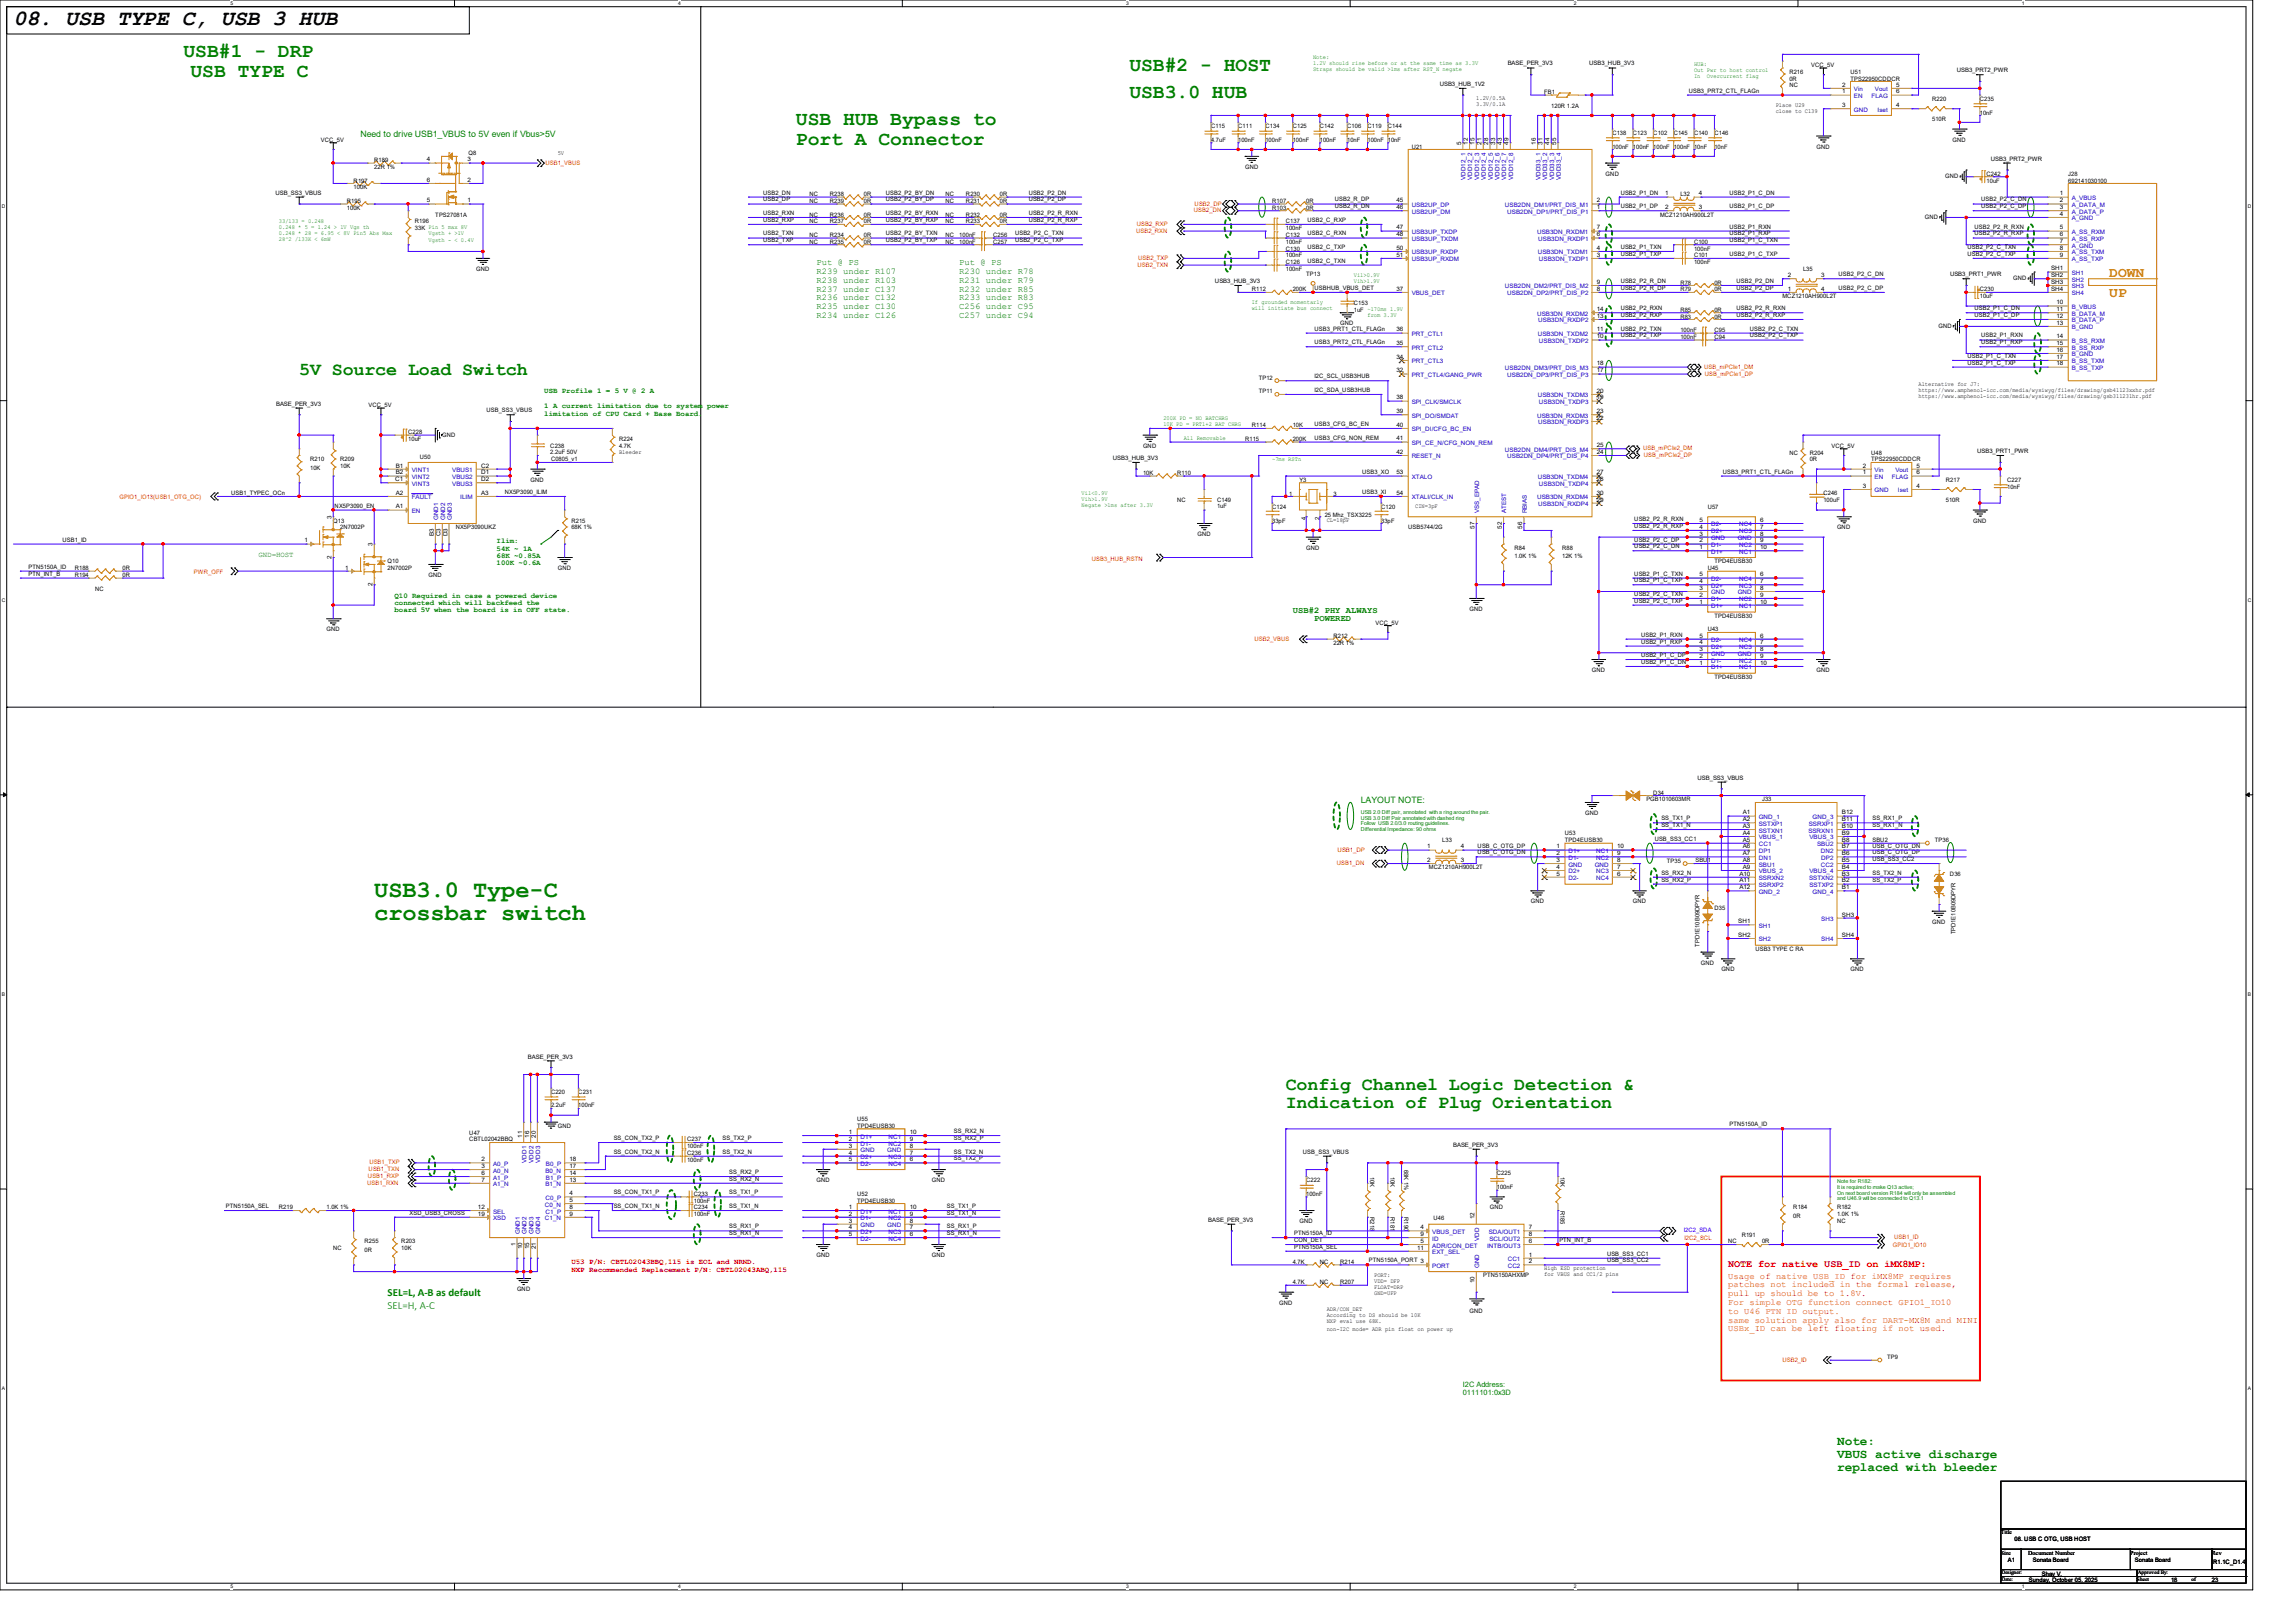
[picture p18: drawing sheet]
<svg xmlns="http://www.w3.org/2000/svg" width="420mm" height="297mm" viewBox="0 0 420 297" stroke-linecap="round" stroke-linejoin="round" font-family="sans-serif">
<defs><g id="words">
<g font-size="4.3" fill="#008000">
<text x="68.5" y="164.1">USB3.0 Type-C</text>
<text x="68.5" y="168.4">crossbar switch</text>
</g>
<text font-size="4" x="2.5" y="4.6">08. USB TYPE C, USB 3 HUB</text>
<g font-size="3.6" fill="#008000">
<text x="33.6" y="10.5">USB#1 - DRP</text>
<text x="34.8" y="14.2">USB TYPE C</text>
<text x="206.6" y="17.9">USB3.0 HUB</text>
<text x="206.6" y="13">USB#2 - HOST</text>
<text x="145.6" y="22.9">USB HUB Bypass to</text>
<text x="145.6" y="26.5">Port A Connector</text>
</g>
<g font-size="3.3" fill="#008000">
<text x="54.7" y="68.7">5V Source Load Switch</text>
<text x="235.2" y="199.4">Config Channel Logic Detection &amp;</text>
<text x="235.2" y="202.7">Indication of Plug Orientation</text>
</g>
<g font-size="2.6" fill="#cc8006">
<text x="385.8" y="50.6">DOWN</text>
<text x="385.8" y="54.4">UP</text>
</g>
<g font-size="2.3" fill="#008000">
<text x="336" y="264.5">Note:</text>
<text x="336" y="266.8">VBUS active discharge</text>
<text x="336" y="269.2">replaced with bleeder</text>
</g>
<g font-size="2" fill="#008000">
<text x="70.9" y="237.1">SEL=L, A-B as default</text>
<text x="70.9" y="239.6">SEL=H, A-C</text>
</g>
<text font-size="1.9" fill="#f00" x="316.1" y="231.8">NOTE for native USB_ID on iMX8MP:</text>
<g font-size="1.6" fill="#008000">
<text x="66" y="25.1">Need to drive USB1_VBUS to 5V even if Vbus&gt;5V</text>
<text x="149.4" y="48.6">Put @ PS</text>
<text x="149.4" y="50.2">R239 under R107</text>
<text x="149.4" y="51.8">R238 under R103</text>
<text x="149.4" y="53.4">R237 under C137</text>
<text x="175.5" y="48.6">Put @ PS</text>
<text x="175.5" y="50.2">R230 under R78</text>
<text x="175.5" y="51.8">R231 under R79</text>
<text x="175.5" y="53.4">R232 under R85</text>
<text x="149.4" y="55">R236 under C132</text>
<text x="149.4" y="56.6">R235 under C130</text>
<text x="149.4" y="58.2">R234 under C126</text>
<text x="175.5" y="55">R233 under R83</text>
<text x="175.5" y="56.6">C256 under C95</text>
<text x="175.5" y="58.2">C257 under C94</text>
<text x="236.5" y="112.1">USB#2 PHY ALWAYS</text>
<text x="240.4" y="113.7">POWERED</text>
<text x="248.9" y="147">LAYOUT NOTE:</text>
</g>
<g font-size="1.6" fill="#f00">
<text x="316.1" y="234">Usage of native USB_ID for iMX8MP requires</text>
<text x="316.1" y="235.6">patches not included in the formal release,</text>
<text x="316.1" y="237.2">pull up should be to 1.8V.</text>
<text x="316.1" y="238.8">For simple OTG function connect GPIO1_IO10</text>
<text x="316.1" y="240.4">to U46 PTN ID output.</text>
<text x="316.1" y="242">same solution apply also for DART-MX8M and MINI</text>
<text x="316.1" y="243.6">USBx_ID can be left floating if not used.</text>
</g>
<g font-size="1.4" fill="#008000">
<text x="99.6" y="72">USB Profile 1 = 5 V @ 2 A</text>
<text x="99.6" y="74.7">1 A current limitation due to system power</text>
<text x="99.6" y="76.1">limitation of CPU Card + Base Board.</text>
<text x="47.3" y="101.9">GND=HOST</text>
<text x="90.8" y="99.4">Ilim:</text>
<text x="90.8" y="100.8">54K ~ 1A</text>
<text x="90.8" y="102.1">68K ~0.85A</text>
<text x="90.8" y="103.5">100K ~0.6A</text>
<text x="72.2" y="109.3">Q10 Required in case a powered device</text>
<text x="72.2" y="110.7">connected which will backfeed the</text>
<text x="72.2" y="112.1">board 5V when the board is in OFF state.</text>
<text x="267.6" y="253.9">I2C Address:</text>
<text x="267.6" y="255.3">0111101:0x3D</text>
</g>
<g font-size="1.4" fill="#f00">
<text x="104.5" y="231.4">U53 P/N: CBTL02043BBQ,115 is EOL and NRND.</text>
<text x="104.5" y="232.7">NXP Recommended Replacement P/N: CBTL02043ABQ,115</text>
</g>
<g font-size="1.1" fill="#008000">
<text x="240.2" y="10.9">Note:</text>
<text x="240.2" y="12">1.2V should rise before or at the same time as 3.3V</text>
<text x="240.2" y="13.1">Straps should be valid &gt;1ms after RST_N negate</text>
<text x="309.9" y="12.1">HUB:</text>
<text x="309.9" y="13.2">Out Pwr to host control</text>
<text x="309.9" y="14.3">In</text>
<text x="312.2" y="14.3">Overcurrent flag</text>
<text x="51" y="40.7">33/133 = 0.248</text>
<text x="51" y="41.8">0.248 * 5 = 1.24 &gt; 1V Vgs th</text>
<text x="51" y="42.9">0.248 * 28 = 6.95 &lt; 8V Pin5 Abs Max</text>
<text x="51" y="44">28^2 /133K &lt; 6mW</text>
<text x="78.4" y="43.1">Vgsth + &gt;1V</text>
<text x="78.4" y="44.2">Vgsth - &lt; 0.4V</text>
<text x="247.6" y="50.7">Vil&gt;0.9V</text>
<text x="247.6" y="51.8">Vih&gt;1.9V</text>
<text x="229" y="55.7">If grounded momentarly</text>
<text x="229" y="56.8">will initiate bus connect</text>
<text x="250.1" y="58">from 3.3V</text>
<text x="212.8" y="76.8">200K PD = NO BATCHRG</text>
<text x="212.8" y="77.9">10K PD = PRT1+2 BAT CHRG</text>
<text x="216.5" y="80.6">All Removable</text>
<text x="232.7" y="84.3">~7ms RSTn</text>
<text x="197.9" y="90.5">Vil&lt;0.9V</text>
<text x="197.9" y="91.6">Vih&gt;1.9V</text>
<text x="197.9" y="92.7">Negate &gt;1ms after 3.3V</text>
</g>
<g font-size="1.1">
<text x="275.8" y="12">BASE_PER_3V3</text>
<text x="290.7" y="12">USB3_HUB_3V3</text>
<text x="263.4" y="15.7">USB3_HUB_1V2</text>
<text x="282.5" y="17.2">FB1</text>
<text x="308.9" y="16.9">USB3_PRT2_CTL_FLAGn</text>
<text x="327.3" y="13.5">R216</text>
<text x="327.3" y="14.7">0R</text>
<text x="327.3" y="16">NC</text>
<text x="331.3" y="12.2">VCC_5V</text>
<text x="337" y="17.1">1</text>
<text x="337" y="15.9">2</text>
<text x="338.5" y="13.5">U51</text>
<text x="338.5" y="14.7">TPS22950CDDCR</text>
<text x="346.9" y="17.1">6</text>
<text x="346.9" y="15.9">5</text>
<text x="357.9" y="13.3">USB3_PRT2_PWR</text>
<text x="221.5" y="23.5">C115</text>
<text x="226.5" y="23.5">C111</text>
<text x="231.5" y="23.5">C134</text>
<text x="236.5" y="23.5">C125</text>
<text x="241.4" y="23.5">C142</text>
<text x="246.4" y="23.5">C106</text>
<text x="250.1" y="23.5">C119</text>
<text x="253.9" y="23.5">C144</text>
<text x="270" y="18.3">1.2V/0.5A</text>
<text x="270" y="19.4">3.3V/0.1A</text>
<text x="283.8" y="19.7">120R 1.2A</text>
<text x="324.8" y="19.6">Place U29</text>
<text x="324.8" y="20.7">close to C139</text>
<text x="337" y="19.6">3</text>
<text x="346.9" y="19.6">4</text>
<text x="353.4" y="18.5">R220</text>
<text x="353.4" y="22.2">510R</text>
<text x="362.2" y="18.5">C235</text>
<text x="362.2" y="21">10nF</text>
<text x="58.7" y="25.9">VCC_5V</text>
<text x="68.5" y="29.7">R189</text>
<text x="78.1" y="29.5">4</text>
<text x="85.5" y="29.5">3</text>
<text x="85.7" y="28.4">Q8</text>
<text x="102" y="28.3">5V</text>
<text x="221.5" y="25.9">4.7uF</text>
<text x="226.5" y="25.9">100nF</text>
<text x="231.5" y="25.9">100nF</text>
<text x="236.5" y="25.9">100nF</text>
<text x="241.4" y="25.9">100nF</text>
<text x="246.4" y="25.9">10nF</text>
<text x="250.1" y="25.9">100nF 10nF</text>
<text x="258.2" y="27.2">U21</text>
<text x="267.3" y="26.5" transform="rotate(-90 267.3 26.5)">5</text>
<text x="268.5" y="26.5" transform="rotate(-90 268.5 26.5)">12</text>
<text x="269.7" y="26.5" transform="rotate(-90 269.7 26.5)">15</text>
<text x="271" y="26.5" transform="rotate(-90 271 26.5)">21</text>
<text x="272.2" y="26.5" transform="rotate(-90 272.2 26.5)">28</text>
<text x="273.5" y="26.5" transform="rotate(-90 273.5 26.5)">33</text>
<text x="274.7" y="26.5" transform="rotate(-90 274.7 26.5)">43</text>
<text x="276" y="26.5" transform="rotate(-90 276 26.5)">49</text>
<text x="281" y="26.5" transform="rotate(-90 281 26.5)">16</text>
<text x="282.2" y="26.5" transform="rotate(-90 282.2 26.5)">31</text>
<text x="283.5" y="26.5" transform="rotate(-90 283.5 26.5)">44</text>
<text x="284.7" y="26.5" transform="rotate(-90 284.7 26.5)">55</text>
<text x="294.9" y="24.7">C138</text>
<text x="294.9" y="27.2">100nF 100nF 100nF 100nF 10nF</text>
<text x="298.7" y="24.7">C123</text>
<text x="302.4" y="24.7">C102</text>
<text x="306.2" y="24.7">C145</text>
<text x="309.9" y="24.7">C140</text>
<text x="313.6" y="24.7">C146</text>
<text x="313.6" y="27.2">10nF</text>
<text x="332.3" y="27.2">GND</text>
<text x="357.2" y="25.9">GND</text>
<text x="364.2" y="29.4">USB3_PRT2_PWR</text>
<text x="50.4" y="35.6">USB_SS3_VBUS</text>
<text x="64.7" y="33.4">R197</text>
<text x="64.7" y="34.6">100K</text>
<text x="68.5" y="30.9">22R 1%</text>
<text x="78.1" y="33.3">6</text>
<text x="85.5" y="33.3">2</text>
<text x="139.6" y="35.6">USB2_DN</text>
<text x="148.1" y="35.9">NC</text>
<text x="151.8" y="35.9">R238</text>
<text x="158" y="35.9">0R</text>
<text x="162.1" y="35.6">USB2_P2_BY_DN</text>
<text x="173" y="35.9">NC</text>
<text x="176.7" y="35.9">R230</text>
<text x="182.9" y="35.9">0R</text>
<text x="188.2" y="35.6">USB2_P2_DN</text>
<text x="227.8" y="30.9">GND</text>
<text x="293.7" y="32.2">GND</text>
<text x="296.5" y="35.6">USB2_P1_DN</text>
<text x="304.6" y="35.8">1</text>
<text x="307.4" y="35.9">L32</text>
<text x="310.8" y="35.8">4</text>
<text x="316.4" y="35.6">USB2_P1_C_DN</text>
<text x="355.8" y="32.6">GND</text>
<text x="363.4" y="32.2">C242</text>
<text x="363.4" y="33.4">10uF</text>
<text x="376.8" y="35.8">1</text>
<text x="378.3" y="32.2">J28</text>
<text x="378.3" y="33.4">692141030100</text>
<text x="63.5" y="37.1">R195</text>
<text x="63.5" y="38.4">100K</text>
<text x="75.9" y="40.9">R196</text>
<text x="78.1" y="37">5</text>
<text x="79.6" y="39.6">TPS27081A</text>
<text x="85.5" y="37">1</text>
<text x="139.6" y="39.3">USB2_RXN</text>
<text x="139.6" y="40.6">USB2_RXP</text>
<text x="139.6" y="36.9">USB2_DP</text>
<text x="148.1" y="39.6">NC</text>
<text x="148.1" y="40.9">NC</text>
<text x="148.1" y="37.1">NC</text>
<text x="151.8" y="39.6">R236</text>
<text x="151.8" y="40.9">R237</text>
<text x="151.8" y="37.1">R239</text>
<text x="158" y="39.6">0R</text>
<text x="158" y="40.9">0R</text>
<text x="158" y="37.1">0R</text>
<text x="162.1" y="36.9">USB2_P2_BY_DP</text>
<text x="162.1" y="39.3">USB2_P2_BY_RXN</text>
<text x="162.1" y="40.6">USB2_P2_BY_RXP</text>
<text x="173" y="37.1">NC</text>
<text x="173" y="39.6">NC</text>
<text x="173" y="40.9">NC</text>
<text x="176.7" y="37.1">R231</text>
<text x="176.7" y="39.6">R232</text>
<text x="176.7" y="40.9">R233</text>
<text x="182.9" y="37.1">0R</text>
<text x="182.9" y="39.6">0R</text>
<text x="182.9" y="40.9">0R</text>
<text x="188.2" y="36.9">USB2_P2_DP</text>
<text x="188.2" y="39.3">USB2_P2_R_RXN</text>
<text x="188.2" y="40.6">USB2_P2_R_RXP</text>
<text x="232.7" y="37.1">R107</text>
<text x="232.7" y="38.4">R103</text>
<text x="235.2" y="40.9">C137</text>
<text x="238.9" y="37.1">0R</text>
<text x="238.9" y="38.4">0R</text>
<text x="239.2" y="40.6">USB2_C_RXP</text>
<text x="244.2" y="36.9">USB2_R_DP</text>
<text x="244.2" y="38.1">USB2_R_DN</text>
<text x="255.4" y="37">45</text>
<text x="255.4" y="38.3">46</text>
<text x="255.4" y="42">47</text>
<text x="292.1" y="38.3">1</text>
<text x="292.1" y="37">2</text>
<text x="292.1" y="42">7</text>
<text x="296.5" y="38.1">USB2_P1_DP</text>
<text x="303.7" y="39.6">MCZ1210AH900L2T</text>
<text x="304.6" y="38.3">2</text>
<text x="310.8" y="38.3">3</text>
<text x="316.4" y="41.8">USB2_P1_RXN</text>
<text x="316.4" y="38.1">USB2_P1_C_DP</text>
<text x="352.1" y="40.1">GND</text>
<text x="361.2" y="41.8">USB2_P2_R_RXN</text>
<text x="362.4" y="36.9">USB2_P2_C_DN</text>
<text x="362.4" y="38.1">USB2_P2_C_DP</text>
<text x="376.8" y="37">2</text>
<text x="376.8" y="38.3">3</text>
<text x="376.8" y="39.5">4</text>
<text x="376.8" y="42">5</text>
<text x="75.9" y="42.1">33K Pin 5 max 8V</text>
<text x="139.6" y="43.1">USB2_TXN</text>
<text x="139.6" y="44.3">USB2_TXP</text>
<text x="148.1" y="43.3">NC</text>
<text x="148.1" y="44.6">NC</text>
<text x="151.8" y="43.3">R234</text>
<text x="151.8" y="44.6">R235</text>
<text x="158" y="43.3">0R</text>
<text x="158" y="44.6">0R</text>
<text x="162.1" y="43.1">USB2_P2_BY_TXN</text>
<text x="162.1" y="44.3">USB2_P2_BY_TXP</text>
<text x="173" y="44.6">NC</text>
<text x="173" y="43.3">NC</text>
<text x="175.5" y="44.6">100nF</text>
<text x="175.5" y="43.3">100nF</text>
<text x="181.7" y="44.6">C257</text>
<text x="181.7" y="43.3">C256</text>
<text x="185.7" y="43.1">USB2_P2_C_TXN</text>
<text x="185.7" y="44.3">USB2_P2_C_TXP</text>
<text x="235.2" y="42.1">100nF</text>
<text x="235.2" y="43.3">C132</text>
<text x="235.2" y="44.6">100nF</text>
<text x="235.2" y="45.8">C130</text>
<text x="235.2" y="47.1">100nF</text>
<text x="239.2" y="43.1">USB2_C_RXN</text>
<text x="239.2" y="45.5">USB2_C_TXP</text>
<text x="255.4" y="43.3">48</text>
<text x="255.4" y="45.7">50</text>
<text x="255.4" y="47">51</text>
<text x="292.1" y="47">3</text>
<text x="292.1" y="45.7">4</text>
<text x="292.1" y="43.3">6</text>
<text x="296.5" y="45.5">USB2_P1_TXN</text>
<text x="296.5" y="46.8">USB2_P1_TXP</text>
<text x="309.9" y="44.6">C100</text>
<text x="309.9" y="45.8">100nF</text>
<text x="309.9" y="47.1">C101</text>
<text x="316.4" y="43.1">USB2_P1_RXP</text>
<text x="316.4" y="44.3">USB2_P1_C_TXN</text>
<text x="316.4" y="46.8">USB2_P1_C_TXP</text>
<text x="359.9" y="45.5">USB2_P2_C_TXN</text>
<text x="359.9" y="46.8">USB2_P2_C_TXP</text>
<text x="361.2" y="43.1">USB2_P2_R_RXP</text>
<text x="376.8" y="43.3">6</text>
<text x="376.8" y="44.5">7</text>
<text x="376.8" y="45.7">8</text>
<text x="376.8" y="47">9</text>
<text x="87.1" y="49.6">GND</text>
<text x="222.2" y="51.8">USB3_HUB_3V3</text>
<text x="229" y="53.3">R112</text>
<text x="235.2" y="48.3">C126</text>
<text x="235.2" y="49.6">100nF</text>
<text x="236.5" y="53.3">200K</text>
<text x="238.9" y="50.6">TP13</text>
<text x="239.2" y="48">USB2_C_TXN</text>
<text x="240.5" y="53">USBHUB_VBUS_DET</text>
<text x="255.4" y="53.2">37</text>
<text x="292.1" y="53.2">8</text>
<text x="292.1" y="51.9">9</text>
<text x="296.5" y="51.8">USB2_P2_R_DN</text>
<text x="296.5" y="53">USB2_P2_R_DP</text>
<text x="307.4" y="52.1">R78</text>
<text x="307.4" y="53.3">R79</text>
<text x="309.9" y="48.3">100nF</text>
<text x="313.6" y="52.1">0R</text>
<text x="313.6" y="53.3">0R</text>
<text x="317.6" y="53">USB2_P2_DP</text>
<text x="317.6" y="51.8">USB2_P2_DN</text>
<text x="327" y="53.2">1</text>
<text x="327" y="50.7">2</text>
<text x="329.8" y="49.6">L35</text>
<text x="333.2" y="53.2">4</text>
<text x="333.2" y="50.7">3</text>
<text x="336.3" y="50.5">USB2_P2_C_DN</text>
<text x="336.3" y="53">USB2_P2_C_DP</text>
<text x="356.7" y="50.6">USB3_PRT1_PWR</text>
<text x="362.2" y="53.3">C230</text>
<text x="368.3" y="51.3">GND</text>
<text x="375.2" y="49.5">SH1</text>
<text x="375.2" y="50.7">SH2</text>
<text x="375.2" y="51.9">SH3</text>
<text x="375.2" y="53.2">SH4</text>
<text x="245.1" y="59.5">GND</text>
<text x="247.6" y="55.8">C153</text>
<text x="247.6" y="57.1">1uF ~170ms 1.9V</text>
<text x="292.1" y="58.2">13</text>
<text x="292.1" y="56.9">14</text>
<text x="296.5" y="56.8">USB2_P2_RXN</text>
<text x="296.5" y="58">USB2_P2_RXP</text>
<text x="307.4" y="57.1">R85</text>
<text x="307.4" y="58.3">R83</text>
<text x="313.6" y="57.1">0R</text>
<text x="313.6" y="58.3">0R</text>
<text x="317.6" y="56.8">USB2_P2_R_RXN</text>
<text x="317.6" y="58">USB2_P2_R_RXP</text>
<text x="326" y="54.6">MCZ1210AH900L2T</text>
<text x="361.2" y="56.8">USB2_P1_C_DN</text>
<text x="361.2" y="58">USB2_P1_C_DP</text>
<text x="362.2" y="54.6">10uF</text>
<text x="376.2" y="58.2">12</text>
<text x="376.2" y="56.9">11</text>
<text x="376.2" y="59.4">13</text>
<text x="376.2" y="55.7">10</text>
<text x="240.5" y="60.5">USB3_PRT1_CTL_FLAGn</text>
<text x="240.5" y="63">USB3_PRT2_CTL_FLAGn</text>
<text x="255.4" y="65.7">34</text>
<text x="255.4" y="63.2">35</text>
<text x="255.4" y="60.7">36</text>
<text x="292.1" y="61.9">10</text>
<text x="292.1" y="60.7">11</text>
<text x="296.5" y="60.5">USB2_P2_TXN</text>
<text x="296.5" y="61.8">USB2_P2_TXP</text>
<text x="307.4" y="60.8">100nF</text>
<text x="307.4" y="62">100nF</text>
<text x="313.6" y="60.8">C95</text>
<text x="313.6" y="62">C94</text>
<text x="320.1" y="60.5">USB2_P2_C_TXN</text>
<text x="320.1" y="61.8">USB2_P2_C_TXP</text>
<text x="354.6" y="60">GND</text>
<text x="359.9" y="65.5">USB2_P1_C_TXN</text>
<text x="362.4" y="61.8">USB2_P1_RXN</text>
<text x="362.4" y="63">USB2_P1_RXP</text>
<text x="376.2" y="63.2">15</text>
<text x="376.2" y="64.4">16</text>
<text x="376.2" y="61.9">14</text>
<text x="376.2" y="65.7">17</text>
<text x="230.2" y="69.5">TP12</text>
<text x="230.2" y="72">TP11</text>
<text x="240.5" y="69.2">I2C_SCL_USB3HUB</text>
<text x="240.5" y="71.7">I2C_SDA_USB3HUB</text>
<text x="255.4" y="68.2">32</text>
<text x="292.1" y="68.2">17</text>
<text x="292.1" y="66.9">18</text>
<text x="292.1" y="71.9">20</text>
<text x="350.9" y="70.6">Alternative for J7:</text>
<text x="350.9" y="71.7">https://www.amphenol-icc.com/media/wysiwyg/files/drawing/gsb41123xxhr.pdf</text>
<text x="359.9" y="66.7">USB2_P1_C_TXP</text>
<text x="376.2" y="66.9">18</text>
<text x="50.5" y="74.2">BASE_PER_3V3</text>
<text x="67.4" y="74.5">VCC_5V</text>
<text x="89" y="75.5">USB_SS3_VBUS</text>
<text x="240.5" y="77.9">USB3_CFG_BC_EN</text>
<text x="255.4" y="73.1">38</text>
<text x="255.4" y="75.6">39</text>
<text x="292.1" y="73.1">19</text>
<text x="292.1" y="76.8">22</text>
<text x="292.1" y="75.6">23</text>
<text x="350.9" y="72.8">https://www.amphenol-icc.com/media/wysiwyg/files/drawing/gsb311231hr.pdf</text>
<text x="74.7" y="79.5">C228</text>
<text x="74.7" y="80.7">10uF</text>
<text x="76.8" y="83.9">U50</text>
<text x="80.9" y="80">GND</text>
<text x="100.7" y="82">C238</text>
<text x="100.7" y="83.1">2.2uF 50V</text>
<text x="113.2" y="83.1">Bleeder</text>
<text x="113.2" y="80.7">R224</text>
<text x="113.2" y="82">4.7K</text>
<text x="209.1" y="82">GND</text>
<text x="227.8" y="80.7">R115</text>
<text x="229" y="78.2">R114</text>
<text x="236.5" y="78.2">10K</text>
<text x="236.5" y="80.7">200K</text>
<text x="240.5" y="80.4">USB3_CFG_NON_REM</text>
<text x="255.4" y="78.1">40</text>
<text x="255.4" y="80.6">41</text>
<text x="255.4" y="83.1">42</text>
<text x="292.1" y="83.1">24</text>
<text x="292.1" y="81.8">25</text>
<text x="327.3" y="83.2">NC</text>
<text x="331" y="83.2">R204</text>
<text x="335" y="82">VCC_5V</text>
<text x="342.3" y="83.2">U48</text>
<text x="361.7" y="82.9">USB3_PRT1_PWR</text>
<text x="56.7" y="84.4">R210</text>
<text x="56.7" y="85.9">10K</text>
<text x="62.2" y="84.4">R209</text>
<text x="62.2" y="85.7">10K</text>
<text x="72.3" y="88.1">C1</text>
<text x="72.4" y="85.6">B1</text>
<text x="72.4" y="86.8">B2</text>
<text x="88" y="85.6">C2</text>
<text x="88" y="86.8">D1</text>
<text x="88" y="88.1">D2</text>
<text x="97.1" y="88.2">GND</text>
<text x="100.8" y="84.4">C0805_v1</text>
<text x="203.6" y="84.2">USB3_HUB_3V3</text>
<text x="209.1" y="86.9">10K</text>
<text x="215.3" y="86.9">R110</text>
<text x="237.7" y="88.2">Y3</text>
<text x="249.2" y="86.7">USB3_XO</text>
<text x="255.4" y="86.8">53</text>
<text x="292.1" y="88.1">26</text>
<text x="292.1" y="86.8">27</text>
<text x="315.1" y="86.7">USB3_PRT1_CTL_FLAGn</text>
<text x="331" y="84.4">0R</text>
<text x="340.7" y="86.8">1</text>
<text x="340.7" y="85.6">2</text>
<text x="340.7" y="89.3">3</text>
<text x="342.3" y="84.4">TPS22950CDDCR</text>
<text x="350.6" y="86.8">6</text>
<text x="350.6" y="85.6">5</text>
<text x="350.6" y="89.3">4</text>
<text x="355.9" y="88.2">R217</text>
<text x="367.2" y="88.2">C227</text>
<text x="367.2" y="89.4">10nF</text>
<text x="42.3" y="90.6">USB1_TYPEC_OCn</text>
<text x="60.7" y="94.9" transform="rotate(-90 60.7 94.9)">3</text>
<text x="61" y="95.6">Q13</text>
<text x="61.2" y="92.9">NX5P3090_EN</text>
<text x="72.4" y="93">A1</text>
<text x="72.4" y="90.5">A2</text>
<text x="88" y="90.5">A3</text>
<text x="92.3" y="90.4">NX5P3090_ILIM</text>
<text x="104.5" y="95.6">R215</text>
<text x="215.3" y="91.9">NC</text>
<text x="222.6" y="91.9">C149</text>
<text x="222.6" y="93">1uF</text>
<text x="232.7" y="93.1">C124</text>
<text x="232.7" y="95.6">33pF</text>
<text x="235.8" y="90.8">1</text>
<text x="238.8" y="95.2" transform="rotate(-90 238.8 95.2)">4</text>
<text x="241.3" y="95.2" transform="rotate(-90 241.3 95.2)">2</text>
<text x="242.3" y="94.6">25 Mhz_TSX3225</text>
<text x="242.7" y="95.5">CL=18pF</text>
<text x="243.9" y="90.8">3</text>
<text x="249.2" y="90.4">USB3_XI</text>
<text x="252.6" y="93.1">C120</text>
<text x="252.6" y="95.6">33pF</text>
<text x="255.4" y="90.5">54</text>
<text x="258.9" y="93">CIN=3pF</text>
<text x="292.1" y="91.8">29</text>
<text x="292.1" y="90.5">30</text>
<text x="299" y="95.3">USB2_P2_R_RXN</text>
<text x="310.8" y="95.5">5</text>
<text x="312.4" y="93.1">U57</text>
<text x="322" y="95.5">6</text>
<text x="333.5" y="90.6">C246</text>
<text x="333.5" y="91.9">100uF</text>
<text x="355.9" y="91.9">510R</text>
<text x="360.9" y="95.6">GND</text>
<text x="11.4" y="99.1">USB1_ID</text>
<text x="55.7" y="99.3">1</text>
<text x="62.2" y="96.9">2N7002P</text>
<text x="68.2" y="99.9" transform="rotate(-90 68.2 99.9)">3</text>
<text x="79.3" y="98.1" transform="rotate(-90 79.3 98.1)">B3</text>
<text x="80.6" y="98.2" transform="rotate(-90 80.6 98.2)">C3</text>
<text x="81.8" y="98.2" transform="rotate(-90 81.8 98.2)">D3</text>
<text x="83.4" y="96.9">NX5P3090UKZ</text>
<text x="104.5" y="96.9">68K 1%</text>
<text x="219" y="98.1">GND</text>
<text x="238.9" y="100.6">GND</text>
<text x="257.6" y="96.9">USB5744/2G</text>
<text x="269.7" y="96.7" transform="rotate(-90 269.7 96.7)">57</text>
<text x="274.7" y="96.7" transform="rotate(-90 274.7 96.7)">52</text>
<text x="277" y="100.6">R84</text>
<text x="278.5" y="96.7" transform="rotate(-90 278.5 96.7)">56</text>
<text x="285.7" y="100.6">R88</text>
<text x="299" y="96.6">USB2_P2_R_RXP</text>
<text x="299" y="99.1">USB2_P2_C_DP</text>
<text x="299" y="100.3">USB2_P2_C_DN</text>
<text x="310.8" y="100.5">1</text>
<text x="310.8" y="99.3">2</text>
<text x="310.8" y="98">3</text>
<text x="310.8" y="96.8">4</text>
<text x="322" y="100.5">10</text>
<text x="322" y="99.3">9</text>
<text x="322" y="98">8</text>
<text x="322" y="96.8">7</text>
<text x="336" y="96.9">GND</text>
<text x="5.2" y="104.1">PTN5150A_ID</text>
<text x="5.2" y="105.3">PTN_INT_B</text>
<text x="13.7" y="104.3">R188</text>
<text x="13.7" y="105.6">R194</text>
<text x="22.4" y="104.3">0R</text>
<text x="22.4" y="105.6">0R</text>
<text x="60.7" y="102.3" transform="rotate(-90 60.7 102.3)">2</text>
<text x="63.2" y="104.2">1</text>
<text x="68.2" y="107.3" transform="rotate(-90 68.2 107.3)">2</text>
<text x="70.9" y="103.1">Q10</text>
<text x="70.9" y="104.3">2N7002P</text>
<text x="78.4" y="105.6">GND</text>
<text x="102" y="104.3">GND</text>
<text x="277" y="102.1">1.0K 1%</text>
<text x="285.7" y="102.1">12K 1%</text>
<text x="299" y="105.3">USB2_P1_C_TXN</text>
<text x="299" y="106.6">USB2_P1_C_TXP</text>
<text x="310.8" y="107.9">3</text>
<text x="310.8" y="106.7">4</text>
<text x="310.8" y="105.5">5</text>
<text x="312.4" y="104.3">U45</text>
<text x="313.6" y="103.1">TPD4EUSB30</text>
<text x="322" y="107.9">8</text>
<text x="322" y="106.7">7</text>
<text x="322" y="105.5">6</text>
<text x="17.4" y="108.2">NC</text>
<text x="268.8" y="111.8">GND</text>
<text x="299" y="109">USB2_P2_C_TXN</text>
<text x="299" y="110.3">USB2_P2_C_TXP</text>
<text x="310.8" y="110.4">1</text>
<text x="310.8" y="109.2">2</text>
<text x="313.6" y="113.1">TPD4EUSB30</text>
<text x="322" y="110.4">10</text>
<text x="322" y="109.2">9</text>
<text x="59.7" y="115.5">GND</text>
<text x="243.9" y="116.8">R212</text>
<text x="243.9" y="118">22R 1%</text>
<text x="251.6" y="114.3">VCC_5V</text>
<text x="300.2" y="116.5">USB2_P1_RXN</text>
<text x="300.2" y="117.8">USB2_P1_RXP</text>
<text x="310.8" y="119.2">3</text>
<text x="310.8" y="117.9">4</text>
<text x="310.8" y="116.7">5</text>
<text x="312.4" y="115.5">U43</text>
<text x="322" y="119.2">8</text>
<text x="322" y="117.9">7</text>
<text x="322" y="116.7">6</text>
<text x="291.2" y="123">GND</text>
<text x="300.2" y="120.2">USB2_P1_C_DP</text>
<text x="300.2" y="121.5">USB2_P1_C_DN</text>
<text x="310.8" y="121.7">1</text>
<text x="310.8" y="120.4">2</text>
<text x="313.6" y="124.2">TPD4EUSB30</text>
<text x="322" y="121.7">10</text>
<text x="322" y="120.4">9</text>
<text x="332.3" y="123">GND</text>
<text x="310.5" y="142.7">USB_SS3_VBUS</text>
<text x="290" y="149.1">GND</text>
<text x="301.2" y="146.6">PGB1010603MR</text>
<text x="302.4" y="145.4">D34</text>
<text x="318.8" y="149.1">A1</text>
<text x="322.3" y="146.6">J33</text>
<text x="336.9" y="149.1">B12</text>
<text x="261.1" y="155.3">1</text>
<text x="263.8" y="154.1">L33</text>
<text x="267.2" y="155.3">4</text>
<text x="270.3" y="155.1">USB_C_OTG_DP</text>
<text x="284.7" y="155.3">1</text>
<text x="286.3" y="152.9">U53</text>
<text x="286.3" y="154.1">TPD4EUSB30</text>
<text x="295.8" y="155.3">10</text>
<text x="302.7" y="153.8">USB_SS3_CC1</text>
<text x="303.9" y="150.1">SS_TX1_P</text>
<text x="303.9" y="151.3">SS_TX1_N</text>
<text x="318.8" y="150.3">A2</text>
<text x="318.8" y="151.5">A3</text>
<text x="318.8" y="152.8">A4</text>
<text x="318.8" y="154">A5</text>
<text x="318.8" y="155.3">A6</text>
<text x="336.9" y="155.3">B7</text>
<text x="336.9" y="154">B8</text>
<text x="336.9" y="152.8">B9</text>
<text x="336.9" y="151.5">B10</text>
<text x="336.9" y="150.3">B11</text>
<text x="342.5" y="151.3">SS_RX1_N</text>
<text x="342.5" y="150.1">SS_RX1_P</text>
<text x="342.5" y="155.1">USB_C_OTG_DN</text>
<text x="342.5" y="154">SBU2</text>
<text x="353.9" y="154.1">TP36</text>
<text x="261.1" y="157.7">2</text>
<text x="261.4" y="159.1">MCZ1210AH900L2T</text>
<text x="267.2" y="157.7">3</text>
<text x="270.3" y="156.3">USB_C_OTG_DN</text>
<text x="284.7" y="156.5">2</text>
<text x="284.7" y="157.7">3</text>
<text x="284.7" y="159">4</text>
<text x="284.7" y="160.2">5</text>
<text x="295.8" y="156.5">9</text>
<text x="295.8" y="157.7">8</text>
<text x="295.8" y="159">7</text>
<text x="295.8" y="160.2">6</text>
<text x="303.9" y="161.3">SS_RX2_P</text>
<text x="303.9" y="160.1">SS_RX2_N</text>
<text x="304.9" y="157.9">TP35</text>
<text x="310.1" y="157.8">SBU1</text>
<text x="318.2" y="160.2">A10</text>
<text x="318.2" y="161.5">A11</text>
<text x="318.8" y="156.5">A7</text>
<text x="318.8" y="157.7">A8</text>
<text x="318.8" y="159">A9</text>
<text x="336.9" y="161.5">B2</text>
<text x="336.9" y="160.2">B3</text>
<text x="336.9" y="159">B4</text>
<text x="336.9" y="157.7">B5</text>
<text x="336.9" y="156.5">B6</text>
<text x="342.5" y="156.3">USB_C_OTG_DP</text>
<text x="342.5" y="157.6">USB_SS3_CC2</text>
<text x="342.5" y="161.3">SS_TX2_P</text>
<text x="342.5" y="160.1">SS_TX2_N</text>
<text x="356.7" y="160.4">D36</text>
<text x="280" y="165.3">GND</text>
<text x="298.7" y="165.3">GND</text>
<text x="313.6" y="166.6">D35</text>
<text x="318.2" y="162.7">A12</text>
<text x="336.9" y="162.7">B1</text>
<text x="336.9" y="167.7">SH3</text>
<text x="310.9" y="173.2" transform="rotate(-90 310.9 173.2)">TPD1E10B09DPYR</text>
<text x="318" y="168.9">SH1</text>
<text x="318" y="171.4">SH2</text>
<text x="336.9" y="171.4">SH4</text>
<text x="353.4" y="169.1">GND</text>
<text x="357.7" y="171" transform="rotate(-90 357.7 171)">TPD1E10B09DPYR</text>
<text x="311.1" y="176.5">GND</text>
<text x="314.9" y="177.8">GND</text>
<text x="321.1" y="174">USB3 TYPE C RA</text>
<text x="338.5" y="177.8">GND</text>
<text x="96.6" y="193.7">BASE_PER_3V3</text>
<text x="100.8" y="200.2">C220</text>
<text x="100.8" y="202.6">2.2uF</text>
<text x="105.8" y="200.2">C231</text>
<text x="105.8" y="202.6">100nF</text>
<text x="85.9" y="207.6">U47</text>
<text x="85.9" y="208.9">CBTL02042BBQ</text>
<text x="95.5" y="208.2" transform="rotate(-90 95.5 208.2)">11</text>
<text x="96.8" y="208.2" transform="rotate(-90 96.8 208.2)">16</text>
<text x="98" y="208.2" transform="rotate(-90 98 208.2)">20</text>
<text x="102" y="206.4">GND</text>
<text x="112.3" y="208.6">SS_CON_TX2_P</text>
<text x="125.7" y="208.9">C237</text>
<text x="132.2" y="208.6">SS_TX2_P</text>
<text x="155.3" y="207.5">1</text>
<text x="155.3" y="208.8">2</text>
<text x="156.8" y="205.1">U55</text>
<text x="156.8" y="206.4">TPD4EUSB30</text>
<text x="166.4" y="207.5">10</text>
<text x="166.4" y="208.8">9</text>
<text x="174.5" y="208.6">SS_RX2_P</text>
<text x="174.5" y="207.3">SS_RX2_N</text>
<text x="265.8" y="209.9">BASE_PER_3V3</text>
<text x="316.4" y="206.1">PTN5150A_ID</text>
<text x="88.1" y="212.5">2</text>
<text x="88.1" y="213.7">3</text>
<text x="88.1" y="215">6</text>
<text x="104.2" y="213.7">17</text>
<text x="104.2" y="215">14</text>
<text x="104.2" y="212.5">18</text>
<text x="112.3" y="211.1">SS_CON_TX2_N</text>
<text x="125.7" y="211.4">C236</text>
<text x="125.7" y="212.6">100nF</text>
<text x="125.7" y="210.1">100nF</text>
<text x="132.2" y="211.1">SS_TX2_N</text>
<text x="133.4" y="214.8">SS_RX2_P</text>
<text x="155.3" y="210">3</text>
<text x="155.3" y="211.3">4</text>
<text x="155.3" y="212.5">5</text>
<text x="166.4" y="210">8</text>
<text x="166.4" y="211.3">7</text>
<text x="166.4" y="212.5">6</text>
<text x="174.5" y="212.3">SS_TX2_P</text>
<text x="174.5" y="211.1">SS_TX2_N</text>
<text x="238.3" y="211.1">USB_SS3_VBUS</text>
<text x="250.6" y="215.3" transform="rotate(90 250.6 215.3)">10K</text>
<text x="254.3" y="215.3" transform="rotate(90 254.3 215.3)">10K</text>
<text x="256.8" y="214" transform="rotate(90 256.8 214)">68K 1%</text>
<text x="273.8" y="215.1">C225</text>
<text x="285.4" y="215.3" transform="rotate(90 285.4 215.3)">10K</text>
<text x="41.3" y="221.1">PTN5150A_SEL</text>
<text x="51" y="221.3">R219</text>
<text x="59.7" y="221.3">1.0K 1%</text>
<text x="87.4" y="221.2">12</text>
<text x="88.1" y="216.2">7</text>
<text x="104.2" y="221.2">8</text>
<text x="104.2" y="218.7">4</text>
<text x="104.2" y="220">5</text>
<text x="104.2" y="216.2">13</text>
<text x="112.3" y="218.6">SS_CON_TX1_P</text>
<text x="112.3" y="221.1">SS_CON_TX1_N</text>
<text x="126.9" y="221.3">C234</text>
<text x="126.9" y="218.9">C233</text>
<text x="126.9" y="220.1">100nF</text>
<text x="133.4" y="216.1">SS_RX2_N</text>
<text x="133.4" y="218.6">SS_TX1_P</text>
<text x="133.4" y="221.1">SS_TX1_N</text>
<text x="149.3" y="216.4">GND</text>
<text x="155.3" y="221.2">1</text>
<text x="156.8" y="218.9">U52</text>
<text x="156.8" y="220.1">TPD4EUSB30</text>
<text x="166.4" y="221.2">10</text>
<text x="170.5" y="216.4">GND</text>
<text x="173.2" y="221.1">SS_TX1_P</text>
<text x="238.9" y="216.4">C222</text>
<text x="238.9" y="218.9">100nF</text>
<text x="272.5" y="221.3">GND</text>
<text x="273.8" y="217.6">100nF</text>
<text x="285.4" y="221.5" transform="rotate(90 285.4 221.5)">R185</text>
<text x="328" y="221.3">R184</text>
<text x="336" y="221.3">R182</text>
<text x="66.7" y="227.5">R255</text>
<text x="73.4" y="227.5">R203</text>
<text x="74.9" y="222.3">XSD_USB3_CROSS</text>
<text x="87.4" y="222.5">19</text>
<text x="104.2" y="222.5">9</text>
<text x="126.9" y="222.6">100nF</text>
<text x="133.4" y="224.8">SS_RX1_P</text>
<text x="133.4" y="226">SS_RX1_N</text>
<text x="155.3" y="222.5">2</text>
<text x="155.3" y="223.7">3</text>
<text x="155.3" y="225">4</text>
<text x="155.3" y="226.2">5</text>
<text x="166.4" y="222.5">9</text>
<text x="166.4" y="223.7">8</text>
<text x="166.4" y="225">7</text>
<text x="166.4" y="226.2">6</text>
<text x="173.2" y="222.3">SS_TX1_N</text>
<text x="173.2" y="224.8">SS_RX1_P</text>
<text x="173.2" y="226">SS_RX1_N</text>
<text x="221" y="223.6">BASE_PER_3V3</text>
<text x="236.7" y="227.3">CON_DET</text>
<text x="236.7" y="226">PTN5150A_ID</text>
<text x="237.7" y="223.8">GND</text>
<text x="250.6" y="222.8" transform="rotate(90 250.6 222.8)">R218</text>
<text x="254.3" y="222.8" transform="rotate(90 254.3 222.8)">R181</text>
<text x="256.8" y="222.8" transform="rotate(90 256.8 222.8)">R190</text>
<text x="259.8" y="225">4</text>
<text x="259.8" y="227.5">5</text>
<text x="259.8" y="226.2">9</text>
<text x="262.2" y="223.3">U46</text>
<text x="269.7" y="223.1" transform="rotate(-90 269.7 223.1)">12</text>
<text x="279.6" y="227.5">6</text>
<text x="279.6" y="225">7</text>
<text x="279.6" y="226.2">8</text>
<text x="285.2" y="227.3">PTN_INT_B</text>
<text x="316.1" y="227.5">NC</text>
<text x="318.6" y="226.3">R191</text>
<text x="322.3" y="227.5">0R</text>
<text x="328" y="222.8">0R</text>
<text x="336" y="222.6">1.0K 1%</text>
<text x="336" y="223.8">NC</text>
<text x="61" y="228.8">NC</text>
<text x="66.7" y="229.1">0R</text>
<text x="73.4" y="228.8">10K</text>
<text x="94.3" y="228" transform="rotate(-90 94.3 228)">1</text>
<text x="95.5" y="228.6" transform="rotate(-90 95.5 228.6)">10</text>
<text x="96.8" y="228.6" transform="rotate(-90 96.8 228.6)">15</text>
<text x="98" y="228.6" transform="rotate(-90 98 228.6)">21</text>
<text x="149.3" y="230">GND</text>
<text x="170.5" y="230">GND</text>
<text x="236.5" y="231.3">4.7K</text>
<text x="236.7" y="228.5">PTN5150A_SEL</text>
<text x="241.4" y="231.3">NC</text>
<text x="245.1" y="231.3">R214</text>
<text x="250.4" y="231">PTN5150A_PORT 3</text>
<text x="251.4" y="233.6">PORT:</text>
<text x="259.2" y="228.7">11</text>
<text x="271.3" y="233.8">PTN5150AHXMP</text>
<text x="279.6" y="229.9">1</text>
<text x="279.6" y="231.2">2</text>
<text x="282.5" y="232.4">High ESD protection</text>
<text x="282.5" y="233.5">for VBUS and CC1/2 pins</text>
<text x="294" y="229.8">USB_SS3_CC1</text>
<text x="294" y="231">USB_SS3_CC2</text>
<text x="94.6" y="236.3">GND</text>
<text x="234" y="238.8">GND</text>
<text x="236.5" y="235">4.7K</text>
<text x="241.4" y="235">NC</text>
<text x="242.7" y="239.9">ADR/CON_DET</text>
<text x="245.1" y="235">R207</text>
<text x="251.4" y="234.7">VDD= DFP</text>
<text x="251.4" y="235.8">FLOAT=DRP</text>
<text x="251.4" y="236.9">GND=UFP</text>
<text x="269.7" y="234.9" transform="rotate(-90 269.7 234.9)">10</text>
<text x="242.7" y="243.6">non-I2C mode= ADR pin float on power up</text>
<text x="242.7" y="241">According to DS should be 10K</text>
<text x="242.7" y="242.1">NXP eval use 68K.</text>
<text x="268.8" y="240.2">GND</text>
<text x="345.2" y="248.7">TP9</text>
<text x="366" y="280.8">Title</text>
<text x="366" y="284.5">Size</text>
<text x="367.3" y="285.8">A1</text>
<text x="368.5" y="282.1">08. USB C OTG, USB HOST</text>
<text x="371" y="284.5">Document Number</text>
<text x="371.9" y="285.9">Sonata Board</text>
<text x="389.7" y="284.5">Project</text>
<text x="390.5" y="285.9">Sonata Board</text>
<text x="404.6" y="284.6">Rev</text>
<text x="404.8" y="286.2">R1.1C_D1.4</text>
<text x="371.1" y="289.6">Sunday, October 05, 2025</text>
<text x="373.5" y="288.4">Shay V.</text>
<text x="397.1" y="289.6">18</text>
<text x="404.6" y="289.6">23</text>
</g>
<g font-size="1.1" fill="#00c">
<text x="339.1" y="17.9">EN</text>
<text x="339.1" y="16.7">Vin</text>
<text x="342.3" y="17.9">FLAG</text>
<text x="343" y="16.7">Vout</text>
<text x="339.1" y="20.4">GND</text>
<text x="343.4" y="20.4">Iset</text>
<text x="268.1" y="33" transform="rotate(-90 268.1 33)">VDD12_1</text>
<text x="269.3" y="33" transform="rotate(-90 269.3 33)">VDD12_2</text>
<text x="270.5" y="33" transform="rotate(-90 270.5 33)">VDD12_3</text>
<text x="271.8" y="33" transform="rotate(-90 271.8 33)">VDD12_4</text>
<text x="273" y="33" transform="rotate(-90 273 33)">VDD12_5</text>
<text x="274.3" y="33" transform="rotate(-90 274.3 33)">VDD12_6</text>
<text x="275.5" y="33" transform="rotate(-90 275.5 33)">VDD12_7</text>
<text x="276.8" y="33" transform="rotate(-90 276.8 33)">VDD12_8</text>
<text x="281.8" y="33" transform="rotate(-90 281.8 33)">VDD33_1</text>
<text x="283" y="33" transform="rotate(-90 283 33)">VDD33_2</text>
<text x="284.3" y="33" transform="rotate(-90 284.3 33)">VDD33_3</text>
<text x="285.5" y="33" transform="rotate(-90 285.5 33)">VDD33_4</text>
<text x="258.2" y="37.9">USB2UP_DP</text>
<text x="258.2" y="39.1">USB2UP_DM</text>
<text x="275.3" y="37.9">USB2DN_DM1/PRT_DIS_M1</text>
<text x="275.7" y="39.1">USB2DN_DP1/PRT_DIS_P1</text>
<text x="379" y="36.6">A_VBUS</text>
<text x="379" y="37.9">A_DATA_M</text>
<text x="379" y="39.1">A_DATA_P</text>
<text x="379" y="40.3">A_GND</text>
<text x="258.2" y="42.8">USB3UP_TXDP</text>
<text x="258.2" y="44.1">USB3UP_TXDM</text>
<text x="258.2" y="46.6">USB3UP_RXDP</text>
<text x="258.2" y="47.8">USB3UP_RXDM</text>
<text x="281.2" y="42.8">USB3DN_RXDM1</text>
<text x="281.3" y="46.6">USB3DN_TXDM1</text>
<text x="281.4" y="44.1">USB3DN_RXDP1</text>
<text x="281.5" y="47.8">USB3DN_TXDP1</text>
<text x="379" y="42.8">A_SS_RXM</text>
<text x="379" y="44.1">A_SS_RXP</text>
<text x="379" y="45.3">A_GND</text>
<text x="379" y="46.6">A_SS_TXM</text>
<text x="379" y="47.8">A_SS_TXP</text>
<text x="275.3" y="52.8">USB2DN_DM2/PRT_DIS_M2</text>
<text x="379" y="50.3">SH1</text>
<text x="379" y="51.6">SH2</text>
<text x="379" y="52.8">SH3</text>
<text x="258.2" y="54.1">VBUS_DET</text>
<text x="275.7" y="54.1">USB2DN_DP2/PRT_DIS_P2</text>
<text x="281.2" y="57.8">USB3DN_RXDM2</text>
<text x="281.4" y="59">USB3DN_RXDP2</text>
<text x="379" y="59">B_DATA_P</text>
<text x="379" y="57.8">B_DATA_M</text>
<text x="379" y="56.6">B_VBUS</text>
<text x="379" y="54.1">SH4</text>
<text x="258.2" y="64">PRT_CTL2</text>
<text x="258.2" y="61.5">PRT_CTL1</text>
<text x="281.3" y="61.5">USB3DN_TXDM2</text>
<text x="281.5" y="62.8">USB3DN_TXDP2</text>
<text x="379" y="64">B_SS_RXP</text>
<text x="379" y="65.2">B_GND</text>
<text x="379" y="62.8">B_SS_RXM</text>
<text x="379" y="60.3">B_GND</text>
<text x="258.2" y="69">PRT_CTL4/GANG_PWR</text>
<text x="258.2" y="66.5">PRT_CTL3</text>
<text x="275.3" y="67.7">USB2DN_DM3/PRT_DIS_M3</text>
<text x="275.7" y="69">USB2DN_DP3/PRT_DIS_P3</text>
<text x="379" y="67.7">B_SS_TXP</text>
<text x="379" y="66.5">B_SS_TXM</text>
<text x="258.2" y="74">SPI_CLK/SMCLK</text>
<text x="258.2" y="76.5">SPI_DO/SMDAT</text>
<text x="281.2" y="76.5">USB3DN_RXDM3</text>
<text x="281.3" y="72.7">USB3DN_TXDM3</text>
<text x="281.4" y="77.7">USB3DN_RXDP3</text>
<text x="281.5" y="74">USB3DN_TXDP3</text>
<text x="258.2" y="78.9">SPI_DI/CFG_BC_EN</text>
<text x="258.2" y="81.4">SPI_CE_N/CFG_NON_REM</text>
<text x="258.2" y="83.9">RESET_N</text>
<text x="275.3" y="82.7">USB2DN_DM4/PRT_DIS_M4</text>
<text x="275.7" y="83.9">USB2DN_DP4/PRT_DIS_P4</text>
<text x="75.3" y="86.4">VINT1</text>
<text x="75.3" y="87.7">VINT2</text>
<text x="75.3" y="88.9">VINT3</text>
<text x="82.7" y="86.4">VBUS1</text>
<text x="82.7" y="87.7">VBUS2</text>
<text x="82.7" y="88.9">VBUS3</text>
<text x="258.2" y="87.7">XTALO</text>
<text x="281.3" y="87.7">USB3DN_TXDM4</text>
<text x="281.5" y="88.9">USB3DN_TXDP4</text>
<text x="342.9" y="87.7">EN</text>
<text x="342.9" y="86.4">Vin</text>
<text x="346.1" y="87.7">FLAG</text>
<text x="346.7" y="86.4">Vout</text>
<text x="75.3" y="93.9">EN</text>
<text x="75.3" y="91.4">FAULT</text>
<text x="80.1" y="95.2" transform="rotate(-90 80.1 95.2)">GND1</text>
<text x="81.4" y="95.2" transform="rotate(-90 81.4 95.2)">GND2</text>
<text x="82.6" y="95.2" transform="rotate(-90 82.6 95.2)">GND3</text>
<text x="84.2" y="91.4">ILIM</text>
<text x="258.2" y="91.4">XTALI/CLK_IN</text>
<text x="270.5" y="93.9" transform="rotate(-90 270.5 93.9)">VSS_EPAD</text>
<text x="275.5" y="93.9" transform="rotate(-90 275.5 93.9)">ATEST</text>
<text x="279.3" y="93.9" transform="rotate(-90 279.3 93.9)">RBIAS</text>
<text x="281.2" y="91.4">USB3DN_RXDM4</text>
<text x="281.4" y="92.6">USB3DN_RXDP4</text>
<text x="342.9" y="90.1">GND</text>
<text x="347.2" y="90.1">Iset</text>
<text x="313" y="101.3">D1+</text>
<text x="313" y="100.1">D1-</text>
<text x="313" y="98.8">GND</text>
<text x="313" y="97.6">D2+</text>
<text x="313" y="96.3">D2-</text>
<text x="317.9" y="98.8">GND</text>
<text x="318.1" y="101.3">NC1</text>
<text x="318.1" y="100.1">NC2</text>
<text x="318.1" y="97.6">NC3</text>
<text x="318.1" y="96.3">NC4</text>
<text x="313" y="107.6">D2+</text>
<text x="313" y="106.3">D2-</text>
<text x="318.1" y="107.6">NC3</text>
<text x="318.1" y="106.3">NC4</text>
<text x="313" y="111.3">D1+</text>
<text x="313" y="110.1">D1-</text>
<text x="313" y="108.8">GND</text>
<text x="317.9" y="108.8">GND</text>
<text x="318.1" y="111.3">NC1</text>
<text x="318.1" y="110.1">NC2</text>
<text x="313" y="118.8">D2+</text>
<text x="313" y="117.5">D2-</text>
<text x="318.1" y="118.8">NC3</text>
<text x="318.1" y="117.5">NC4</text>
<text x="313" y="122.5">D1+</text>
<text x="313" y="121.2">D1-</text>
<text x="313" y="120">GND</text>
<text x="317.9" y="120">GND</text>
<text x="318.1" y="122.5">NC1</text>
<text x="318.1" y="121.2">NC2</text>
<text x="321.7" y="149.9">GND_1</text>
<text x="331.5" y="149.9">GND_3</text>
<text x="321.7" y="151.1">SSTXP1</text>
<text x="321.7" y="152.4">SSTXN1</text>
<text x="321.7" y="153.6">VBUS_1</text>
<text x="321.7" y="154.9">CC1</text>
<text x="330.8" y="152.4">SSRXN1</text>
<text x="330.9" y="151.1">SSRXP1</text>
<text x="331" y="153.6">VBUS_3</text>
<text x="332.4" y="154.9">SBU2</text>
<text x="286.9" y="156.1">D1+</text>
<text x="286.9" y="157.3">D1-</text>
<text x="286.9" y="158.6">GND</text>
<text x="286.9" y="159.8">D2+</text>
<text x="286.9" y="161.1">D2-</text>
<text x="291.7" y="158.6">GND</text>
<text x="292" y="156.1">NC1</text>
<text x="292" y="157.3">NC2</text>
<text x="292" y="159.8">NC3</text>
<text x="292" y="161.1">NC4</text>
<text x="321.7" y="156.1">DP1</text>
<text x="321.7" y="157.3">DN1</text>
<text x="321.7" y="158.6">SBU1</text>
<text x="321.7" y="159.8">VBUS_2</text>
<text x="321.7" y="161.1">SSRXN2</text>
<text x="330.9" y="161.1">SSTXN2</text>
<text x="331" y="159.8">VBUS_4</text>
<text x="333.1" y="158.6">CC2</text>
<text x="333.1" y="156.1">DN2</text>
<text x="333.2" y="157.3">DP2</text>
<text x="321.7" y="162.3">SSRXP2</text>
<text x="321.7" y="163.6">GND_2</text>
<text x="331" y="162.3">SSTXP2</text>
<text x="331.5" y="163.6">GND_4</text>
<text x="321.7" y="169.8">SH1</text>
<text x="321.7" y="172.3">SH2</text>
<text x="333.2" y="168.6">SH3</text>
<text x="333.2" y="172.3">SH4</text>
<text x="157.4" y="208.4">D1+</text>
<text x="157.4" y="209.6">D1-</text>
<text x="162.6" y="208.4">NC1</text>
<text x="162.6" y="209.6">NC2</text>
<text x="90.2" y="213.4">A0_P</text>
<text x="90.2" y="214.6">A0_N</text>
<text x="90.2" y="215.9">A1_P</text>
<text x="96.3" y="212.8" transform="rotate(-90 96.3 212.8)">VDD1</text>
<text x="97.6" y="212.8" transform="rotate(-90 97.6 212.8)">VDD2</text>
<text x="98.8" y="212.8" transform="rotate(-90 98.8 212.8)">VDD3</text>
<text x="99.8" y="214.6">B0_N</text>
<text x="99.9" y="215.9">B1_P</text>
<text x="99.9" y="213.4">B0_P</text>
<text x="157.4" y="210.9">GND</text>
<text x="157.4" y="212.1">D2+</text>
<text x="157.4" y="213.4">D2-</text>
<text x="162.3" y="210.9">GND</text>
<text x="162.6" y="212.1">NC3</text>
<text x="162.6" y="213.4">NC4</text>
<text x="90.2" y="217.1">A1_N</text>
<text x="99.7" y="220.8">C0_N</text>
<text x="99.8" y="219.6">C0_P</text>
<text x="99.8" y="217.1">B1_N</text>
<text x="90.2" y="223.3">XSD</text>
<text x="90.2" y="222.1">SEL</text>
<text x="95.1" y="225.8" transform="rotate(-90 95.1 225.8)">GND1</text>
<text x="96.3" y="225.8" transform="rotate(-90 96.3 225.8)">GND2</text>
<text x="97.6" y="225.8" transform="rotate(-90 97.6 225.8)">GND3</text>
<text x="98.8" y="225.8" transform="rotate(-90 98.8 225.8)">GND4</text>
<text x="99.7" y="223.3">C1_N</text>
<text x="99.8" y="222.1">C1_P</text>
<text x="157.4" y="222.1">D1+</text>
<text x="157.4" y="223.3">D1-</text>
<text x="157.4" y="224.6">GND</text>
<text x="157.4" y="225.8">D2+</text>
<text x="157.4" y="227">D2-</text>
<text x="162.3" y="224.6">GND</text>
<text x="162.6" y="222.1">NC1</text>
<text x="162.6" y="223.3">NC2</text>
<text x="162.6" y="225.8">NC3</text>
<text x="162.6" y="227">NC4</text>
<text x="262" y="225.8">VBUS_DET</text>
<text x="262" y="227">ID</text>
<text x="270.5" y="227.1" transform="rotate(-90 270.5 227.1)">VDD</text>
<text x="272.3" y="225.8">SDA/OUT1</text>
<text x="272.5" y="227">SCL/OUT2</text>
<text x="262" y="232">PORT</text>
<text x="262" y="228.3">ADR/CON_DET</text>
<text x="262" y="229.5">EXT_SEL</text>
<text x="270.5" y="232.1" transform="rotate(-90 270.5 232.1)">GND</text>
<text x="272" y="228.3">INTB/OUT3</text>
<text x="275.8" y="230.8">CC1</text>
<text x="275.8" y="232">CC2</text>
</g>
<g font-size="1.1" fill="#f00">
<text x="99.8" y="30.2">USB1_VBUS</text>
<text x="207.9" y="41.4">USB2_RXP</text>
<text x="218.4" y="38.9">USB2_DN</text>
<text x="218.5" y="37.6">USB2_DP</text>
<text x="207.8" y="42.6">USB2_RXN</text>
<text x="208.2" y="47.6">USB2_TXP</text>
<text x="208.1" y="48.9">USB2_TXN</text>
<text x="311.7" y="67.5">USB_mPCIe1_DM</text>
<text x="311.9" y="68.7">USB_mPCIe1_DP</text>
<text x="300.6" y="82.4">USB_mPCIe2_DM</text>
<text x="300.7" y="83.7">USB_mPCIe2_DP</text>
<text x="21.9" y="91.3">GPIO1_IO13(USB1_OTG_OC)</text>
<text x="35.5" y="105.1">PWR_OFF</text>
<text x="199.7" y="102.6">USB3_HUB_RSTN</text>
<text x="229.5" y="117.3">USB2_VBUS</text>
<text x="244.7" y="155.9">USB1_DP</text>
<text x="244.6" y="158.4">USB1_DN</text>
<text x="67.3" y="215.6">USB1_RXP</text>
<text x="67.4" y="214.4">USB1_TXN</text>
<text x="67.6" y="213.1">USB1_TXP</text>
<text x="67.2" y="216.9">USB1_RXN</text>
<text x="308.1" y="226.9">I2C2_SCL</text>
<text x="346.5" y="226.8">USB1_ID</text>
<text x="346.2" y="228.2">GPIO1_IO10</text>
<text x="326" y="249.2">USB2_ID</text>
</g>
<text font-size="1.1" fill="#00f" x="308" y="225.5">I2C2_SDA</text>
<g font-size="1" fill="#008000">
<text x="248.9" y="149">USB 2.0 Diff pair, annotated with a ring around the pair.</text>
<text x="248.9" y="150">USB 3.0 Diff Pair annotated with dashed ring</text>
<text x="248.9" y="151">Follow USB 2.0/3.0 routing guidelines.</text>
<text x="248.9" y="152">Differential Impedance: 90 ohms</text>
<text x="336" y="216.6">Note for R182:</text>
<text x="336" y="217.6">It is required to make Q13 active;</text>
<text x="336" y="218.6">On next board version R184 will only be assembled</text>
<text x="336" y="219.6">and U46.9 will be connected to Q13.1</text>
</g>
<g font-size="1">
<text x="366.1" y="289.3">Date:</text>
<text x="366.1" y="288.1">Designer:</text>
<text x="390.9" y="289.3">Sheet</text>
<text x="391" y="288.1">Approved By:</text>
<text x="400.9" y="289.3">of</text>
</g>
<g font-size=".9">
<text x="42.2" y=".9">5</text>
<text x="124.1" y=".9">4</text>
<text x="206" y=".9">3</text>
<text x="287.9" y=".9">2</text>
<text x="369.8" y=".9">1</text>
<text x=".3" y="38.1">D</text>
<text x="411.2" y="38.1">D</text>
<text x=".3" y="110.2">C</text>
<text x="411.2" y="110.2">C</text>
<text x=".3" y="182.3">B</text>
<text x="411.2" y="182.3">B</text>
<text x=".3" y="254.4">A</text>
<text x="411.2" y="254.4">A</text>
<text x="42.2" y="290.7">5</text>
<text x="124.1" y="290.7">4</text>
<text x="206" y="290.7">3</text>
<text x="287.9" y="290.7">2</text>
<text x="369.8" y="290.7">1</text>
</g>
</g></defs>
<path d="M0 0h412.1v291h-412.1zM1.2 1.2h409.6v288.5h-409.6z" fill="none" stroke="#000" stroke-width=".18"/>
<g fill="#fff">
<path d="M42.2 .1h.5v1h-.5z"/>
<path d="M42.2 289.9h.5v1h-.5z"/>
</g>
<path d="M83.1 0v1.2M83.1 289.7v1.3" fill="none" stroke="#000" stroke-width=".18"/>
<g fill="#fff">
<path d="M124.1 .1h.5v1h-.5z"/>
<path d="M124.1 289.9h.5v1h-.5z"/>
</g>
<path d="M165.1 0v1.2M165.1 289.7v1.3" fill="none" stroke="#000" stroke-width=".18"/>
<g fill="#fff">
<path d="M206 .1h.5v1h-.5z"/>
<path d="M206 289.9h.5v1h-.5z"/>
</g>
<path d="M247 0v1.2M247 289.7v1.3" fill="none" stroke="#000" stroke-width=".18"/>
<g fill="#fff">
<path d="M287.9 .1h.5v1h-.5z"/>
<path d="M287.9 289.9h.5v1h-.5z"/>
</g>
<path d="M328.9 0v1.2M328.9 289.7v1.3" fill="none" stroke="#000" stroke-width=".18"/>
<g fill="#fff">
<path d="M369.8 .1h.5v1h-.5z"/>
<path d="M369.8 289.9h.5v1h-.5z"/>
<path d="M.3 37.3h.7v1h-.7z"/>
<path d="M411.2 37.3h.6v1h-.6z"/>
<path d="M.3 109.3h.7v1.1h-.7z"/>
<path d="M411.2 109.3h.6v1.1h-.6z"/>
</g>
<path d="M0 73.3h1.2M410.8 73.3h1.3" fill="none" stroke="#000" stroke-width=".18"/>
<g fill="#fff">
<path d="M.3 181.5h.6v1h-.6z"/>
<path d="M411.2 181.5h.6v1h-.6z"/>
</g>
<path d="M0 145.5h1.2M410.8 145.5h1.3" fill="none" stroke="#000" stroke-width=".18"/>
<path d="M.6 145.1l.6 .4-.6 .3zM410.8 145.5l.6-.4v.7z" fill="#000" stroke="#000" stroke-width=".18"/>
<g fill="#fff">
<path d="M.3 253.6h.6v1h-.6z"/>
<path d="M411.2 253.6h.5v1h-.5z"/>
</g>
<g fill="none" stroke="#000" stroke-width=".18">
<path d="M1.2 1.2h84.7v5h-84.7zM128.2 1.2h.1M128.2 1.2v128.2M267 16.2h.1M267 16.2h1.2M267.6 17.4h.1M267.6 16.2v1.2M279.4 12.4h.1M279.4 12.4h1.2M280 13.7h.1M280 12.4v1.3M294.3 12.4h.1"/>
<path d="M294.3 12.4h1.3M294.9 13.7h.1M294.9 12.4v1.3M332.9 12.4h.1M332.9 12.4h1.3M333.5 13.7h.1M333.5 12.4v1.3M361.5 13.7h.1M361.5 13.7h1.3M362.2 14.9h.1M362.2 13.7v1.2M54.1 36.1h1.3"/>
<path d="M54.7 37.3h.1M54.7 36.1v1.2M55.4 36.1h.1M60.4 26.1h.1M60.4 26.1h1.2M61 27.3h.1M61 26.1v1.2M98.3 30.5h.1M98.3 29.3h.1M98.3 29.3l.6 .5-.6 .7M98.9 30.5h.1M98.9 29.3h.1"/>
<path d="M98.9 29.3l.7 .5-.7 .7M224.2 36.7h.1M224.2 37.9h.1M224.2 39.2h.1M224.2 36.7l-.6 .6 .6 .6M224.2 37.9l-.6 .7 .6 .6M224.9 37.9h.1M224.9 36.7h.1M224.9 39.2h.1M224.9 36.7l-.7 .6 .7 .6M224.9 37.9l-.7 .7 .7 .6M225.3 37.9h.1"/>
<path d="M225.3 36.7h.1M225.3 39.2h.1M225.3 36.7l.6 .6-.6 .6M225.3 37.9l.6 .7-.6 .6M225.9 36.7h.1M225.9 37.9h.1M225.9 39.2h.1M225.9 36.7l.6 .6-.6 .6M225.9 37.9l.6 .7-.6 .6M227.8 28.6h.1M227.8 28.6h2.5M228.1 29h.1"/>
<path d="M228.1 29h1.8M228.5 29.3h1M228.9 29.7h.1M228.9 29.7h.2M229.5 29.3h.1M293.7 29.8h.1M293.7 29.8h2.5M294.1 30.2h.1M294.1 30.2h1.7M294.5 30.6h.9M294.8 31h.1M294.8 31h.3"/>
<path d="M295.4 30.6h.1M332.3 24.9h2.5M332.7 25.2h1.7M333 25.6h.1M333 25.6h1.1M333.4 26h.3M333.7 26h.1M334.4 25.2h.1M334.8 24.9h.1M354.8 39.7h.1M354.8 39.7v.2M355.2 39.3v1"/>
<path d="M355.6 38.9h.1M355.6 38.9v1.8M355.9 38.6h.1M355.9 38.6v2.5M357.2 23.6h2.5M357.5 24h1.8M357.9 24.4h.1M357.9 24.4h1M358.3 24.8h.3M358.6 32.2h.1M358.6 24.8h.1M358.6 32.2v.3"/>
<path d="M358.9 32.9h.1M358.9 31.8v1.1M359.3 31.5h.1M359.3 24h.1M359.3 31.5v1.7M359.7 31.1h.1M359.7 23.6h.1M359.7 31.1v2.5M366.5 29.8h.1M366.5 29.8h1.2M367.2 31.1h.1M367.2 29.8v1.3"/>
<path d="M87.1 47.3h.1M87.1 47.3h2.5M87.5 47.7h.1M87.5 47.7h1.7M87.8 48h1.1M88.2 48.4h.1M88.2 48.4h.3M88.9 48h.1M215.3 46.7h.1M215.3 47.9h.1M215.3 49.1h.1M215.3 47.9l.6 .6-.6 .6"/>
<path d="M215.3 46.7l.6 .6-.6 .6M215.9 47.9h.1M215.9 46.7h.1M215.9 49.1h.1M215.9 41.7h.1M215.9 40.4h.1M215.9 42.9h.1M215.9 46.7l.6 .6-.6 .6M215.9 47.9l.6 .6-.6 .6M215.9 40.4l-.6 .7 .6 .6M215.9 41.7l-.6 .6 .6 .6M216.5 41.7h.1"/>
<path d="M216.5 40.4h.1M216.5 42.9h.1M216.5 40.4l-.6 .7 .6 .6M216.5 41.7l-.6 .6 .6 .6M225.9 52.2h.1M225.9 52.2h1.2M226.5 53.5h.1M226.5 52.2v1.3M245.2 57.2h.1M245.2 57.2h2.4M245.5 57.6h.1M245.5 57.6h1.8"/>
<path d="M245.9 58h1M246.3 58.3h.1M246.3 58.3h.2M246.9 58h.1M355.2 40.3h.1M357.3 59.6h.1M357.3 59.6v.3M357.7 59.2v1M358.1 58.8h.1M358.1 58.8v1.8M358.4 58.5h.1M358.4 58.5v2.5"/>
<path d="M359.1 51h.1M359.1 51h1.2M359.7 52.2h.1M359.7 51v1.2M371 50.9h.1M371 50.9v.2M371.4 51.5h.1M371.4 50.5v1M371.7 50.1h.1M371.7 50.1v1.8M372.1 49.8h.1M372.1 49.8v2.4"/>
<path d="M54.1 74.7h.1M54.1 74.7h1.3M54.7 75.9h.1M54.7 74.7v1.2M69 74.7h.1M69 74.7h1.3M69.7 75.9h.1M69.7 74.7v1.2M79.6 78.4h.1M79.6 78.4v2.5M80 78.8h.1M80 78.8v1.7"/>
<path d="M80.4 79.1v1M80.8 79.5h.1M80.8 79.5v.3M92.7 75.9h1.2M93.3 77.1h.1M93.3 75.9v1.2M93.9 75.9h.1M209.1 79.6h2.5M211.6 79.6h.1M309.2 66.7h.1M309.2 67.7h.1M309.2 67.9h.1"/>
<path d="M309.2 68.9h.1M309.2 66.7l-.5 .5 .5 .5M309.2 67.9l-.5 .6 .5 .4M309.8 66.7h.1M309.8 67.7h.1M309.8 67.9h.1M309.8 68.9h.1M309.8 66.7l-.5 .5 .5 .5M309.8 67.9l-.5 .6 .5 .4M310 66.7h.1M310 67.9h.1M310 66.7l.5 .5"/>
<path d="M310 67.9l.5 .6M310.5 67.2h.1M310.5 68.5h.1M310.5 67.2l-.5 .5M310.5 68.5l-.5 .4M310.6 67.7h.1M310.6 66.7h.1M310.6 68.9h.1M310.6 67.9h.1M310.6 66.7l.5 .5-.5 .5M310.6 67.9l.5 .6-.5 .4M357.7 60.2h.1"/>
<path d="M39.2 91.5h.1M39.2 90.2h.1M39.2 90.2l-.6 .6 .6 .7M39.8 90.2h.1M39.8 91.5h.1M39.8 90.2l-.6 .6 .6 .7M80.4 80.1h.1M97.1 85.9h2.5M97.5 86.2h1.7M97.8 86.6h.1M97.8 86.6h1M98.2 87h.2"/>
<path d="M98.4 87h.1M99.2 86.2h.1M99.6 85.9h.1M102 97.1h.1M102 97.1l-1.2 1.2M207.2 84.6h.1M207.2 84.6h1.2M207.8 85.9h.1M207.8 84.6v1.3M209.5 80h1.7M209.8 80.4h.1M209.8 80.4h1"/>
<path d="M210.2 80.8h.2M210.4 80.8h.1M211.2 80h.1M219 95.8h2.5M219.4 96.2h1.7M219.8 96.6h.1M219.8 96.6h1M220.1 96.9h.3M220.4 96.9h.1M221.1 96.2h.1M221.5 95.8h.1M238.9 98.3h2.5"/>
<path d="M239.3 98.7h1.7M239.7 99.1h.1M239.7 99.1h1M240.1 99.4h.2M240.3 99.4h.1M241 98.7h.1M241.4 98.3h.1M297.9 81.6h.1M297.9 82.6h.1M297.9 82.9h.1M297.9 83.9h.1M297.9 81.6l-.5 .5 .5 .5"/>
<path d="M297.9 82.9l-.5 .5 .5 .5M298.6 81.6h.1M298.6 82.6h.1M298.6 82.9h.1M298.6 83.9h.1M298.6 81.6l-.5 .5 .5 .5M298.6 82.9l-.5 .5 .5 .5M298.8 81.6h.1M298.8 82.9h.1M298.8 82.9l.5 .5M298.8 81.6l.5 .5M299.3 82.1h.1"/>
<path d="M299.3 83.4h.1M299.3 82.1l-.5 .5M299.3 83.4l-.5 .5M299.4 82.6h.1M299.4 81.6h.1M299.4 83.9h.1M299.4 82.9h.1M299.4 81.6l.5 .5-.5 .5M299.4 82.9l.5 .5-.5 .5M336 94.6h2.5M336.4 95h1.8M336.6 82.1h.1"/>
<path d="M336.6 82.1h1.3M336.8 95.3h.1M336.8 95.3h1M337.1 95.7h.3M337.3 83.4h.1M337.3 82.1v1.3M337.4 95.7h.1M338.2 95h.1M338.5 94.6h.1M360.9 93.3h2.5M361.3 93.7h1.8M361.7 94.1h.1"/>
<path d="M361.7 94.1h1M362 94.4h.3M362.3 94.4h.1M363.1 93.7h.1M363.4 93.3h.1M365.3 83.4h.1M365.3 83.4h1.2M365.9 84.6h.1M365.9 83.4v1.2M42.3 103.9h.1M42.3 105.2h.1M42.3 103.9l.6 .6-.6 .7"/>
<path d="M42.9 103.9h.1M42.9 105.2h.1M42.9 103.9l.7 .6-.7 .7M59.7 113.2h2.5M60.1 113.6h1.7M60.5 114h.1M60.5 114h1M60.8 114.3h.3M61.1 114.3h.1M61.8 113.6h.1M62.2 113.2h.1M78.4 103.3h2.5"/>
<path d="M78.8 103.7h1.7M79.1 104h.1M79.1 104h1M79.5 104.4h.3M79.8 104.4h.1M80.5 103.7h.1M80.9 103.3h.1M102 102h2.5M102.4 102.4h1.7M102.8 102.8h.1M102.8 102.8h1M103.2 103.2h.2"/>
<path d="M103.4 103.2h.1M104.1 102.4h.1M104.5 102h.1M211.6 101.4h.1M211.6 102.7h.1M211.6 101.4l.6 .6-.6 .7M212.2 101.4h.1M212.2 102.7h.1M212.2 101.4l.6 .6-.6 .7M238.3 117.6h.1M238.3 116.4h.1M238.3 116.4l-.6 .6 .6 .6"/>
<path d="M238.9 117.6h.1M238.9 116.4h.1M238.9 116.4l-.6 .6 .6 .6M253.3 114.5h.1M253.3 114.5h1.2M253.9 115.7h.1M253.9 114.5v1.2M268.8 109.5h2.5M269.2 109.9h1.7M269.6 110.2h.1M269.6 110.2h1M269.9 110.6h.3"/>
<path d="M270.2 110.6h.1M270.9 109.9h.1M271.3 109.5h.1M1.2 129.4h.1M1.2 129.4h409.5M291.2 120.7h.1M291.2 120.7h2.5M291.6 121.1h.1M291.6 121.1h1.7M292 121.5h.9M292.4 121.8h.1M292.4 121.8h.2"/>
<path d="M292.9 121.5h.1M332.3 120.7h.1M332.3 120.7h2.5M332.7 121.1h.1M332.7 121.1h1.7M333 121.5h1.1M333.4 121.8h.1M333.4 121.8h.3M334.1 121.5h.1M410.7 129.4h.1M251.6 154.9h.1M251.6 156.2h.1"/>
<path d="M251.6 157.4h.1M251.6 158.7h.1M251.6 154.9l-.6 .7 .6 .6M251.6 157.4l-.6 .6 .6 .7M252.3 156.2h.1M252.3 154.9h.1M252.3 158.7h.1M252.3 157.4h.1M252.3 154.9l-.7 .7 .7 .6M252.3 157.4l-.7 .6 .7 .7M252.6 156.2h.1M252.6 154.9h.1"/>
<path d="M252.6 158.7h.1M252.6 157.4h.1M252.6 154.9l.7 .7-.7 .6M252.6 157.4l.7 .6-.7 .7M253.3 154.9h.1M253.3 156.2h.1M253.3 157.4h.1M253.3 158.7h.1M253.3 154.9l.6 .7-.6 .6M253.3 157.4l.6 .6-.6 .7M290 146.9h.1M290 146.9h2.5"/>
<path d="M290.4 147.2h.1M290.4 147.2h1.7M290.7 147.6h1M291.1 148h.1M291.1 148h.2M291.7 147.6h.1M314.2 143.1h1.3M314.9 144.4h.1M314.9 143.1v1.3M315.5 143.1h.1M280 163h.1M280 163h2.5"/>
<path d="M280.4 163.4h.1M280.4 163.4h1.8M280.8 163.8h1M281.1 164.1h.1M281.1 164.1h.3M281.8 163.8h.1M298.7 163h.1M298.7 163h2.5M299 163.4h.1M299 163.4h1.8M299.4 163.8h1M299.8 164.1h.1"/>
<path d="M299.8 164.1h.3M300.4 163.8h.1M311.1 174.2h.1M311.1 174.2h2.5M311.5 174.6h.1M311.5 174.6h1.8M311.9 175h1M312.3 175.3h.1M312.3 175.3h.2M312.9 175h.1M314.9 175.5h.1M314.9 175.5h2.5"/>
<path d="M315.3 175.9h.1M315.3 175.9h1.7M315.6 176.2h1M316 176.6h.1M316 176.6h.2M316.6 176.2h.1M338.5 175.5h.1M338.5 175.5h2.5M338.9 175.9h.1M338.9 175.9h1.7M339.3 176.2h1M339.6 176.6h.1"/>
<path d="M339.6 176.6h.3M340.3 176.2h.1M353.4 166.8h.1M353.4 166.8h2.5M353.8 167.1h.1M353.8 167.1h1.8M354.2 167.5h1M354.6 167.9h.1M354.6 167.9h.2M355.2 167.5h.1M100.2 194.1h.1M100.2 194.1h1.2"/>
<path d="M100.8 195.4h.1M100.8 194.1v1.3M0 217.6h1.2M74.7 212.2h.1M74.7 213.4h.1M74.7 214.7h.1M74.7 212.2l.6 .6-.6 .6M74.7 213.4l.6 .6-.6 .7M75.3 213.4h.1M75.3 212.2h.1M75.3 214.7h.1M75.3 215.9h.1"/>
<path d="M75.3 217.2h.1M75.3 212.2l.6 .6-.6 .6M75.3 213.4l.6 .6-.6 .7M75.3 214.7l-.6 .6 .6 .6M75.3 215.9l-.6 .6 .6 .7M75.9 215.9h.1M75.9 214.7h.1M75.9 217.2h.1M75.9 214.7l-.6 .6 .6 .6M75.9 215.9l-.6 .6 .6 .7M99.6 205.4h.1M99.6 205.4h2.4"/>
<path d="M99.9 205.7h.1M99.9 205.7h1.8M100.3 206.1h1M100.7 206.5h.1M100.7 206.5h.2M101.3 206.1h.1M149.4 214h.1M149.4 214h2.4M149.7 214.4h.1M149.7 214.4h1.8M150.1 214.8h1M150.5 215.2h.1"/>
<path d="M150.5 215.2h.2M151.1 214.8h.1M170.5 214h.1M170.5 214h2.5M170.9 214.4h.1M170.9 214.4h1.7M171.2 214.8h1.1M171.6 215.2h.1M171.6 215.2h.3M172.3 214.8h.1M242.1 211.6h1.2M242.7 212.8h.1"/>
<path d="M242.7 211.6v1.2M243.3 211.6h.1M269.5 210.3h.1M269.5 210.3h1.2M270 211.6h.1M270 210.3v1.3M272.5 219h2.5M272.9 219.4h1.8M273.3 219.8h.1M273.3 219.8h1M274.7 219.4h.1M275 219h.1"/>
<path d="M410.8 217.6h1.3M94.6 234h.1M94.6 234h2.5M95 234.4h.1M95 234.4h1.7M95.3 234.7h1M95.7 235.1h.1M95.7 235.1h.2M96.3 234.7h.1M149.4 227.8h.1M149.4 227.8h2.4M149.7 228.1h.1"/>
<path d="M149.7 228.1h1.8M150.1 228.5h1M150.5 228.9h.1M150.5 228.9h.2M151.1 228.5h.1M170.5 227.8h.1M170.5 227.8h2.5M170.9 228.1h.1M170.9 228.1h1.7M171.2 228.5h1.1M171.6 228.9h.1M171.6 228.9h.3"/>
<path d="M172.3 228.5h.1M224.6 224h.1M224.6 224h1.3M225.3 225.3h.1M225.3 224v1.3M234 236.5h2.5M234.4 236.8h1.7M234.7 237.2h.1M234.7 237.2h1M235.1 237.6h.2M235.3 237.6h.1M236.1 236.8h.1"/>
<path d="M236.5 236.5h.1M237.7 221.5h2.5M238.1 221.9h1.7M238.5 222.2h.1M238.5 222.2h.9M238.8 222.6h.3M239.1 222.6h.1M239.8 221.9h.1M240.2 221.5h.1M268.8 237.7h2.5M269.2 238.1h1.7M269.6 238.5h.1"/>
<path d="M269.6 238.5h1M269.9 238.8h.3M270.2 238.8h.1M270.9 238.1h.1M271.3 237.7h.1M273.7 220.1h.2M273.9 220.1h.1M304.3 225.9h.1M304.3 224.6h.1M304.3 227.1h.1M304.3 224.6l-.6 .7 .6 .6M304.3 225.9l-.6 .6 .6 .6"/>
<path d="M304.9 224.6h.1M304.9 225.9h.1M304.9 227.1h.1M304.9 224.6l-.6 .7 .6 .6M304.9 225.9l-.6 .6 .6 .6M305.3 224.6h.1M305.3 225.9h.1M305.3 224.6l.6 .7-.6 .6M305.9 225.9h.1M305.9 224.6h.1M305.9 224.6l.6 .7-.6 .6M343.5 227.1h.1"/>
<path d="M343.5 228.4h.1M343.5 225.9h.1M343.5 227.1l.6 .7-.6 .6M343.5 225.9l.6 .6-.6 .6M344.1 228.4h.1M344.1 227.1h.1M344.1 225.9h.1M344.1 227.1l.6 .7-.6 .6M344.1 225.9l.6 .6-.6 .6M334.2 248.3h.1M334.2 249.5h.1M334.2 248.3l-.7 .6 .7 .6"/>
<path d="M334.8 248.3h.1M334.8 249.5h.1M334.8 248.3l-.6 .6 .6 .6M366 271.1h44.8v8.7h-44.8zM366 279.8h44.8v3.7h-44.8zM366 283.5h3.7v3.7h-3.7zM366 287.2h24.9v1.3h-24.9zM366 289.7h.1M366 289.7h24.9M366 283.5v6.2M369.7 283.5h34.9v3.7h-34.9zM389.7 287.2h.1"/>
<path d="M389.7 283.5v3.7M390.9 287.2h19.9v2.5h-19.9zM390.9 289.7h.1M390.9 288.5h19.9M404.6 283.5h6.2v3.7h-6.2zM410.8 288.5h.1"/>
</g>
<g fill="none" stroke="#008000" stroke-width=".18">
<path d="M230.7 36.2l.1-.1a2.53 2.53 0 0 1 .6 2.4 1.33 1.33 0 0 1-.6 1.3 2.53 2.53 0 0 1-.5-2.5zM294.1 36.2l.2-.1a2.53 2.53 0 0 1 .6 2.4 1.33 1.33 0 0 1-.6 1.3 2.53 2.53 0 0 1-.6-2.5zM371.3 36.2l.2-.1a2.53 2.53 0 0 1 .5 2.4 1.33 1.33 0 0 1-.5 1.3 2.53 2.53 0 0 1-.6-2.5zM294.1 51.1l.2-.1a2.53 2.53 0 0 1 .6 2.4 1.33 1.33 0 0 1-.6 1.3 2.53 2.53 0 0 1-.6-2.4zM372.5 56.1l.2-.1a2.47 2.47 0 0 1 .6 2.4 1.31 1.31 0 0 1-.6 1.3 2.47 2.47 0 0 1-.6-2.4zM294.1 66h.2a2.53 2.53 0 0 1 .6 2.4 1.33 1.33 0 0 1-.6 1.2 2.53 2.53 0 0 1-.6-2.4zM98.9 99.6h.1M100.8 98.3l-1.9 1.3M294.1 81l.2-.1a2.53 2.53 0 0 1 .6 2.4 1.33 1.33 0 0 1-.6 1.3 2.53 2.53 0 0 1-.6-2.4zM246.9 146.9l.1-.1a3.1 3.1 0 0 1 .6 2.5l-.1 1.3a1.41 1.41 0 0 1-.5 1.2 3.1 3.1 0 0 1-.6-2.5l.1-1.2zM256.8 154.4l.2-.1a3.1 3.1 0 0 1 .6 2.5l-.1 1.2a1.41 1.41 0 0 1-.5 1.3 3.1 3.1 0 0 1-.6-2.5l.1-1.3zM280.4 154.4l.2-.1a2.53 2.53 0 0 1 .6 2.4 1.33 1.33 0 0 1-.6 1.3 2.53 2.53 0 0 1-.5-2.4z"/>
<path d="M301.6 154.4l.2-.1a2.47 2.47 0 0 1 .6 2.4 1.31 1.31 0 0 1-.6 1.3 2.47 2.47 0 0 1-.6-2.4zM356.6 154.3l.2-.1a2.53 2.53 0 0 1 .5 2.4 1.33 1.33 0 0 1-.5 1.3 2.53 2.53 0 0 1-.6-2.5z"/>
</g>
<g fill="none" stroke="#008000" stroke-width=".34" stroke-dasharray=".7">
<path d="M224.4 39.9l.2-.1a2.53 2.53 0 0 1 .6 2.4 1.33 1.33 0 0 1-.6 1.3 2.53 2.53 0 0 1-.5-2.4zM249.3 39.9l.2-.1a2.53 2.53 0 0 1 .6 2.4 1.33 1.33 0 0 1-.6 1.3 2.53 2.53 0 0 1-.5-2.4zM224.4 46.1l.2-.1a2.53 2.53 0 0 1 .6 2.5 1.33 1.33 0 0 1-.6 1.2 2.53 2.53 0 0 1-.5-2.4zM249.3 44.9l.2-.1a2.53 2.53 0 0 1 .6 2.4 1.33 1.33 0 0 1-.6 1.3 2.53 2.53 0 0 1-.5-2.5zM294.1 59.8l.2-.1a2.53 2.53 0 0 1 .6 2.5 1.33 1.33 0 0 1-.6 1.2 2.53 2.53 0 0 1-.6-2.4zM294.1 56.1l.2-.1a2.53 2.53 0 0 1 .6 2.4 1.33 1.33 0 0 1-.6 1.3 2.53 2.53 0 0 1-.6-2.4zM294.1 44.9l.2-.1a2.53 2.53 0 0 1 .6 2.4 1.33 1.33 0 0 1-.6 1.3 2.53 2.53 0 0 1-.6-2.5zM294.1 41.2l.2-.1a2.53 2.53 0 0 1 .6 2.4 1.33 1.33 0 0 1-.6 1.2 2.53 2.53 0 0 1-.6-2.4zM371.3 44.9l.2-.1a2.53 2.53 0 0 1 .5 2.4 1.33 1.33 0 0 1-.5 1.3 2.53 2.53 0 0 1-.6-2.5zM371.3 41.2l.2-.1a2.53 2.53 0 0 1 .5 2.4 1.33 1.33 0 0 1-.5 1.2 2.53 2.53 0 0 1-.6-2.4zM372.5 64.8l.2-.1a2.47 2.47 0 0 1 .6 2.4 1.31 1.31 0 0 1-.6 1.3 2.47 2.47 0 0 1-.6-2.4zM372.5 61.1l.2-.1a2.47 2.47 0 0 1 .6 2.4 1.31 1.31 0 0 1-.6 1.2 2.47 2.47 0 0 1-.6-2.4z"/>
<path d="M244.4 146.9l.1-.1a3.1 3.1 0 0 1 .6 2.5l-.1 1.3a1.41 1.41 0 0 1-.5 1.2 3.1 3.1 0 0 1-.6-2.5l.1-1.2zM302.3 149.1l.2-.1a2.53 2.53 0 0 1 .6 2.4 1.33 1.33 0 0 1-.6 1.3 2.53 2.53 0 0 1-.5-2.5zM302.3 159l.2-.1a2.53 2.53 0 0 1 .6 2.4 1.33 1.33 0 0 1-.6 1.3 2.53 2.53 0 0 1-.5-2.4zM350.1 149.4h.2a2.53 2.53 0 0 1 .6 2.4 1.33 1.33 0 0 1-.6 1.2 2.53 2.53 0 0 1-.6-2.4zM350.1 159.4l.2-.1a2.53 2.53 0 0 1 .6 2.4 1.33 1.33 0 0 1-.6 1.3 2.53 2.53 0 0 1-.6-2.4zM78.8 211.7l.2-.1a2.53 2.53 0 0 1 .6 2.4 1.33 1.33 0 0 1-.6 1.3 2.53 2.53 0 0 1-.6-2.5zM82.5 214.2l.2-.1a2.53 2.53 0 0 1 .6 2.4 1.33 1.33 0 0 1-.6 1.2 2.53 2.53 0 0 1-.5-2.4zM122.4 207.9l.2-.1a3.1 3.1 0 0 1 .5 2.5v1.2a1.41 1.41 0 0 1-.5 1.3 3.1 3.1 0 0 1-.6-2.5v-1.3zM122.6 217.9l.2-.1a1.41 1.41 0 0 1 .7 1.3l.1 2.1a2.31 2.31 0 0 1-.8 1.9 1.41 1.41 0 0 1-.7-1.3l-.1-2.1a3.1 3.1 0 0 1 .6-1.8zM127.3 214.2l.2-.1a2.47 2.47 0 0 1 .6 2.4 1.31 1.31 0 0 1-.6 1.2 2.47 2.47 0 0 1-.6-2.4zM129.9 207.9l.1-.1a2.97 2.97 0 0 1 .6 2.5v1.2a1.38 1.38 0 0 1-.6 1.2 2.97 2.97 0 0 1-.6-2.4l.1-1.2zM131.1 217.9l.2-.1a3.1 3.1 0 0 1 .6 2.5l-.1 1.2a1.41 1.41 0 0 1-.5 1.2 3.1 3.1 0 0 1-.6-2.4l.1-1.3z"/>
<path d="M127.3 224.1l.2-.1a2.47 2.47 0 0 1 .6 2.5 1.31 1.31 0 0 1-.6 1.2 2.47 2.47 0 0 1-.6-2.4z"/>
</g>
<path d="M314.9 215.3h47.3v37.3h-47.3z" fill="none" stroke="#f00" stroke-width=".34"/>
<g fill="#cc8006" stroke="#cc8006" stroke-width=".18">
<path d="M61.6 98.3l.6-.6 .6 .6z"/>
<path d="M59.1 98.3l.9-.3v.6z"/>
<path d="M82.1 29.8l.3 .9h-.5z"/>
<path d="M82.8 28v1.3l-.7-.7z"/>
<path d="M82 36.1l1-.4v.6z"/>
<path d="M69 103.3l.7-.6 .6 .6z"/>
<path d="M66.6 103.3l.8-.3v.5z"/>
<path d="M354.7 160l.9 1.3h-1.8z" fill-rule="evenodd"/>
<path d="M353.8 162.3h1.8l-.9 1.2v.8v-.8z" fill-rule="evenodd"/>
<path d="M311.5 167.3h1.8l-.9 1.2z" fill-rule="evenodd"/>
<path d="M312.4 164.3v.7l.9 1.2h-1.8l.9-1.2z" fill-rule="evenodd"/>
<path d="M73.5 79.9h.2v.3h-.2z" fill-rule="evenodd"/>
<path d="M362.2 32.7h.3v.2h-.3z" fill-rule="evenodd"/>
<path d="M298.7 145.6l1.2-.9v1.8z" fill-rule="evenodd"/>
<path d="M297.4 144.7l1.3 .9-1.3 .9z" fill-rule="evenodd"/>
<path d="M361.8 52.9h.3v.2h-.3z" fill-rule="evenodd"/>
<circle cx="60.9" cy="96.9" r=".22"/>
<circle cx="60.9" cy="99.7" r=".22"/>
<circle cx="83.5" cy="29.8" r=".22"/>
<circle cx="68.4" cy="101.9" r=".21"/>
<circle cx="68.4" cy="104.6" r=".21"/>
</g>
<g fill="none" stroke="#cc8006" stroke-width=".18">
<path d="M283.8 17.4h.1M283.8 17.4h1.2M285.2 17h.1M285.2 17l-.5 .8h1.9M285.2 17h1.9M286.6 17.8h.1M286.9 17.4h.1M286.9 17.4h1.8M287.1 17h.1M287.1 17l-.5 .8M325.7 15.8h.1M325.7 14.3h.1"/>
<path d="M325.7 12.8h.1M325.7 15.8l.4 .4M325.7 14.3l.7 .7M325.7 12.8l.7 .7M326.1 12.4h.1M326.1 12.4l-.4 .4M326.4 13.5h.1M326.4 15h.1M326.4 13.5l-.7 .8M326.4 15l-.7 .8M338.5 14.9h7.5v6.2h-7.5zM352.6 19.5h.1"/>
<path d="M352.6 19.5l-.4 .4M352.6 19.5l.7 .8M354.1 19.5h.1M354.1 19.5l-.8 .8M354.1 19.5l.7 .8M355.6 19.5h.1M355.6 19.5l-.8 .8M355.6 19.5l.3 .4M355.9 19.9h.1M361.1 19.5h2.2M361.1 19h2.2M362.2 19.5h.1"/>
<path d="M362.2 19h.1M362.2 18.7v.3M362.2 19.5v.4M363.3 19.5h.1M363.3 19h.1M63.8 37h.1M63.8 37l-.3 .3M63.8 37l.8 .7M64.6 37.7h.1M65.1 33.2h.1M65.1 33.2l-.4 .4M65.1 33.2l.7 .8"/>
<path d="M65.3 37h.1M65.3 37l-.7 .7M65.3 37l.8 .7M65.8 34h.1M66.1 37.7h.1M66.6 33.2h.1M66.6 33.2l-.8 .8M66.6 33.2l.7 .8M66.8 37h.1M66.8 37l-.7 .7M66.8 37l.4 .3M67.2 37.3h.1"/>
<path d="M67.3 34h.1M68.1 33.2h.1M68.1 33.2l-.8 .8M68.1 33.2l.4 .4M68.5 33.6h.1M68.8 29.5h.1M68.8 29.5l-.3 .3M68.8 29.5l.8 .7M69.6 30.2h.1M70.3 29.5h.1M70.3 29.5l-.7 .7M70.3 29.5l.7 .7"/>
<path d="M71 30.2h.1M71.8 29.5h.1M71.8 29.5l-.8 .7M71.8 29.5l.4 .3M72.2 29.8h.1M74.7 39.8l.3 .4M79.6 29.8h.1M79.6 33.6h.1M79.6 29.8h2.5M79.6 37.3h2.1M79.6 33.6h3.8M80.3 31.7h.9"/>
<path d="M80.4 33.6h.1M80.8 28.6h.1M80.8 32h.1M80.8 28.6v3.1M80.8 28.6h1.3M80.8 32h2.6M81 32h.1M81.2 31.7h.1M81.6 31.7h1M81.7 35.2h.1M81.7 37.3h.1M81.7 35.2v2.1"/>
<path d="M82 36.4h.1M82 35.1h.1M82 35.3h.1M82 37.5h.1M82 37.1h1.4M82 36.1h1.4M82 34.8v.5M82 35.7v.7M82 36.7v.8M82 35.1h1.4M82.1 28.6h.1M82.1 30.6h.1"/>
<path d="M82.1 28h.1M82.1 35.1h.1M82.1 28v1.3M82.1 30.6v1.1M82.6 31.7h.1M82.8 28.6h.7M83 31.7h1M83.2 37.1h.1M83.4 37.1h.1M83.4 36.1h.1M83.4 37.3h.1M83.4 35.1h.1"/>
<path d="M83.4 32h.1M83.4 32v3.1M83.4 36.1v1.2M83.4 37.3h1.2M83.5 28.6h.1M83.5 31.7h.1M83.5 28.6v3.1M84 31.7h.1M84 29.8h.1M84 33.6h.1M84 29.8h.6M84 33.6h.6"/>
<path d="M84 29.8v3.8M84.6 37.3h.1M84.6 33.6h.1M154.3 36.1h.1M154.3 39.8h.1M154.3 37.3h.1M154.3 36.1l.4 .3M154.3 39.8l.4 .4M154.3 37.3l.4 .4M154.7 36.4h.1M154.7 37.7h.1M155.4 35.7h.1"/>
<path d="M155.4 39.5h.1M155.4 37h.1M155.4 35.7l.8 .7M155.4 35.7l-.7 .7M155.4 39.5l.8 .7M155.4 39.5l-.7 .7M155.4 37l.8 .7M155.4 37l-.7 .7M156.2 36.4h.1M156.2 37.7h.1M156.9 35.7h.1M156.9 39.5h.1"/>
<path d="M156.9 37h.1M156.9 35.7l-.7 .7M156.9 35.7l.8 .7M156.9 39.5l-.7 .7M156.9 39.5l.8 .7M156.9 37l-.7 .7M156.9 37l.8 .7M157.7 36.4h.1M157.7 37.7h.1M158 36.1l-.3 .3M158 37.3l-.3 .4M158 39.8l-.3 .4"/>
<path d="M179.2 37.3h.1M179.2 39.8h.1M179.2 36.1h.1M179.2 37.3l.4 .4M179.2 39.8l.4 .4M179.2 36.1l.4 .3M179.6 37.7h.1M179.6 36.4h.1M180.3 37h.1M180.3 39.5h.1M180.3 35.7h.1M180.3 37l.8 .7"/>
<path d="M180.3 37l-.7 .7M180.3 39.5l.8 .7M180.3 39.5l-.7 .7M180.3 35.7l.8 .7M180.3 35.7l-.7 .7M181.1 37.7h.1M181.1 36.4h.1M181.8 37h.1M181.8 39.5h.1M181.8 35.7h.1M181.8 37l-.7 .7M181.8 37l.8 .7"/>
<path d="M181.8 39.5l-.7 .7M181.8 39.5l.8 .7M181.8 35.7l-.7 .7M181.8 35.7l.8 .7M182.6 37.7h.1M182.6 36.4h.1M182.9 37.3l-.3 .4M182.9 39.8l-.3 .4M182.9 36.1l-.3 .3M220.4 24.5h2.2M220.4 24h2.2M221.5 24.5h.1"/>
<path d="M221.5 24h.1M221.5 23.6v.4M221.5 24.5v.4M222.6 24.5h.1M222.6 24h.1M225.4 24.5h2.2M225.4 24h2.2M226.5 24.5h.1M226.5 24h.1M226.5 23.6v.4M226.5 24.5v.4M227.6 24.5h.1"/>
<path d="M227.6 24h.1M230.4 24.5h2.2M230.4 24h2.2M231.5 24.5h.1M231.5 24h.1M231.5 23.6v.4M231.5 24.5v.4M232.6 24.5h.1M232.6 24h.1M233.1 39.9h.1M233.1 39.9v2.3M233.6 39.9h.1"/>
<path d="M233.6 39.9v2.3M235.3 24.5h2.3M235.3 24h2.3M235.6 37h.1M235.6 38.2h.1M235.6 37l-.4 .3M235.6 37l.7 .7M235.6 38.2l-.4 .4M235.6 38.2l.7 .7M236.3 37.7h.1M236.3 38.9h.1M236.5 24.5h.1"/>
<path d="M236.5 24h.1M236.5 23.6v.4M236.5 24.5v.4M237.1 37h.1M237.1 38.2h.1M237.1 37l-.8 .7M237.1 37l.7 .7M237.1 38.2l-.8 .7M237.1 38.2l.7 .7M237.6 24.5h.1M237.6 24h.1M237.8 37.7h.1"/>
<path d="M237.8 38.9h.1M238.6 37h.1M238.6 38.2h.1M238.6 37l-.8 .7M238.6 37l.3 .3M238.6 38.2l-.8 .7M238.6 38.2l.3 .4M238.9 37.3h.1M238.9 38.6h.1M240.3 24.5h2.3M240.3 24h2.3M241.4 24.5h.1"/>
<path d="M241.4 24h.1M241.4 23.6v.4M241.4 24.5v.4M242.6 24.5h.1M242.6 24h.1M245.3 24.5h2.2M245.3 24h2.2M246.4 24.5h.1M246.4 24h.1M246.4 23.6v.4M246.4 24.5v.4M247.5 24.5h.1"/>
<path d="M247.5 24h.1M249 24.5h2.2M249 24h2.2M250.1 24.5h.1M250.1 24h.1M250.1 23.6v.4M250.1 24.5v.4M251.2 24.5h.1M251.2 24h.1M252.8 24.5h2.2M252.8 24h2.2M253.9 24.5h.1"/>
<path d="M253.9 24h.1M253.9 23.6v.4M253.9 24.5v.4M255 24.5h.1M255 24h.1M257.6 27.3h33.6v67.3h-33.6zM293.8 25.7h2.3M293.8 25.2h2.3M294.9 25.7h.1M294.9 25.2h.1M294.9 24.9v.3M294.9 25.7v.4"/>
<path d="M296.1 25.7h.1M296.1 25.2h.1M297.6 25.7h2.2M297.6 25.2h2.2M298.7 25.7h.1M298.7 25.2h.1M298.7 24.9v.3M298.7 25.7v.4M299.8 25.7h.1M299.8 25.2h.1M301.3 25.7h2.2M301.3 25.2h2.2"/>
<path d="M302.4 25.7h.1M302.4 25.2h.1M302.4 24.9v.3M302.4 25.7v.4M303.5 25.7h.1M303.5 25.2h.1M305.1 25.7h2.2M305.1 25.2h2.2M306.2 25.7h.1M306.2 25.2h.1M306.2 37.5h3.7M306.2 37.2h3.7"/>
<path d="M306.2 24.9v.3M306.2 25.7v.4M306.2 36.1a.49 .49 0 0 0 .6 .5M307.3 25.7h.1M307.3 25.2h.1M307.3 38.5a.57 .57 0 0 0-.6-.6 .57 .57 0 0 0-.5 .7M307.4 36.1a.49 .49 0 0 1-.6 .6M307.4 36.1a.49 .49 0 0 0 .6 .5M308 38l-.1-.1a.49 .49 0 0 0-.5 .7M308 37.9h.1a.49 .49 0 0 1 .5 .6M308.6 36.1a.49 .49 0 0 1-.6 .6M308.7 36.1a.6 .6 0 0 0 .6 .6 .6 .6 0 0 0 .6-.6"/>
<path d="M308.8 25.7h2.2M308.8 25.2h2.2M309.8 38.5a.56 .56 0 0 0-.5-.5 .56 .56 0 0 0-.6 .6M309.9 25.7h.1M309.9 25.2h.1M309.9 37.5h.1M309.9 37.2h.1M309.9 24.9v.3M309.9 25.7v.4M311 25.7h.1M311 25.2h.1M312.5 25.7h2.2"/>
<path d="M312.5 25.2h2.2M313.6 25.7h.1M313.6 25.2h.1M313.6 24.9v.3M313.6 25.7v.4M314.7 25.7h.1M314.7 25.2h.1M353.3 20.3h.1M354.8 20.3h.1M362.2 32.3h.3M362.5 31.2h.1M362.5 32.3h.1"/>
<path d="M362.5 31.2v2.2M363.1 31.2h.1M363.1 32.3h.1M363.1 31.2v2.2M363.1 32.3h.3M378.3 33.6h16.2v36.1h-16.2zM74.3 42.4h.1M74.3 40.9h.1M74.3 40.9l.7 .8M74.3 42.4l.7 .8M74.7 43.6h.1M75 40.2h.1"/>
<path d="M75 41.7h.1M75 43.2h.1M75 41.7l-.7 .7M75 43.2l-.3 .4M75 40.2l-.7 .7M154.3 41.1h.1M154.3 43.6h.1M154.3 44.8h.1M154.3 41.1l.4 .3M154.3 43.6l.4 .3M154.3 44.8l.4 .4M154.7 40.2h.1"/>
<path d="M154.7 41.4h.1M154.7 43.9h.1M154.7 45.2h.1M155.4 40.7h.1M155.4 43.2h.1M155.4 44.4h.1M155.4 40.7l.8 .7M155.4 40.7l-.7 .7M155.4 43.2l.8 .7M155.4 43.2l-.7 .7M155.4 44.4l.8 .8M155.4 44.4l-.7 .8"/>
<path d="M156.2 40.2h.1M156.2 41.4h.1M156.2 43.9h.1M156.2 45.2h.1M156.9 40.7h.1M156.9 43.2h.1M156.9 44.4h.1M156.9 40.7l-.7 .7M156.9 40.7l.8 .7M156.9 43.2l-.7 .7M156.9 43.2l.8 .7M156.9 44.4l-.7 .8"/>
<path d="M156.9 44.4l.8 .8M157.7 40.2h.1M157.7 41.4h.1M157.7 43.9h.1M157.7 45.2h.1M158 43.6l-.3 .3M158 41.1l-.3 .3M158 44.8l-.3 .4M179.2 41.1h.1M179.2 44.8h.4M179.2 41.1l.4 .3M179.2 43.6h.4"/>
<path d="M179.6 43.7h.1M179.6 44.8h.1M179.6 40.2h.1M179.6 41.4h.1M179.6 42.4h.1M179.6 43.6h.1M179.6 42.4v3.5M180.1 43.7h.1M180.1 44.8h.1M180.1 42.4h.1M180.1 43.6h.1M180.1 44.8h.4"/>
<path d="M180.1 42.4v3.5M180.1 43.6h.4M180.3 40.7h.1M180.3 40.7l.8 .7M180.3 40.7l-.7 .7M181.1 40.2h.1M181.1 41.4h.1M181.8 40.7h.1M181.8 40.7l-.7 .7M181.8 40.7l.8 .7M182.6 40.2h.1M182.6 41.4h.1"/>
<path d="M182.9 41.1l-.3 .3M232.7 41.1h.4M232.7 43.6h.4M232.7 46h.4M232.7 48.5h.4M233.1 41.1h.1M233.1 42.4h.1M233.1 43.6h.1M233.1 44.9h.1M233.1 46h.1M233.1 53.1h.1M233.1 47.4h.1"/>
<path d="M233.1 48.5h.1M233.1 42.4v2.3M233.1 44.9v2.3M233.1 47.4v2.3M233.1 53.1l-.4 .4M233.1 53.1l.7 .8M233.6 41.1h.1M233.6 42.4h.1M233.6 43.6h.1M233.6 44.9h.1M233.6 46h.1M233.6 47.4h.1"/>
<path d="M233.6 48.5h.1M233.6 42.4v2.3M233.6 44.9v2.3M233.6 47.4v2.3M233.6 41.1h.4M233.6 43.6h.4M233.6 46h.4M233.6 48.5h.4M233.8 53.9h.1M234.6 53.1h.1M234.6 53.1l-.8 .8M234.6 53.1l.7 .8"/>
<path d="M235.3 53.9h.1M236.1 53.1h.1M236.1 53.1l-.8 .8M236.1 53.1l.4 .4M236.5 53.5h.1M245.3 55.6h2.2M245.3 55.1h2.2M246.4 55.6h.1M246.4 55.1h.1M246.4 54.7v.4M246.4 55.6v.4M247.5 55.6h.1"/>
<path d="M247.5 55.1h.1M307.4 44.8h.4M307.4 47.3h.4M307.8 43.7h.1M307.8 44.8h.1M307.8 46.1h.1M307.8 47.3h.1M307.8 43.7v2.2M307.8 46.1v2.3M308.3 43.7h.1M308.3 44.8h.1M308.3 46.1h.1"/>
<path d="M308.3 47.3h.1M308.3 43.7v2.2M308.3 46.1v2.3M308.3 44.8h.4M308.3 47.3h.4M310.3 56.9h.1M310.3 58.1h.1M310.3 51.9h.1M310.3 53.1h.1M310.3 56.9l-.4 .3M310.3 56.9l.7 .7M310.3 58.1l-.4 .4"/>
<path d="M310.3 58.1l.7 .7M310.3 51.9l-.4 .3M310.3 51.9l.7 .7M310.3 53.1l-.4 .4M310.3 53.1l.7 .8M311 57.6h.1M311 58.8h.1M311 52.6h.1M311 53.9h.1M311.5 59.9h.1M311.5 59.9v3.4M311.7 56.9h.1"/>
<path d="M311.7 58.1h.1M311.7 51.9h.1M311.7 53.1h.1M311.7 56.9l-.7 .7M311.7 56.9l.8 .7M311.7 58.1l-.7 .7M311.7 58.1l.8 .7M311.7 51.9l-.7 .7M311.7 51.9l.8 .7M311.7 53.1l-.7 .8M311.7 53.1l.8 .8M312 59.9h.1"/>
<path d="M312 59.9v3.4M312.5 57.6h.1M312.5 58.8h.1M312.5 52.6h.1M312.5 53.9h.1M313.3 56.9h.1M313.3 58.1h.1M313.3 51.9h.1M313.3 53.1h.1M313.3 56.9l-.8 .7M313.3 56.9l.3 .3M313.3 58.1l-.8 .7"/>
<path d="M313.3 58.1l.3 .4M313.3 51.9l-.8 .7M313.3 51.9l.3 .3M313.3 53.1l-.8 .8M313.3 53.1l.3 .4M313.6 57.2h.1M313.6 58.5h.1M313.6 52.2h.1M313.6 53.5h.1M328.5 52h3.8M328.5 52.4h3.8M328.6 51v.1a.49 .49 0 0 0 .6 .5"/>
<path d="M329.2 52.9h-.1a.49 .49 0 0 0-.5 .6M329.2 52.9a.49 .49 0 0 1 .6 .6M329.8 51v.1a.49 .49 0 0 1-.6 .5M329.8 51v.1a.49 .49 0 0 0 .6 .5M330.4 52.9h-.1a.48 .48 0 0 0-.5 .6M330.4 52.9h.1a.49 .49 0 0 1 .5 .6M331 51v.1a.49 .49 0 0 1-.6 .5M331.1 51a.6 .6 0 0 0 .6 .6 .6 .6 0 0 0 .6-.6M331.7 52.9h-.1a.49 .49 0 0 0-.5 .6M331.7 52.9a.48 .48 0 0 1 .5 .6M332.3 52h.1M332.3 52.4h.1"/>
<path d="M360.9 53.5h.4M361.3 54.6h.1M361.3 53.5h.1M361.3 52.4v2.2M361.8 54.6h.1M361.8 53.5h.1M361.8 52.4v2.2M361.8 53.5h.4M382.1 52.2h.1M382.1 52.2h12.4M394.5 51h.1M394.5 51h-12.4v1.2"/>
<path d="M73.4 79.6h.4M73.8 78.5h.1M73.8 79.6h.1M73.8 78.5v2.3M74.3 78.5h.1M74.3 79.6h.1M74.3 78.5v2.3M74.3 79.6h.4M112 79.6l.4 .4M233.1 78h.1M233.1 78l-.4 .4M233.1 78l.7 .8"/>
<path d="M233.8 78.8h.1M234.6 78h.1M234.6 78l-.8 .8M234.6 78l.7 .8M235.3 78.8h.1M236.1 78h.1M236.1 78l-.8 .8M236.1 78l.4 .4M236.5 78.4h.1M311.1 61h.4M311.1 62.2h.4M311.5 61h.1"/>
<path d="M311.5 61.1h.1M311.5 62.2h.1M312 61h.1M312 61.1h.1M312 62.2h.1M312 61h.4M312 62.2h.4M54.4 86.7h.1M54.4 85.3h.1M54.4 83.7h.1M54.4 86.7l.3 .4M54.4 85.3l.7 .7"/>
<path d="M54.4 83.7l.7 .8M54.7 83.4h.1M54.7 83.4l-.3 .3M55.1 86h.1M55.1 84.5h.1M55.1 86l-.7 .7M55.1 84.5l-.7 .8M57.2 99.6h.1M57.2 99.6h1.3M58.5 99.6h.1M58.5 97.1v2.5M59.1 99.2h.1"/>
<path d="M59.1 97.8h.1M59.1 96.4h.1M59.1 96.9h.1M59.1 96.4v1.1M59.1 97.8v1M59.1 99.2v1M59.1 99.7h3.1M59.1 96.9h3.1M59.7 98.3h1.3M60.6 83.2h.1M60.6 84.8h.1M60.6 83.2l.7 .8"/>
<path d="M60.6 84.8l.7 .7M61 96.9h.1M61 98.3h.1M61 85.9h.1M61 95.8v1.1M61 98.3v2.5M61 82.1l.3 .4M61.3 82.5h.1M61.3 84h.1M61.3 85.5h.1M61.3 82.5l-.7 .7M61.3 84l-.7 .8"/>
<path d="M61.3 85.5l-.3 .4M61.6 97.7h1.2M62.2 99.7h.1M62.2 98.3h.1M62.2 96.9h.1M62.2 96.9v.8M62.2 98.3v1.4M62.8 97.7h.1M74.7 84.6h12.4v11.2h-12.4zM97.2 81.7h2.2M97.2 81.2h2.2M98.3 81.7h.1"/>
<path d="M98.3 81.2h.1M98.3 80.9v.3M98.3 81.7v.4M99.4 81.7h.1M99.4 81.2h.1M102.9 97.2h.1M102.9 95.7h.1M102.9 95.7l.8 .7M102.9 97.2l.8 .7M103.3 98.3h.1M103.3 94.6l.4 .4M103.7 95h.1"/>
<path d="M103.7 96.4h.1M103.7 97.9h.1M103.7 96.4l-.8 .8M103.7 97.9l-.4 .4M103.7 95l-.8 .7M111.6 82.3h.1M111.6 80.8h.1M111.6 80.8l.8 .7M111.6 82.3l.8 .7M112 83.4h.1M112.4 80h.1M112.4 81.5h.1"/>
<path d="M112.4 83h.1M112.4 81.5l-.8 .8M112.4 83l-.4 .4M112.4 80l-.8 .8M211.9 86.7h.1M211.9 86.7l-.3 .4M211.9 86.7l.8 .8M212.7 87.5h.1M213.4 86.7h.1M213.4 86.7l-.7 .8M213.4 86.7l.8 .8M214.2 87.5h.1"/>
<path d="M214.9 86.7h.1M214.9 86.7l-.7 .8M214.9 86.7l.4 .4M215.3 87.1h.1M219.2 91.7h2.2M219.2 91.2h2.2M220.3 91.7h.1M220.3 91.2h.1M220.3 90.8v.4M220.3 91.7v.4M221.4 91.7h.1M221.4 91.2h.1"/>
<path d="M231.6 94.2h2.2M231.6 93.6h2.2M232.7 93.6h.1M232.7 94.2h.1M232.7 93.3v.3M232.7 94.2v.4M233.1 80.5h.1M233.1 80.5l-.4 .4M233.1 80.5l.7 .7M233.8 94.2h.1M233.8 93.6h.1M233.8 81.2h.1"/>
<path d="M234.6 80.5h.1M234.6 80.5l-.8 .7M234.6 80.5l.7 .7M235.3 81.2h.1M236.1 80.5h.1M236.1 80.5l-.8 .7M236.1 80.5l.4 .4M236.5 80.9h.1M237.7 88.3h5v5h-5zM237.7 90.8h.1M237.7 89.6h.1M237.7 90.8h1.2"/>
<path d="M237.7 89.6v2.5M238.9 91.5h.1M238.9 90.2v1.3M239.4 89.6h.1M239.4 92.1h.1M239.4 92.1h1.5M239.4 89.6h1.5M239.4 89.6v2.5M240.9 92.1h.1M240.9 89.6h.1M240.9 89.6v2.5M241.4 91.5h.1"/>
<path d="M241.4 90.8h.1M241.4 90.2v1.3M241.4 90.8h1.3M242.7 89.6h.1M242.7 89.6v2.5M251.5 94.2h2.2M251.5 93.6h2.2M252.6 93.6h.1M252.6 94.2h.1M252.6 93.3v.3M252.6 94.2v.4M253.7 94.2h.1"/>
<path d="M253.7 93.6h.1M274.7 99.9h.1M274.7 99.9l.7 .8M275 99.6h.1M275 99.6l-.3 .3M283.4 99.9h.1M283.4 99.9l.7 .8M283.8 99.6h.1M283.8 99.6l-.4 .3M312.4 94.6h8.7v7.4h-8.7zM329.4 85.5h.1M329.4 84h.1"/>
<path d="M329.4 82.5h.1M329.4 85.5l.4 .4M329.4 84l.8 .8M329.4 82.5l.8 .7M329.8 82.1h.1M329.8 82.1l-.4 .4M330.2 83.2h.1M330.2 84.8h.1M330.2 83.2l-.8 .8M330.2 84.8l-.8 .7M331 90.5h.1M331 90.5h2.5"/>
<path d="M331 91h2.5M332.3 90.5h.1M332.3 92.1h.1M332.3 89.6v.9M332.3 91v1.1M333.5 90.5h.1M333.5 91h.1M342.3 84.6h7.4v6.2h-7.4zM356.3 89.2h.1M356.3 89.2l-.4 .4M356.3 89.2l.7 .8M357 90h.1"/>
<path d="M357.8 89.2h.1M357.8 89.2l-.8 .8M357.8 89.2l.8 .8M358.6 90h.1M359.3 89.2h.1M359.3 89.2l-.7 .8M359.3 89.2l.4 .4M359.7 89.6h.1M364.8 89.2h2.2M364.8 88.7h2.2M365.9 89.2h.1M365.9 88.7h.1"/>
<path d="M365.9 88.3v.4M365.9 89.2v.4M367 89.2h.1M367 88.7h.1M17.8 104.1h.1M17.8 105.4h.1M17.8 104.1l-.4 .4M17.8 104.1l.7 .8M17.8 105.4l-.4 .4M17.8 105.4l.7 .7M18.5 104.9h.1M18.5 106.1h.1"/>
<path d="M19.3 104.1h.1M19.3 105.4h.1M19.3 104.1l-.8 .8M19.3 104.1l.7 .8M19.3 105.4l-.8 .7M19.3 105.4l.7 .7M20 104.9h.1M20 106.1h.1M20.8 104.1h.1M20.8 105.4h.1M20.8 104.1l-.8 .8M20.8 104.1l.3 .4"/>
<path d="M20.8 105.4l-.8 .7M20.8 105.4l.3 .4M21.1 104.5h.1M21.1 105.8h.1M61 100.8h.1M64.7 104.5h.1M64.7 104.5h1.3M66 104.5h.1M66 102v2.5M66.6 104.1h.1M66.6 102.8h.1M66.6 101.4h.1"/>
<path d="M66.6 101.9h.1M66.6 101.4v1M66.6 102.8v1M66.6 104.1v1.1M66.6 104.6h3.1M66.6 101.9h3.1M67.2 103.3h1.3M68.5 101.9h.1M68.5 103.3h.1M68.5 105.8h.1M68.5 100.8v1.1M68.5 103.3v2.5"/>
<path d="M69 102.7h1.3M69.7 104.6h.1M69.7 103.3h.1M69.7 101.9h.1M69.7 101.9v.8M69.7 103.3v1.3M70.3 102.7h.1M244.3 116.6h.1M244.3 116.6l-.4 .4M244.3 116.6l.7 .7M245 117.3h.1M245.8 116.6h.1"/>
<path d="M245.8 116.6l-.8 .7M245.8 116.6l.7 .7M246.5 117.3h.1M247.3 116.6h.1M247.3 116.6l-.8 .7M247.3 116.6l.3 .4M247.6 117h.1M274.7 102.9h.1M274.7 101.4h.1M274.7 102.9l.3 .4M274.7 101.4l.7 .8M275.4 100.7h.1"/>
<path d="M275.4 102.2h.1M275.4 100.7l-.7 .7M275.4 102.2l-.7 .7M283.4 102.9h.1M283.4 101.4h.1M283.4 102.9l.4 .4M283.4 101.4l.7 .8M284.1 100.7h.1M284.1 102.2h.1M284.1 100.7l-.7 .7M284.1 102.2l-.7 .7M312.4 104.5h8.7v7.5h-8.7z"/>
<path d="M312.4 115.7h8.7v7.5h-8.7zM262.6 157.1h3.7M262.6 156.7h3.7M263.2 157.5v-.1a.47 .47 0 0 0-.6 .6M263.2 157.4h.1a.48 .48 0 0 1 .5 .6M263.8 155.5a.61 .61 0 0 1-.6 .6 .61 .61 0 0 1-.6-.5M263.8 155.6a.47 .47 0 0 0 .6 .5M264.5 157.5l-.1-.1a.47 .47 0 0 0-.6 .6M264.5 157.4a.49 .49 0 0 1 .5 .6M265 155.5v.1a.49 .49 0 0 1-.5 .5M265.1 155.6a.47 .47 0 0 0 .6 .5M265.7 157.5h-.1a.47 .47 0 0 0-.5 .5"/>
<path d="M265.7 157.4h.1a.48 .48 0 0 1 .5 .6M266.3 155.5v.1a.49 .49 0 0 1-.6 .5M266.3 157.1h.1M266.3 156.7h.1M286.3 154.3h8.6v7.5h-8.6zM296.2 145.6h.1M296.2 145.6h1.2M298.3 144.7h.1M298.3 144.7l.4 .3M298.7 145h.1M298.7 145v1.2l.3 .3M299 146.5h.1"/>
<path d="M299.9 145.6h.1M299.9 145.6h1.3M321.1 146.9h14.9v26.1h-14.9zM354.7 159.3h.1M354.7 159.3v5M355.6 159.7h.1M355.6 159.7l-.3 .3M311.5 164.6h.1M311.5 168.9h.1M311.5 164.6l.2 .4M311.7 165h.1M311.7 168.5h.1"/>
<path d="M311.7 165h1.3l.3 .4M311.7 168.5h1.3M311.7 168.5l-.2 .4M312.4 169.2h.1M312.4 164.3v4.9M313 168.5h.1M313.3 165.4h.1M313.3 168.1l-.3 .4M353.8 163.2h.1M353.8 163.2l.3 .3h1.2M354.1 160h.1M354.1 160h1.2"/>
<path d="M354.1 160l-.3 .4M355.3 163.5h.1M355.3 160h.1M355.3 163.5l.3 .4M355.6 163.9h.1M89.6 209.1h13.7v17.4h-13.7zM99.7 201.3h2.2M99.7 200.7h2.2M100.8 201.3h.1M100.8 200.7h.1M100.8 200.4v.3M100.8 201.3v.3"/>
<path d="M101.9 201.3h.1M101.9 200.7h.1M104.6 201.3h2.3M104.6 200.7h2.3M105.8 201.3h.1M105.8 200.7h.1M105.8 200.4v.3M105.8 201.3v.3M106.9 201.3h.1M106.9 200.7h.1M124.5 211.6h.3M124.5 209.1h.3"/>
<path d="M124.8 210.4h.1M124.8 211.6h.1M124.8 210.2h.1M124.8 209.1h.1M124.8 207.9v2.3M124.8 210.4v2.3M125.3 210.4h.1M125.3 211.6h.1M125.3 210.2h.1M125.3 209.1h.1M125.3 207.9v2.3M125.3 210.4v2.3"/>
<path d="M125.3 211.6h.4M125.3 209.1h.4M125.7 219h.4M126.1 219h.1M126.1 217.9v2.2M126.6 219h.1M126.6 217.9v2.2M126.6 219h.3M156.8 206.6h8.7v7.4h-8.7zM237.8 217.4h2.3M237.8 216.9h2.3M238.9 217.4h.1"/>
<path d="M238.9 216.9h.1M238.9 216.5v.4M238.9 217.4v.4M240.1 217.4h.1M240.1 216.9h.1M249.8 218.9h.1M249.8 218.9l.7 .8M250.1 217.8l.4 .3M250.5 218.1h.1M250.5 219.7h.1M250.5 218.1l-.7 .8M250.5 219.7l-.7 .7"/>
<path d="M253.5 218.9h.1M253.5 218.9l.8 .8M253.9 217.8l.4 .3M254.3 218.1h.1M254.3 219.7h.1M254.3 218.1l-.8 .8M254.3 219.7l-.8 .7M256 218.9h.1M256 218.9l.8 .8M256.4 217.8l.4 .3M256.8 218.1h.1M256.8 219.7h.1"/>
<path d="M256.8 219.7l-.8 .7M256.8 218.1l-.8 .8M272.7 216.2h2.2M272.7 215.7h2.2M273.8 216.2h.1M273.8 215.7h.1M273.8 215.3v.4M273.8 216.2v.3M274.9 216.2h.1M274.9 215.7h.1M284.6 219.9h.1M284.6 218.4h.1"/>
<path d="M284.6 216.9h.1M284.6 219.9l.4 .4M284.6 218.4l.8 .8M284.6 216.9l.8 .8M285 216.5h.1M285 216.5l-.4 .4M285.4 219.2h.1M285.4 217.7h.1M285.4 219.2l-.8 .7M285.4 217.7l-.8 .7M54.7 221.5h.1M54.7 221.5l.4 .4"/>
<path d="M55.1 221.9h.1M55.9 221.1h.1M55.9 221.1l.7 .8M55.9 221.1l-.8 .8M56.6 221.9h.1M57.4 221.1h.1M57.4 221.1l-.8 .8M57.4 221.1l.7 .8M58.1 221.9h.1M58.5 221.5l-.4 .4M64.3 229.1h.1M64.3 227.6h.1"/>
<path d="M64.3 227.6l.8 .8M64.3 229.1l.8 .8M64.7 230.3h.1M64.7 226.5l.4 .4M65.1 226.9h.1M65.1 228.4h.1M65.1 229.9h.1M65.1 228.4l-.8 .7M65.1 229.9l-.4 .4M65.1 226.9l-.8 .7M71.8 229.9h.1M71.8 228.4h.1"/>
<path d="M71.8 226.9h.1M71.8 229.9l.4 .4M71.8 228.4l.8 .7M71.8 226.9l.8 .7M72.2 226.5h.1M72.2 226.5l-.4 .4M72.6 229.1h.1M72.6 227.6h.1M72.6 229.1l-.8 .8M72.6 227.6l-.8 .8M125.7 221.5h.4M126.1 220.4h.1"/>
<path d="M126.1 221.5h.1M126.1 220.1h.1M126.1 220.4v2.2M126.6 220.4h.1M126.6 221.5h.1M126.6 220.1h.1M126.6 220.4v2.2M126.6 221.5h.3M156.8 220.3h8.7v7.5h-8.7zM240.6 234.8h.1M240.6 231.1h.1M240.6 234.8l-.4 .4"/>
<path d="M240.6 234.8l.7 .8M240.6 231.1l-.4 .4M240.6 231.1l.7 .8M241.3 235.6h.1M241.3 231.9h.1M242.1 234.8h.1M242.1 231.1h.1M242.1 234.8l-.8 .8M242.1 234.8l.7 .8M242.1 231.1l-.8 .8M242.1 231.1l.7 .8M242.8 235.6h.1"/>
<path d="M242.8 231.9h.1M243.5 234.8h.1M243.5 231.1h.1M243.5 234.8l-.7 .8M243.5 234.8l.4 .4M243.5 231.1l-.7 .8M243.5 231.1l.4 .4M243.9 235.2h.1M243.9 231.5h.1M249.8 220.4h.1M249.8 220.4l.7 .7M250.1 221.5h.1"/>
<path d="M250.5 221.1h.1M250.5 221.1l-.4 .4M253.5 220.4h.1M253.5 220.4l.8 .7M253.9 221.5h.1M254.3 221.1h.1M254.3 221.1l-.4 .4M256 220.4h.1M256 220.4l.8 .7M256.4 221.5h.1M256.8 221.1h.1M256.8 221.1l-.4 .4"/>
<path d="M261.4 224h17.4v8.7h-17.4zM318.6 227.8h.1M318.6 227.8l.4 .3M319 228.1h.1M319.7 227.4h.1M319.7 227.4l.8 .7M319.7 227.4l-.7 .7M320.5 228.1h.1M321.2 227.4h.1M321.2 227.4l-.7 .7M321.2 227.4l.7 .7M321.9 228.1h.1"/>
<path d="M322.3 227.8l-.4 .3M325.7 222.9h.1M325.7 221.4h.1M325.7 221.4l.7 .8M325.7 222.9l.7 .7M326.1 224h.1M326.1 220.3l.3 .3M326.4 220.6h.1M326.4 222.2h.1M326.4 223.6h.1M326.4 223.6l-.3 .4M326.4 222.2l-.7 .7"/>
<path d="M326.4 220.6l-.7 .8M334.4 223.6h.1M334.4 222.2h.1M334.4 220.6h.1M334.4 223.6l.4 .4M334.4 222.2l.8 .7M334.4 220.6l.8 .8M334.8 220.3h.1M334.8 220.3l-.4 .3M335.2 221.4h.1M335.2 222.9h.1M335.2 221.4l-.8 .8"/>
<path d="M335.2 222.9l-.8 .7"/>
<circle cx="240.2" cy="51.9" r=".35"/>
<circle cx="233.6" cy="69.7" r=".35"/>
<circle cx="233.6" cy="72.2" r=".35"/>
<circle cx="308.3" cy="158" r=".35"/>
<circle cx="352.6" cy="154.3" r=".34"/>
<circle cx="343.9" cy="248.9" r=".35"/>
</g>
<g fill="none" stroke="#a84" stroke-width=".18">
<path d="M282.5 17.4h.1M282.5 17.4h1.3M288.7 17.4h1.3M290 17.4h.1M326.1 17.4h.1M326.1 11.2h.1M326.1 11.2v1.2M326.1 16.2v1.2M334.8 17.4h.1M334.8 16.2h.1M334.8 19.9h.1M334.8 17.4h3.7"/>
<path d="M334.8 19.9h3.7M334.8 16.2h3.7M346 17.4h3.7M346 19.9h3.7M346 16.2h3.7M349.7 17.4h.1M349.7 16.2h.1M349.7 19.9h.1M350.9 19.9h.1M350.9 19.9h1.3M355.9 19.9h1.3M357.2 19.9h.1"/>
<path d="M362.2 17.4h.1M362.2 17.4v1.3M362.2 19.9v1.2M62.2 37.3h.1M62.2 37.3h1.3M63.5 33.6h.1M63.5 33.6h1.2M67.2 29.8h.1M67.2 37.3h1.3M67.2 29.8h1.3M68.5 37.3h.1M68.5 33.6h1.2"/>
<path d="M69.7 33.6h.1M72.2 29.8h1.2M73.4 29.8h.1M74.7 38.6h.1M74.7 38.6v1.2M78.4 33.6h.1M78.4 37.3h.1M78.4 29.8h.1M78.4 37.3h1.2M78.4 29.8h1.2M78.4 33.6h1.2M84.6 37.3h1.3"/>
<path d="M84.6 29.8h1.3M84.6 33.6h1.3M85.9 37.3h.1M85.9 29.8h.1M85.9 33.6h.1M153.1 36.1h.1M153.1 39.8h.1M153.1 37.3h.1M153.1 36.1h1.2M153.1 37.3h1.2M153.1 39.8h1.2M158 36.1h1.3"/>
<path d="M158 37.3h1.3M158 39.8h1.3M159.3 36.1h.1M159.3 39.8h.1M159.3 37.3h.1M178 37.3h.1M178 39.8h.1M178 36.1h.1M178 36.1h1.2M178 37.3h1.2M178 39.8h1.2M182.9 36.1h1.3"/>
<path d="M182.9 37.3h1.3M182.9 39.8h1.3M184.2 37.3h.1M184.2 39.8h.1M184.2 36.1h.1M221.5 22.4h.1M221.5 26.1h.1M221.5 22.4v1.2M221.5 24.9v1.2M226.5 22.4h.1M226.5 26.1h.1M226.5 22.4v1.2"/>
<path d="M226.5 24.9v1.2M231.5 22.4h.1M231.5 26.1h.1M231.5 22.4v1.2M231.5 24.9v1.2M234 37.3h.1M234 38.6h.1M234 37.3h1.2M234 38.6h1.2M236.5 22.4h.1M236.5 26.1h.1M236.5 22.4v1.2"/>
<path d="M236.5 24.9v1.2M238.9 37.3h1.3M238.9 38.6h1.3M240.2 37.3h.1M240.2 38.6h.1M241.4 22.4h.1M241.4 26.1h.1M241.4 22.4v1.2M241.4 24.9v1.2M246.4 22.4h.1M246.4 26.1h.1M246.4 22.4v1.2"/>
<path d="M246.4 24.9v1.2M250.1 22.4h.1M250.1 26.1h.1M250.1 22.4v1.2M250.1 24.9v1.2M253.9 22.4h.1M253.9 26.1h.1M253.9 22.4v1.2M253.9 24.9v1.2M256.4 37.3h.1M256.4 38.6h.1M256.4 37.3h1.2"/>
<path d="M256.4 38.6h1.2M267.6 26.1h.1M267.6 26.1v1.2M268.8 26.1h.1M268.8 26.1v1.2M270 26.1h.1M270 26.1v1.2M271.3 26.1h.1M271.3 26.1v1.2M272.5 26.1h.1M272.5 26.1v1.2M273.8 26.1h.1"/>
<path d="M273.8 26.1v1.2M275 26.1h.1M275 26.1v1.2M276.3 26.1h.1M276.3 26.1v1.2M281.3 26.1h.1M281.3 26.1v1.2M282.5 26.1h.1M282.5 26.1v1.2M283.8 26.1h.1M283.8 26.1v1.2M285 26.1h.1"/>
<path d="M285 26.1v1.2M291.2 37.3h1.3M291.2 38.6h1.3M292.5 38.6h.1M292.5 37.3h.1M294.9 23.6h.1M294.9 27.3h.1M294.9 23.6v1.3M294.9 26.1v1.2M298.7 23.6h.1M298.7 27.3h.1M298.7 23.6v1.3"/>
<path d="M298.7 26.1v1.2M302.4 23.6h.1M302.4 27.3h.1M302.4 23.6v1.3M302.4 26.1v1.2M304.9 36.1h.1M304.9 38.6h.1M304.9 36.1h1.3M304.9 38.6h1.3M306.2 23.6h.1M306.2 27.3h.1M306.2 23.6v1.3"/>
<path d="M306.2 26.1v1.2M309.9 23.6h.1M309.9 27.3h.1M309.9 36.1h1.2M309.9 23.6v1.3M309.9 26.1v1.2M309.9 38.6h1.2M311.1 36.1h.1M311.1 38.6h.1M313.6 23.6h.1M313.6 27.3h.1M313.6 23.6v1.3"/>
<path d="M313.6 26.1v1.2M360.9 32.3h.1M360.9 32.3h1.3M362.2 21.1h.1M363.4 32.3h1.3M364.7 32.3h.1M374.6 36.1h.1M374.6 37.3h.1M374.6 38.6h.1M374.6 39.8h.1M374.6 36.1h3.7M374.6 37.3h3.7"/>
<path d="M374.6 38.6h3.7M374.6 39.8h3.7M74.7 44.8h.1M74.7 43.6v1.2M153.1 41.1h.1M153.1 43.6h.1M153.1 44.8h.1M153.1 44.8h1.2M153.1 41.1h1.2M153.1 43.6h1.2M158 44.8h1.3M158 41.1h1.3"/>
<path d="M158 43.6h1.3M159.3 41.1h.1M159.3 43.6h.1M159.3 44.8h.1M178 44.8h.1M178 41.1h.1M178 43.6h.1M178 44.8h1.2M178 41.1h1.2M178 43.6h1.2M180.5 44.8h1.2M180.5 43.6h1.2"/>
<path d="M181.7 44.8h.1M181.7 43.6h.1M182.9 41.1h1.3M184.2 41.1h.1M231.5 41.1h.1M231.5 43.6h.1M231.5 46h.1M231.5 53.5h.1M231.5 48.5h.1M231.5 53.5h1.2M231.5 41.1h1.2M231.5 43.6h1.2"/>
<path d="M231.5 46h1.2M231.5 48.5h1.2M234 41.1h1.2M234 43.6h1.2M234 46h1.2M234 48.5h1.2M235.2 41.1h.1M235.2 43.6h.1M235.2 46h.1M235.2 48.5h.1M236.5 53.5h1.2M237.7 53.5h.1"/>
<path d="M240.2 53.5h.1M240.2 52.2v1.3M246.4 53.5h.1M246.4 57.2h.1M246.4 53.5v1.2M246.4 56v1.2M256.4 53.5h.1M256.4 42.3h.1M256.4 43.6h.1M256.4 46h.1M256.4 47.3h.1M256.4 53.5h1.2"/>
<path d="M256.4 47.3h1.2M256.4 43.6h1.2M256.4 46h1.2M256.4 42.3h1.2M291.2 53.5h1.3M291.2 47.3h1.3M291.2 57.2h1.3M291.2 58.5h1.3M291.2 43.6h1.3M291.2 46h1.3M291.2 42.3h1.3M291.2 52.2h1.3"/>
<path d="M292.5 47.3h.1M292.5 46h.1M292.5 43.6h.1M292.5 42.3h.1M292.5 53.5h.1M292.5 52.2h.1M292.5 58.5h.1M292.5 57.2h.1M306.2 44.8h.1M306.2 47.3h.1M306.2 44.8h1.2M306.2 47.3h1.2"/>
<path d="M308.7 57.2h.1M308.7 58.5h.1M308.7 52.2h.1M308.7 53.5h.1M308.7 44.8h1.2M308.7 53.5h1.2M308.7 47.3h1.2M308.7 57.2h1.2M308.7 58.5h1.2M308.7 52.2h1.2M309.9 44.8h.1M309.9 47.3h.1"/>
<path d="M313.6 53.5h1.3M313.6 57.2h1.3M313.6 58.5h1.3M313.6 52.2h1.3M314.9 57.2h.1M314.9 58.5h.1M314.9 52.2h.1M314.9 53.5h.1M327.3 53.5h.1M327.3 51h.1M327.3 53.5h1.2M327.3 51h1.2"/>
<path d="M332.3 53.5h1.2M332.3 51h1.2M333.5 53.5h.1M333.5 51h.1M359.7 53.5h.1M359.7 53.5h1.2M362.2 53.5h1.2M363.4 53.5h.1M374.6 42.3h.1M374.6 43.6h.1M374.6 44.8h.1M374.6 46h.1"/>
<path d="M374.6 47.3h.1M374.6 58.5h.1M374.6 57.2h.1M374.6 59.7h.1M374.6 56h.1M374.6 49.8h.1M374.6 51h.1M374.6 52.2h.1M374.6 53.5h.1M374.6 44.8h3.7M374.6 53.5h3.7M374.6 51h3.7"/>
<path d="M374.6 47.3h3.7M374.6 57.2h3.7M374.6 58.5h3.7M374.6 43.6h3.7M374.6 46h3.7M374.6 42.3h3.7M374.6 59.7h3.7M374.6 56h3.7M374.6 49.8h3.7M374.6 52.2h3.7M72.2 79.6h.1M72.2 79.6h1.2"/>
<path d="M74.7 79.6h1.2M75.9 79.6h.1M98.3 79.6h.1M98.3 79.6v1.3M112 78.4h.1M112 78.4v1.2M231.5 78.4h.1M231.5 78.4h1.2M234 69.7h1.2M234 72.2h1.2M235.2 69.7h.1M235.2 72.2h.1"/>
<path d="M236.5 78.4h1.2M237.7 78.4h.1M256.4 68.5h.1M256.4 66h.1M256.4 63.5h.1M256.4 61h.1M256.4 73.4h.1M256.4 75.9h.1M256.4 78.4h.1M256.4 61h1.2M256.4 78.4h1.2M256.4 63.5h1.2"/>
<path d="M256.4 66h1.2M256.4 68.5h1.2M256.4 73.4h1.2M256.4 75.9h1.2M291.2 61h1.3M291.2 62.2h1.3M291.2 67.2h1.3M291.2 68.5h1.3M291.2 73.4h1.3M291.2 72.2h1.3M291.2 77.1h1.3M291.2 75.9h1.3"/>
<path d="M292.5 62.2h.1M292.5 61h.1M292.5 68.5h.1M292.5 67.2h.1M292.5 73.4h.1M292.5 72.2h.1M292.5 77.1h.1M292.5 75.9h.1M309.9 61h.1M309.9 62.2h.1M309.9 61h1.2M309.9 62.2h1.2"/>
<path d="M312.4 61h1.2M312.4 62.2h1.2M313.6 61h.1M313.6 62.2h.1M374.6 63.5h.1M374.6 64.7h.1M374.6 62.2h.1M374.6 67.2h.1M374.6 66h.1M374.6 62.2h3.7M374.6 63.5h3.7M374.6 64.7h3.7"/>
<path d="M374.6 67.2h3.7M374.6 66h3.7M54.7 88.3h.1M54.7 82.1h.1M54.7 82.1v1.3M54.7 87.1v1.2M56 99.6h.1M56 99.6h1.2M61 94.6h.1M61 80.9h.1M61 87.1h.1M61 80.9v1.2"/>
<path d="M61 85.9v1.2M61 94.6v1.2M68.5 99.6h.1M68.5 99.6v1.2M70.9 93.3h.1M70.9 90.8h.1M70.9 85.9h.1M70.9 87.1h.1M70.9 88.3h.1M70.9 90.8h3.8M70.9 87.1h3.8M70.9 85.9h3.8"/>
<path d="M70.9 93.3h3.8M70.9 88.3h3.8M79.6 99.6h.1M79.6 95.8v3.8M80.9 99.6h.1M80.9 95.8v3.8M82.1 99.6h.1M82.1 95.8v3.8M87.1 90.8h3.7M87.1 87.1h3.7M87.1 85.9h3.7M87.1 88.3h3.7"/>
<path d="M90.8 90.8h.1M90.8 85.9h.1M90.8 87.1h.1M90.8 88.3h.1M98.3 83.4h.1M98.3 82.1v1.3M103.3 93.3h.1M103.3 99.6h.1M103.3 93.3v1.3M103.3 98.3v1.3M112 84.6h.1M112 83.4v1.2"/>
<path d="M210.3 87.1h.1M210.3 87.1h1.3M215.3 87.1h1.2M216.5 87.1h.1M220.3 89.6h.1M220.3 93.3h.1M220.3 89.6v1.2M220.3 92.1v1.2M231.5 80.9h.1M231.5 80.9h1.2M232.7 92.1h.1M232.7 95.8h.1"/>
<path d="M232.7 92.1v1.2M232.7 94.6v1.2M236.5 90.8h.1M236.5 90.8h1.2M236.5 80.9h1.2M237.7 80.9h.1M238.9 94.6h.1M238.9 93.3v1.3M241.4 94.6h.1M241.4 93.3v1.3M242.7 90.8h1.2M243.9 90.8h.1"/>
<path d="M252.6 92.1h.1M252.6 95.8h.1M252.6 92.1v1.2M252.6 94.6v1.2M256.4 80.9h.1M256.4 83.4h.1M256.4 87.1h.1M256.4 90.8h.1M256.4 90.8h1.2M256.4 87.1h1.2M256.4 83.4h1.2M256.4 80.9h1.2"/>
<path d="M270 95.8h.1M270 94.6v1.2M275 98.3h.1M275 95.8h.1M275 94.6v1.2M275 98.3v1.3M278.8 95.8h.1M278.8 94.6v1.2M283.8 98.3h.1M283.8 98.3v1.3M291.2 90.8h1.3M291.2 87.1h1.3"/>
<path d="M291.2 88.3h1.3M291.2 83.4h1.3M291.2 82.1h1.3M291.2 92.1h1.3M292.5 83.4h.1M292.5 82.1h.1M292.5 88.3h.1M292.5 87.1h.1M292.5 92.1h.1M292.5 90.8h.1M308.7 99.6h.1M308.7 98.3h.1"/>
<path d="M308.7 97.1h.1M308.7 95.8h.1M308.7 99.6h3.7M308.7 98.3h3.7M308.7 97.1h3.7M308.7 95.8h3.7M321.1 99.6h3.7M321.1 98.3h3.7M321.1 97.1h3.7M321.1 95.8h3.7M324.8 99.6h.1M324.8 98.3h.1"/>
<path d="M324.8 97.1h.1M324.8 95.8h.1M329.8 87.1h.1M329.8 80.9h.1M329.8 80.9v1.2M329.8 85.9v1.2M332.3 88.3h.1M332.3 93.3h.1M332.3 88.3v1.3M332.3 92.1v1.2M338.5 87.1h.1M338.5 85.9h.1"/>
<path d="M338.5 89.6h.1M338.5 87.1h3.8M338.5 85.9h3.8M338.5 89.6h3.8M349.7 87.1h3.7M349.7 85.9h3.7M349.7 89.6h3.7M353.4 87.1h.1M353.4 85.9h.1M353.4 89.6h.1M354.7 89.6h.1M354.7 89.6h1.2"/>
<path d="M359.7 89.6h1.2M360.9 89.6h.1M365.9 87.1h.1M365.9 90.8h.1M365.9 87.1v1.2M365.9 89.6v1.2M16.2 104.5h.1M16.2 105.8h.1M16.2 105.8h1.2M16.2 104.5h1.2M21.1 105.8h1.3M21.1 104.5h1.3"/>
<path d="M22.4 104.5h.1M22.4 105.8h.1M61 102h.1M61 100.8v1.2M63.5 104.5h.1M63.5 104.5h1.2M68.5 107h.1M68.5 105.8v1.2M242.7 117h.1M242.7 117h1.2M247.6 117h1.3M248.9 117h.1"/>
<path d="M275 104.5h.1M275 103.3v1.2M283.8 104.5h.1M283.8 103.3v1.2M308.7 110.7h.1M308.7 109.5h.1M308.7 108.2h.1M308.7 107h.1M308.7 105.8h.1M308.7 119.5h.1M308.7 118.2h.1M308.7 117h.1"/>
<path d="M308.7 100.8h.1M308.7 110.7h3.7M308.7 109.5h3.7M308.7 108.2h3.7M308.7 107h3.7M308.7 105.8h3.7M308.7 117h3.7M308.7 119.5h3.7M308.7 118.2h3.7M308.7 100.8h3.7M321.1 110.7h3.7M321.1 109.5h3.7"/>
<path d="M321.1 108.2h3.7M321.1 107h3.7M321.1 105.8h3.7M321.1 117h3.7M321.1 119.5h3.7M321.1 118.2h3.7M321.1 100.8h3.7M324.8 110.7h.1M324.8 109.5h.1M324.8 108.2h.1M324.8 107h.1M324.8 105.8h.1"/>
<path d="M324.8 119.5h.1M324.8 118.2h.1M324.8 117h.1M324.8 100.8h.1M308.7 122h.1M308.7 120.7h.1M308.7 122h3.7M308.7 120.7h3.7M321.1 122h3.7M321.1 120.7h3.7M324.8 122h.1M324.8 120.7h.1"/>
<path d="M261.4 155.6h.1M261.4 158h.1M261.4 155.6h1.2M261.4 158h1.2M266.3 155.6h1.3M266.3 158h1.3M267.6 155.6h.1M267.6 158h.1M282.5 155.6h.1M282.5 156.8h.1M282.5 158h.1M282.5 159.3h.1"/>
<path d="M282.5 155.6h3.8M282.5 156.8h3.8M282.5 158h3.8M282.5 159.3h3.8M294.9 145.6h.1M294.9 155.6h3.8M294.9 156.8h3.8M294.9 158h3.8M294.9 159.3h3.8M294.9 145.6h1.3M298.7 155.6h.1M298.7 156.8h.1"/>
<path d="M298.7 158h.1M298.7 159.3h.1M301.2 145.6h1.2M302.4 145.6h.1M308.7 158h1.2M309.9 158h.1M319.8 149.4h.1M319.8 150.6h.1M319.8 151.8h.1M319.8 153.1h.1M319.8 154.3h.1M319.8 155.6h.1"/>
<path d="M319.8 156.8h.1M319.8 158h.1M319.8 159.3h.1M319.8 149.4h1.3M319.8 150.6h1.3M319.8 151.8h1.3M319.8 153.1h1.3M319.8 154.3h1.3M319.8 155.6h1.3M319.8 156.8h1.3M319.8 158h1.3M319.8 159.3h1.3"/>
<path d="M336 149.4h1.3M336 150.6h1.3M336 151.8h1.3M336 153.1h1.3M336 154.3h1.3M336 155.6h1.3M336 156.8h1.3M336 158h1.3M336 159.3h1.3M337.3 159.3h.1M337.3 158h.1M337.3 156.8h.1"/>
<path d="M337.3 155.6h.1M337.3 154.3h.1M337.3 153.1h.1M337.3 151.8h.1M337.3 150.6h.1M337.3 149.4h.1M350.9 154.3h.1M350.9 154.3h1.3M354.7 158h.1M354.7 158v1.3M282.5 160.5h.1M282.5 160.5h3.8"/>
<path d="M294.9 160.5h3.8M298.7 160.5h.1M312.4 163h.1M312.4 170.5h.1M312.4 163v1.3M312.4 169.2v1.3M319.8 160.5h.1M319.8 161.8h.1M319.8 163h.1M319.8 169.2h.1M319.8 171.7h.1M319.8 160.5h1.3"/>
<path d="M319.8 161.8h1.3M319.8 163h1.3M319.8 169.2h1.3M319.8 171.7h1.3M336 160.5h1.3M336 161.8h1.3M336 163h1.3M336 168h1.3M336 171.7h1.3M337.3 163h.1M337.3 161.8h.1M337.3 160.5h.1"/>
<path d="M337.3 168h.1M337.3 171.7h.1M354.7 165.5h.1M354.7 164.3v1.2M100.8 199.1h.1M100.8 199.1v1.3M105.8 199.1h.1M105.8 199.1v1.3M85.9 212.8h.1M85.9 214h.1M85.9 215.3h.1M85.9 216.5h.1"/>
<path d="M85.9 212.8h3.7M85.9 214h3.7M85.9 215.3h3.7M85.9 216.5h3.7M95.8 205.4h.1M95.8 205.4v3.7M97.1 205.4h.1M97.1 205.4v3.7M98.3 205.4h.1M98.3 205.4v3.7M100.8 202.9h.1M100.8 201.6v1.3"/>
<path d="M103.3 212.8h3.7M103.3 214h3.7M103.3 215.3h3.7M103.3 219h3.7M103.3 216.5h3.7M105.8 202.9h.1M105.8 201.6v1.3M107 214h.1M107 215.3h.1M107 219h.1M107 216.5h.1M107 212.8h.1"/>
<path d="M123.2 211.6h.1M123.2 209.1h.1M123.2 211.6h1.3M123.2 209.1h1.3M124.5 219h.1M124.5 219h1.2M125.7 211.6h1.2M125.7 209.1h1.2M126.9 211.6h.1M126.9 209.1h.1M126.9 219h1.3M128.2 219h.1"/>
<path d="M153.1 207.8h.1M153.1 209.1h.1M153.1 210.3h.1M153.1 211.6h.1M153.1 212.8h.1M153.1 211.6h3.7M153.1 207.8h3.7M153.1 209.1h3.7M153.1 210.3h3.7M153.1 212.8h3.7M165.5 211.6h3.7M165.5 207.8h3.7"/>
<path d="M165.5 209.1h3.7M165.5 210.3h3.7M165.5 212.8h3.7M169.2 207.8h.1M169.2 209.1h.1M169.2 210.3h.1M169.2 211.6h.1M169.2 212.8h.1M238.9 215.3h.1M238.9 219h.1M238.9 215.3v1.2M238.9 217.8v1.2"/>
<path d="M250.1 216.5h.1M250.1 216.5v1.3M253.9 216.5h.1M253.9 216.5v1.3M256.4 216.5h.1M256.4 216.5v1.3M273.8 214h.1M273.8 217.8h.1M273.8 214v1.3M273.8 216.5v1.3M285 215.3h.1M285 215.3v1.2"/>
<path d="M326.1 219h.1M326.1 219v1.3M334.8 219h.1M334.8 219v1.3M53.5 221.5h.1M53.5 221.5h1.2M58.5 221.5h1.2M59.7 221.5h.1M64.7 225.3h.1M64.7 231.5h.1M64.7 225.3v1.2M64.7 230.3v1.2"/>
<path d="M72.2 231.5h.1M72.2 225.3h.1M72.2 225.3v1.2M72.2 230.3v1.2M85.9 222.8h.1M85.9 221.5h.1M85.9 221.5h3.7M85.9 222.8h3.7M94.6 230.3h.1M94.6 226.5v3.8M95.8 230.3h.1M95.8 226.5v3.8"/>
<path d="M97.1 230.3h.1M97.1 226.5v3.8M98.3 230.3h.1M98.3 226.5v3.8M103.3 221.5h3.7M103.3 222.8h3.7M103.3 220.3h3.7M107 221.5h.1M107 220.3h.1M107 222.8h.1M124.5 221.5h.1M124.5 221.5h1.2"/>
<path d="M126.9 221.5h1.3M128.2 221.5h.1M153.1 221.5h.1M153.1 222.8h.1M153.1 224h.1M153.1 225.3h.1M153.1 226.5h.1M153.1 225.3h3.7M153.1 226.5h3.7M153.1 221.5h3.7M153.1 222.8h3.7M153.1 224h3.7"/>
<path d="M165.5 225.3h3.7M165.5 226.5h3.7M165.5 221.5h3.7M165.5 222.8h3.7M165.5 224h3.7M169.2 221.5h.1M169.2 222.8h.1M169.2 224h.1M169.2 225.3h.1M169.2 226.5h.1M238.9 235.2h.1M238.9 231.5h.1"/>
<path d="M238.9 235.2h1.3M238.9 231.5h1.3M243.9 235.2h1.3M243.9 231.5h1.3M245.2 235.2h.1M245.2 231.5h.1M250.1 222.8h.1M250.1 221.5v1.3M253.9 222.8h.1M253.9 221.5v1.3M256.4 222.8h.1M256.4 221.5v1.3"/>
<path d="M257.6 231.5h.1M257.6 225.3h.1M257.6 227.8h.1M257.6 226.5h.1M257.6 229h.1M257.6 227.8h3.8M257.6 231.5h3.8M257.6 225.3h3.8M257.6 226.5h3.8M257.6 229h3.8M270 236.5h.1M270 220.3h.1"/>
<path d="M270 220.3v3.7M270 232.7v3.8M278.8 227.8h3.7M278.8 231.5h3.7M278.8 225.3h3.7M278.8 226.5h3.7M278.8 230.3h3.7M282.5 227.8h.1M282.5 225.3h.1M282.5 226.5h.1M282.5 230.3h.1M282.5 231.5h.1"/>
<path d="M285 221.5h.1M285 220.3v1.2M317.4 227.8h.1M317.4 227.8h1.2M322.3 227.8h1.3M323.6 227.8h.1M326.1 225.3h.1M326.1 224v1.3M334.8 225.3h.1M334.8 224v1.3M342.3 248.9h.1M342.3 248.9h1.2"/>
</g>
<g fill="#a84" stroke="#a84" stroke-width=".18">
<path d="M56.9 99.2l.3 .4-.3 .3z"/>
<path d="M261 231.1l.4 .4-.4 .4z"/>
<path d="M261 224.9l.4 .4-.4 .3z"/>
<path d="M74.3 93l.4 .3-.4 .4z"/>
<path d="M74.3 85.5l.4 .4-.4 .3z"/>
<path d="M74.3 86.7l.4 .4-.4 .4z"/>
<path d="M74.3 88l.4 .3-.4 .4z"/>
<path d="M64.3 104.1l.4 .4-.4 .4z"/>
<path d="M291.6 43.2v.7l-.4-.3z"/>
<path d="M291.6 41.9v.8l-.4-.4z"/>
<path d="M291.6 58.1v.7l-.4-.3z"/>
<path d="M291.6 56.9v.7l-.4-.4z"/>
<path d="M257.2 45.6l.4 .4-.4 .4z"/>
<path d="M257.2 46.9l.4 .4-.4 .4z"/>
<path d="M89.2 222.4l.4 .4-.4 .3z"/>
<path d="M89.2 221.1l.4 .4-.4 .4z"/>
</g>
<g fill="none" stroke="#804000" stroke-width=".18">
<path d="M255.9 68.9h.1M255.9 66.4h.1M256 68.1l.8 .8M256 65.6l.8 .8M256.8 68.1l-.9 .8M256.8 65.6l-.9 .8M256.8 68.9h.1M256.8 66.4h.1M292.1 73.8h.1M292.1 72.6h.1M292.1 77.6h.1M292.1 76.3h.1"/>
<path d="M292.1 73l.8 .8M292.1 71.8l.8 .8M292.1 76.8l.8 .8M292.1 75.5l.8 .8M292.9 73l-.8 .8M292.9 71.8l-.8 .8M292.9 76.8l-.8 .8M292.9 75.5l-.8 .8M292.9 73.8h.1M292.9 72.6h.1M292.9 77.6h.1M292.9 76.3h.1"/>
<path d="M292.1 88.8h.1M292.1 87.5h.1M292.1 92.5h.1M292.1 91.3h.1M292.1 88l.8 .8M292.1 86.7l.8 .8M292.1 91.7l.8 .8M292.1 90.5l.8 .8M292.9 88l-.8 .8M292.9 86.7l-.8 .8M292.9 91.7l-.8 .8M292.9 90.5l-.8 .8"/>
<path d="M292.9 88.8h.1M292.9 87.5h.1M292.9 92.5h.1M292.9 91.3h.1M282.1 159.7h.1M282.1 158.9l.8 .8M282.9 158.9l-.8 .8M282.9 159.7h.1M298.3 159.7h.1M298.3 158.9l.8 .8M299.1 158.9l-.8 .8M299.1 159.7h.1"/>
<path d="M282.1 161h.1M282.1 160.1l.8 .9M282.9 160.1l-.8 .9M282.9 161h.1M298.3 161h.1M298.3 160.1l.8 .9M299.1 160.1l-.8 .9M299.1 161h.1"/>
</g>
<path d="M75.3 90.3h3.7M79 90.3h.1" fill="none" stroke="#00c" stroke-width=".18"/>
<g fill="none" stroke="#4200ff" stroke-width=".18">
<path d="M267.6 17.4h.1M267.6 17.4v8.7M280 13.7h.1M280 13.7v3.7h2.5M282.5 17.4h.1M290 17.4h.1M290 17.4h4.9M291.2 17.4v3.7M294.9 13.7h.1M294.9 17.4h.1M294.9 13.7v3.7M308.7 17.4h.1"/>
<path d="M308.7 17.4h26.1M326.1 9.9h.1M326.1 17.4h.1M326.1 9.9v1.3M326.1 9.9h24.8M333.5 13.7h.1M333.5 16.2h.1M333.5 19.9h.1M333.5 13.7v2.5M333.5 19.9v5M333.5 16.2h1.3M333.5 19.9h1.3"/>
<path d="M349.7 16.2h.1M349.7 17.4h.1M349.7 19.9h.1M349.7 16.2h12.5M349.7 19.9h1.2M350.9 9.9h.1M350.9 9.9v7.5h-1.2M357.2 19.9h.1M357.2 19.9h1.2M358.4 19.9h.1M358.4 19.9v3.7M362.2 14.9h.1"/>
<path d="M362.2 16.2h.1M362.2 14.9v2.5M54.7 37.3h.1M54.7 37.3h7.5M61 27.3h.1M61 33.6h.1M61 29.8h.1M61 27.3v6.3M61 29.8h6.2M61 33.6h2.5M68.5 37.3h.1M68.5 37.3h9.9"/>
<path d="M69.7 33.6h.1M69.7 33.6h8.7M73.4 29.8h.1M73.4 29.8h5M74.7 37.3h.1M74.7 37.3v1.3M85.9 29.8h.1M85.9 33.6h.1M85.9 37.3h.1M85.9 37.3h2.4M85.9 29.8h12.4M88.3 29.8h.1"/>
<path d="M88.3 37.3h.1M88.3 29.8v3.8h-2.4M88.3 37.3v10M136.9 39.8h.1M136.9 36.1h.1M136.9 37.3h.1M136.9 37.3h16.2M136.9 36.1h16.2M136.9 39.8h16.2M159.3 36.1h.1M159.3 37.3h.1M159.3 37.3h18.7"/>
<path d="M159.3 36.1h18.7M159.3 39.8h18.7M178 39.8h.1M184.2 36.1h.1M184.2 37.3h.1M184.2 39.8h.1M184.2 37.3h13.7M184.2 36.1h13.7M184.2 39.8h13.7M221.5 21.1h.1M221.5 27.3h.1M221.5 26.1h.1"/>
<path d="M221.5 21.1h54.8M221.5 21.1v1.3M221.5 26.1v1.2M226.5 21.1h.1M226.5 26.1h.1M226.5 27.3h.1M226.5 37.3h.1M226.5 38.6h.1M226.5 21.1v1.3M226.5 26.1v1.2M226.5 37.3h7.5M226.5 38.6h7.5"/>
<path d="M229 27.3h.1M229 27.3v1.3M231.5 21.1h.1M231.5 26.1h.1M231.5 27.3h.1M231.5 21.1v1.3M231.5 26.1v1.2M236.5 21.1h.1M236.5 26.1h.1M236.5 27.3h.1M236.5 21.1v1.3M236.5 26.1v1.2"/>
<path d="M240.2 37.3h16.2M240.2 38.6h16.2M241.4 21.1h.1M241.4 26.1h.1M241.4 27.3h.1M241.4 21.1v1.3M241.4 26.1v1.2M246.4 21.1h.1M246.4 26.1h.1M246.4 27.3h.1M246.4 21.1v1.3M246.4 26.1v1.2"/>
<path d="M250.1 21.1h.1M250.1 26.1h.1M250.1 27.3h.1M250.1 21.1v1.3M250.1 26.1v1.2M253.9 21.1h.1M253.9 26.1h.1M253.9 21.1v1.3M253.9 26.1v1.2h-32.4M256.4 37.3h.1M256.4 38.6h.1M267.6 21.1h.1"/>
<path d="M268.8 21.1h.1M268.8 21.1v5M270 21.1h.1M270 21.1v5M271.3 21.1h.1M271.3 21.1v5M272.5 21.1h.1M272.5 21.1v5M273.8 21.1h.1M273.8 21.1v5M275 21.1h.1M275 21.1v5"/>
<path d="M276.3 21.1h.1M276.3 21.1v5M281.3 21.1h.1M281.3 21.1v5M281.3 21.1h32.3M282.5 21.1h.1M282.5 21.1v5M283.8 21.1h.1M283.8 21.1v5M285 21.1h.1M285 21.1v5M291.2 21.1h.1"/>
<path d="M292.5 38.6h.1M292.5 37.3h.1M292.5 38.6h12.4M294.9 21.1h.1M294.9 27.3h.1M294.9 28.6h.1M294.9 21.1v2.5M294.9 27.3v2.5M296.2 36.1h.1M296.2 36.1v1.2h-3.7M296.2 36.1h8.7M298.7 21.1h.1"/>
<path d="M298.7 27.3h.1M298.7 28.6h.1M298.7 21.1v2.5M298.7 27.3v1.3M302.4 21.1h.1M302.4 27.3h.1M302.4 28.6h.1M302.4 21.1v2.5M302.4 27.3v1.3M306.2 21.1h.1M306.2 27.3h.1M306.2 28.6h.1"/>
<path d="M306.2 21.1v2.5M306.2 27.3v1.3M309.9 21.1h.1M309.9 27.3h.1M309.9 28.6h.1M309.9 21.1v2.5M309.9 27.3v1.3M311.1 36.1h.1M311.1 38.6h.1M311.1 38.6h16.2M311.1 36.1h16.2M313.6 21.1h.1"/>
<path d="M313.6 27.3h.1M313.6 21.1v2.5M313.6 27.3v1.3h-18.7M355.9 39.8h.1M355.9 39.8h18.7M358.4 22.4h.1M359.7 39.8h.1M359.7 32.3h.1M359.7 39.8v5M359.7 32.3h1.2M360.9 37.3h.1M360.9 38.6h.1"/>
<path d="M360.9 37.3h13.7M360.9 38.6h13.7M362.2 21.1h.1M362.2 21.1v1.3h-3.8M364.7 32.3h.1M364.7 32.3h2.5M367.2 36.1h.1M367.2 31.1h.1M367.2 32.3h.1M367.2 36.1h7.4M367.2 31.1v5M74.7 44.8h.1"/>
<path d="M74.7 46h.1M74.7 46h13.6M74.7 44.8v1.2M88.3 46h.1M136.9 41.1h.1M136.9 43.6h.1M136.9 44.8h.1M136.9 43.6h16.2M136.9 41.1h16.2M136.9 44.8h16.2M159.3 43.6h18.7M159.3 41.1h18.7"/>
<path d="M159.3 44.8h18.7M178 41.1h.1M178 43.6h.1M178 44.8h.1M181.7 43.6h.1M181.7 43.6h16.2M181.7 44.8h16.2M184.2 41.1h.1M184.2 41.1h13.7M197.9 44.8h.1M216.5 47.3h.1M216.5 41.1h.1"/>
<path d="M216.5 42.3h.1M216.5 48.5h15M216.5 42.3h15M216.5 41.1h15M226.5 53.5h.1M226.5 53.5h5M230.3 46h.1M230.3 46h1.2M230.3 46v1.3h-13.8M231.5 48.5h.1M231.5 42.3h.1M231.5 46h.1"/>
<path d="M231.5 42.3v1.3M235.2 43.6h.1M235.2 46h.1M235.2 48.5h.1M235.2 41.1h.1M235.2 43.6h21.2M235.2 46h21.2M235.2 41.1h17.4M237.7 53.5h.1M237.7 53.5h18.7M240.2 53.5h.1M246.4 53.5h.1"/>
<path d="M252.6 47.3h.1M252.6 42.3h.1M252.6 41.1h.1M252.6 41.1v1.2M252.6 47.3v1.2h-17.4M252.6 47.3h3.8M252.6 42.3h3.8M292.5 46h.1M292.5 47.3h.1M292.5 42.3h.1M292.5 43.6h.1M292.5 43.6h34.8"/>
<path d="M292.5 47.3h13.7M292.5 53.5h16.2M292.5 42.3h34.8M292.5 57.2h16.2M292.5 58.5h16.2M292.5 52.2h16.2M306.2 44.8h.1M306.2 44.8v1.2h-13.7M308.7 57.2h.1M308.7 58.5h.1M308.7 52.2h.1M308.7 53.5h.1"/>
<path d="M309.9 44.8h.1M309.9 47.3h.1M309.9 47.3h17.4M309.9 44.8h17.4M314.9 57.2h.1M314.9 58.5h.1M314.9 53.5h.1M314.9 52.2h.1M314.9 53.5h12.4M314.9 57.2h14.9M314.9 58.5h14.9M326.1 51h.1"/>
<path d="M326.1 51h1.2M326.1 51v1.2h-11.2M333.5 51h.1M333.5 53.5h.1M333.5 53.5h11.2M333.5 51h11.2M358.4 59.7h.1M358.4 59.7h16.2M359.7 44.8h.1M359.7 53.5h.1M359.7 56h.1M359.7 59.7h.1"/>
<path d="M359.7 52.2h.1M359.7 57.2h.1M359.7 58.5h.1M359.7 44.8h14.9M359.7 52.2v3.8M359.7 59.7v5M359.7 56h14.9M359.7 57.2h14.9M359.7 58.5h14.9M360.9 42.3h.1M360.9 43.6h.1M360.9 46h.1"/>
<path d="M360.9 47.3h.1M360.9 43.6h13.7M360.9 46h13.7M360.9 47.3h13.7M360.9 42.3h13.7M363.4 53.5h.1M372.1 51h.1M372.1 51h2.5M374.6 49.8h.1M374.6 51h.1M374.6 52.2h.1M374.6 49.8v3.7h-11.2"/>
<path d="M54.7 75.9h.1M54.7 79.6h.1M54.7 79.6h6.3M54.7 75.9v6.2M61 79.6h.1M61 79.6v1.3M69.7 75.9h.1M69.7 79.6h.1M69.7 75.9v12.4M69.7 79.6h2.5M75.9 79.6h.1M75.9 79.6h3.7"/>
<path d="M93.3 78.4h.1M93.3 77.1h.1M93.3 77.1v11.2h-2.5M93.3 78.4h18.7M98.3 78.4h.1M98.3 78.4v1.2M210.3 78.4h.1M210.3 78.4h21.2M210.3 78.4v1.2M214 78.4h.1M214 78.4v2.5M235.2 69.7h.1"/>
<path d="M235.2 72.2h.1M235.2 69.7h18.7M235.2 72.2h17.4M237.7 78.4h.1M237.7 78.4h18.7M238.9 61h.1M238.9 63.5h.1M238.9 61h17.5M238.9 63.5h17.5M252.6 72.2h.1M252.6 75.9h.1M252.6 72.2v3.7"/>
<path d="M252.6 75.9h3.8M253.9 69.7h.1M253.9 73.4h.1M253.9 69.7v3.7M253.9 73.4h2.5M292.5 61h.1M292.5 67.2h.1M292.5 68.5h.1M292.5 62.2h.1M292.5 61h17.4M292.5 67.2h16.2M292.5 68.5h16.2"/>
<path d="M292.5 62.2h17.4M313.6 61h.1M313.6 62.2h.1M313.6 61h16.2M313.6 62.2h16.2M329.8 79.6h.1M329.8 79.6h24.9M329.8 79.6v1.3M354.7 79.6h.1M354.7 79.6v7.5h-1.3M357.2 66h.1M357.2 67.2h.1"/>
<path d="M357.2 67.2h17.4M357.2 66h17.4M359.7 64.7h.1M359.7 64.7h14.9M362.2 62.2h.1M362.2 63.5h.1M362.2 63.5h12.4M362.2 62.2h12.4M2.5 99.6h53.5M26.1 99.6h.1M26.1 99.6v4.9M29.8 99.6h.1"/>
<path d="M29.8 99.6v6.2M39.8 90.8h.1M39.8 90.8h31.1M54.7 88.3h.1M54.7 90.8h.1M54.7 88.3v2.5M56 99.6h.1M61 87.1h.1M61 93.3h.1M61 87.1v7.5M61 93.3h9.9M68.5 93.3h.1"/>
<path d="M68.5 93.3v6.3M69.7 88.3h.1M69.7 87.1h.1M69.7 85.9h.1M69.7 88.3h1.2M69.7 87.1h1.2M69.7 85.9h1.2M79.6 99.6h.1M79.6 99.6v3.7M80.9 99.6h.1M80.9 99.6v1.2M82.1 99.6h.1"/>
<path d="M82.1 99.6v1.2h-2.5M90.8 90.8h.1M90.8 88.3h.1M90.8 87.1h.1M90.8 85.9h.1M90.8 90.8h12.5M90.8 87.1h2.5M90.8 85.9h2.5M93.3 87.1h.1M93.3 85.9h.1M98.3 83.4h.1M98.3 84.6h.1"/>
<path d="M98.3 83.4v2.5M98.3 84.6h13.7M103.3 90.8h.1M103.3 99.6h.1M103.3 90.8v2.5M103.3 99.6v2.4M207.8 85.9h.1M207.8 87.1h.1M207.8 87.1h2.5M207.8 85.9v1.2M214 80.9h.1M214 80.9h17.5"/>
<path d="M216.5 87.1h.1M216.5 87.1h13.8M220.3 87.1h.1M220.3 93.3h.1M220.3 87.1v2.5M220.3 93.3v2.5M229 87.1h.1M229 87.1v14.9M230.3 83.4h.1M230.3 87.1h.1M230.3 83.4h26.1M230.3 83.4v3.7"/>
<path d="M232.7 90.8h.1M232.7 97.1h.1M232.7 95.8h.1M232.7 90.8h3.8M232.7 90.8v1.3M232.7 95.8v1.3M235.2 87.1h.1M235.2 90.8h.1M235.2 87.1h21.2M235.2 87.1v3.7M237.7 80.9h.1M237.7 80.9h18.7"/>
<path d="M238.9 94.6h.1M238.9 97.1h.1M238.9 94.6v2.5M240.2 97.1h.1M240.2 97.1v1.2M241.4 94.6h.1M241.4 97.1h.1M241.4 94.6v2.5M243.9 90.8h.1M243.9 90.8h12.5M252.6 90.8h.1M252.6 95.8h.1"/>
<path d="M252.6 95.8v1.3h-19.9M252.6 90.8v1.3M270 95.8h.1M270 95.8v13.7M275 95.8h.1M275 95.8v2.5M278.8 95.8h.1M278.8 97.1h.1M278.8 97.1h5M278.8 95.8v1.3M283.8 97.1h.1M283.8 97.1v1.2"/>
<path d="M292.5 82.1h.1M292.5 83.4h.1M292.5 98.3h.1M292.5 83.4h4.9M292.5 82.1h4.9M292.5 98.3v22.4M292.5 98.3h41M298.7 95.8h.1M298.7 97.1h.1M298.7 99.6h.1M298.7 99.6h31.1M298.7 97.1h31.1"/>
<path d="M298.7 95.8h31.1M308.7 95.8h.1M308.7 97.1h.1M308.7 98.3h.1M308.7 99.6h.1M314.9 87.1h.1M314.9 87.1h23.6M324.8 95.8h.1M324.8 97.1h.1M324.8 98.3h.1M324.8 99.6h.1M329.8 87.1h.1"/>
<path d="M332.3 85.9h.1M332.3 92.1h.1M332.3 93.3h.1M332.3 85.9h6.2M332.3 85.9v2.4M332.3 92.1v1.2M332.3 93.3h5M333.5 98.3h.1M333.5 98.3v22.4M337.3 83.4h.1M337.3 85.9h.1M337.3 89.6h.1"/>
<path d="M337.3 93.3h.1M337.3 83.4v2.5M337.3 89.6v5M337.3 89.6h1.2M353.4 85.9h.1M353.4 87.1h.1M353.4 89.6h.1M353.4 85.9h12.5M353.4 89.6h1.3M360.9 89.6h.1M360.9 89.6h1.3M362.2 89.6h.1"/>
<path d="M362.2 92.1h.1M362.2 89.6v3.7M365.9 84.6h.1M365.9 85.9h.1M365.9 90.8h.1M365.9 84.6v2.5M365.9 90.8v1.3h-3.7M3.7 104.5h.1M3.7 105.8h.1M3.7 105.8h12.5M3.7 104.5h12.5M22.4 105.8h7.4"/>
<path d="M22.4 104.5h3.7M26.1 104.5h.1M29.8 105.8h.1M43.6 104.5h19.9M61 102h.1M61 110.7h.1M61 102v11.2M63.5 104.5h.1M68.5 107h.1M68.5 107v3.7h-7.5M79.6 100.8h.1M80.9 100.8h.1"/>
<path d="M212.8 102h.1M212.8 102h16.2M229 102h.1M238.9 117h.1M238.9 117h3.8M248.9 117h.1M253.9 115.7h.1M253.9 115.7v1.3h-5M270 107h.1M275 104.5h.1M275 107h.1M275 104.5v2.5"/>
<path d="M283.8 104.5h.1M283.8 104.5v2.5h-13.8M292.5 119.5h.1M292.5 108.2h.1M292.5 119.5h41M292.5 108.2h16.2M297.4 117h.1M297.4 118.2h.1M297.4 117h32.4M297.4 118.2h32.4M298.7 100.8h.1M298.7 105.8h.1"/>
<path d="M298.7 107h.1M298.7 109.5h.1M298.7 110.7h.1M298.7 100.8h31.1M298.7 107h31.1M298.7 105.8h31.1M298.7 109.5h31.1M298.7 110.7h31.1M308.7 117h.1M308.7 118.2h.1M308.7 119.5h.1M308.7 100.8h.1"/>
<path d="M308.7 105.8h.1M308.7 107h.1M308.7 109.5h.1M308.7 110.7h.1M324.8 117h.1M324.8 118.2h.1M324.8 119.5h.1M324.8 100.8h.1M324.8 108.2h.1M324.8 105.8h.1M324.8 107h.1M324.8 109.5h.1"/>
<path d="M324.8 110.7h.1M324.8 108.2h8.7M333.5 119.5h.1M333.5 108.2h.1M297.4 120.7h.1M297.4 122h.1M297.4 120.7h32.4M297.4 122h32.4M308.7 120.7h.1M308.7 122h.1M324.8 120.7h.1M324.8 122h.1"/>
<path d="M253.9 155.6h.1M253.9 158h.1M253.9 155.6h7.5M253.9 158h7.5M267.6 155.6h.1M267.6 158h.1M267.6 155.6h52.2M270 156.8h.1M270 156.8v1.2h-2.4M270 156.8h49.8M281.3 158h.1M281.3 158h1.2"/>
<path d="M281.3 158v5M282.5 156.8h.1M282.5 155.6h.1M291.2 145.6h.1M291.2 145.6h3.7M291.2 145.6v1.3M298.7 156.8h.1M298.7 155.6h.1M298.7 158h.1M298.7 158h1.2M299.9 158h.1M299.9 158v5"/>
<path d="M302.4 150.6h.1M302.4 151.8h.1M302.4 154.3h.1M302.4 145.6h.1M302.4 150.6h17.4M302.4 151.8h17.4M302.4 154.3h17.4M302.4 145.6h38.6M309.9 158h.1M309.9 158h9.9M312.4 154.3h.1M312.4 154.3v8.7"/>
<path d="M314.9 159.3h.1M314.9 153.1h.1M314.9 144.4h.1M314.9 145.6h.1M314.9 159.3h4.9M314.9 144.4v14.9M314.9 153.1h4.9M316.1 149.4h.1M316.1 149.4v26.1M316.1 149.4h3.7M337.3 149.4h.1M337.3 159.3h.1"/>
<path d="M337.3 153.1h.1M337.3 151.8h.1M337.3 150.6h.1M337.3 156.8h.1M337.3 155.6h.1M337.3 158h.1M337.3 154.3h.1M337.3 149.4h2.5M337.3 153.1h3.7M337.3 150.6h13.6M337.3 151.8h13.6M337.3 155.6h22.4"/>
<path d="M337.3 158h17.4M337.3 156.8h22.4M337.3 154.3h13.6M339.8 149.4h.1M339.8 149.4v26.1M341 145.6h.1M341 153.1h.1M341 145.6v13.7h-3.7M302.4 161.8h.1M302.4 160.5h.1M302.4 161.8h17.4M302.4 160.5h17.4"/>
<path d="M312.4 170.5h.1M312.4 170.5v3.7M316.1 169.2h.1M316.1 171.7h.1M316.1 163h.1M316.1 169.2h3.7M316.1 171.7h3.7M316.1 163h3.7M337.3 163h.1M337.3 171.7h.1M337.3 168h.1M337.3 161.8h.1"/>
<path d="M337.3 160.5h.1M337.3 171.7h2.5M337.3 163h2.5M337.3 168h2.5M337.3 161.8h13.6M337.3 160.5h13.6M339.8 163h.1M339.8 171.7h.1M339.8 168h.1M354.7 165.5h.1M354.7 165.5v1.3M95.8 196.6h.1"/>
<path d="M95.8 196.6h10M95.8 196.6v8.8M97.1 196.6h.1M97.1 196.6v8.8M98.3 196.6h.1M98.3 196.6v8.8M100.8 196.6h.1M100.8 195.4h.1M100.8 195.4v3.7M105.8 196.6h.1M105.8 196.6v2.5M75.9 212.8h.1"/>
<path d="M75.9 214h.1M75.9 215.3h.1M75.9 216.5h.1M75.9 214h10M75.9 212.8h10M75.9 215.3h10M75.9 216.5h10M100.8 202.9h.1M100.8 204.1h.1M100.8 202.9v2.5M105.8 202.9h.1M105.8 202.9v1.2h-5"/>
<path d="M107 219h.1M107 214h.1M107 215.3h.1M107 216.5h.1M107 212.8h.1M107 219h17.5M107 215.3h36.1M107 216.5h36.1M109.5 209.1h.1M109.5 209.1v3.7h-2.5M109.5 209.1h13.7M110.7 211.6h.1"/>
<path d="M110.7 211.6v2.4h-3.7M110.7 211.6h12.5M126.9 211.6h.1M126.9 209.1h.1M126.9 209.1h16.2M126.9 211.6h16.2M128.2 219h.1M128.2 219h14.9M146.9 207.8h.1M146.9 209.1h.1M146.9 211.6h.1M146.9 212.8h.1"/>
<path d="M146.9 212.8h36M146.9 207.8h36M146.9 209.1h36M146.9 211.6h36M150.6 210.3h.1M150.6 210.3v3.7M150.6 210.3h2.5M153.1 207.8h.1M153.1 209.1h.1M153.1 211.6h.1M153.1 212.8h.1M169.2 210.3h.1"/>
<path d="M169.2 209.1h.1M169.2 207.8h.1M169.2 212.8h.1M169.2 211.6h.1M169.2 210.3h2.5M171.7 210.3h.1M171.7 210.3v3.7M235.2 206.6h.1M235.2 206.6v19.9M235.2 206.6h99.6M238.9 214h.1M238.9 219h.1"/>
<path d="M238.9 214h3.8M238.9 214v1.3M238.9 219v2.5M242.7 212.8h.1M242.7 214h.1M242.7 212.8v12.5M250.1 212.8h.1M250.1 212.8h34.9M250.1 212.8v3.7M253.9 212.8h.1M253.9 212.8v3.7M256.4 212.8h.1"/>
<path d="M256.4 212.8v3.7M270 212.8h.1M270 211.6h.1M270 211.6v8.7M273.8 217.8h.1M273.8 212.8h.1M273.8 212.8v1.2M273.8 217.8v1.2M285 212.8h.1M285 212.8v2.5M326.1 206.6h.1M326.1 206.6v12.4"/>
<path d="M334.8 206.6h.1M334.8 206.6v12.4M41.1 221.5h.1M41.1 221.5h12.4M59.7 221.5h26.2M64.7 221.5h.1M64.7 231.5h.1M64.7 232.7h.1M64.7 221.5v3.8M64.7 231.5v1.2M72.2 222.8h.1M72.2 232.7h.1"/>
<path d="M72.2 231.5h.1M72.2 222.8h13.7M72.2 222.8v2.5M72.2 231.5v1.2M85.9 221.5h.1M94.6 230.3h.1M94.6 232.7h.1M94.6 230.3v2.4M95.8 234h.1M95.8 230.3h.1M95.8 232.7h.1M95.8 230.3v3.7"/>
<path d="M97.1 230.3h.1M97.1 232.7h.1M97.1 230.3v2.4M98.3 230.3h.1M98.3 230.3v2.4h-33.6M107 222.8h.1M107 221.5h.1M107 220.3h.1M107 221.5h2.5M107 222.8h1.2M107 220.3h5M108.2 222.8h.1"/>
<path d="M108.2 226.5h.1M108.2 226.5h34.9M108.2 222.8v3.7M109.5 225.3h.1M109.5 221.5h.1M109.5 225.3h33.6M109.5 221.5v3.8M112 221.5h.1M112 220.3h.1M112 221.5h12.5M112 220.3v1.2M128.2 221.5h.1"/>
<path d="M128.2 221.5h14.9M146.9 221.5h.1M146.9 222.8h.1M146.9 225.3h.1M146.9 226.5h.1M146.9 226.5h36M146.9 225.3h36M146.9 221.5h36M146.9 222.8h36M150.6 224h.1M150.6 224v3.8M150.6 224h2.5"/>
<path d="M153.1 221.5h.1M153.1 222.8h.1M153.1 225.3h.1M153.1 226.5h.1M169.2 224h.1M169.2 221.5h.1M169.2 222.8h.1M169.2 225.3h.1M169.2 226.5h.1M169.2 224h2.5M171.7 224h.1M171.7 224v3.8"/>
<path d="M225.3 231.5h.1M225.3 225.3h.1M225.3 231.5h13.6M225.3 225.3v6.2M232.7 226.5h.1M232.7 226.5h24.9M235.2 229h.1M235.2 227.8h.1M235.2 235.2h.1M235.2 226.5h.1M235.2 229h22.4M235.2 227.8h22.4"/>
<path d="M235.2 235.2h3.7M235.2 235.2v1.3M242.7 225.3h.1M242.7 225.3h14.9M245.2 231.5h.1M245.2 235.2h.1M245.2 231.5h12.4M250.1 231.5h.1M250.1 222.8h.1M250.1 229h.1M250.1 231.5v3.7h-4.9M250.1 222.8v6.2"/>
<path d="M253.9 222.8h.1M253.9 226.5h.1M253.9 222.8v3.7M256.4 222.8h.1M256.4 227.8h.1M256.4 222.8v5M270 236.5h.1M270 236.5v1.2M282.5 227.8h.1M282.5 230.3h.1M282.5 231.5h.1M282.5 225.3h.1"/>
<path d="M282.5 226.5h.1M282.5 226.5h21.2M282.5 225.3h21.2M282.5 227.8h34.9M282.5 230.3h21.2M282.5 231.5h21.2M285 221.5h.1M285 227.8h.1M285 221.5v6.3M294.9 236.5h.1M294.9 236.5h13.8M308.7 236.5h.1"/>
<path d="M308.7 227.8v8.7M317.4 227.8h.1M323.6 227.8h.1M323.6 227.8h19.9M326.1 225.3h.1M326.1 227.8h.1M326.1 225.3v2.5M334.8 226.5h.1M334.8 225.3h.1M334.8 226.5h8.7M334.8 225.3v1.2M334.8 248.9h.1"/>
<path d="M334.8 248.9h7.5"/>
</g>
<g fill="#f00" stroke="#f00" stroke-width=".18">
<circle cx="316.1" cy="171.7" r=".22"/>
<circle cx="316.1" cy="169.2" r=".22"/>
<circle cx="316.1" cy="163" r=".22"/>
<circle cx="339.8" cy="168" r=".22"/>
<circle cx="339.8" cy="163" r=".22"/>
<circle cx="339.8" cy="171.7" r=".22"/>
<circle cx="341" cy="153.1" r=".22"/>
<circle cx="250.1" cy="229" r=".22"/>
<circle cx="242.7" cy="214" r=".21"/>
<circle cx="270" cy="212.8" r=".21"/>
<circle cx="256.4" cy="227.7" r=".22"/>
<circle cx="285" cy="227.7" r=".22"/>
<circle cx="250.1" cy="231.5" r=".22"/>
<circle cx="312.4" cy="154.3" r=".22"/>
<circle cx="60.9" cy="110.7" r=".22"/>
<circle cx="69.7" cy="87.1" r=".22"/>
<circle cx="93.3" cy="87.1" r=".21"/>
<circle cx="93.3" cy="85.8" r=".21"/>
<circle cx="54.7" cy="90.8" r=".22"/>
<circle cx="93.3" cy="78.4" r=".21"/>
<circle cx="69.7" cy="85.8" r=".22"/>
<circle cx="69.7" cy="79.6" r=".22"/>
<circle cx="80.9" cy="100.8" r=".21"/>
<circle cx="79.6" cy="100.8" r=".22"/>
<circle cx="60.9" cy="93.3" r=".22"/>
<circle cx="256.4" cy="212.8" r=".22"/>
<circle cx="314.9" cy="153.1" r=".22"/>
<circle cx="314.9" cy="145.6" r=".22"/>
<circle cx="282.5" cy="156.8" r=".21"/>
<circle cx="298.7" cy="156.8" r=".21"/>
<circle cx="282.5" cy="155.5" r=".21"/>
<circle cx="298.7" cy="155.5" r=".21"/>
<circle cx="98.3" cy="78.4" r=".22"/>
<circle cx="98.3" cy="84.6" r=".22"/>
<circle cx="268.8" cy="21.1" r=".22"/>
<circle cx="275" cy="21.1" r=".22"/>
<circle cx="273.8" cy="21.1" r=".21"/>
<circle cx="272.5" cy="21.1" r=".22"/>
<circle cx="271.3" cy="21.1" r=".22"/>
<circle cx="270" cy="21.1" r=".21"/>
<circle cx="282.5" cy="21.1" r=".21"/>
<circle cx="285" cy="21.1" r=".22"/>
<circle cx="283.7" cy="21.1" r=".22"/>
<circle cx="235.2" cy="90.8" r=".22"/>
<circle cx="270" cy="107" r=".21"/>
<circle cx="238.9" cy="97" r=".21"/>
<circle cx="241.4" cy="97.1" r=".22"/>
<circle cx="240.2" cy="97.1" r=".22"/>
<circle cx="298.7" cy="21.1" r=".21"/>
<circle cx="294.9" cy="21.1" r=".21"/>
<circle cx="302.4" cy="21.1" r=".22"/>
<circle cx="306.1" cy="21.1" r=".22"/>
<circle cx="309.9" cy="21.1" r=".22"/>
<circle cx="267.5" cy="21.1" r=".21"/>
<circle cx="253.9" cy="21.1" r=".22"/>
<circle cx="250.1" cy="21.1" r=".22"/>
<circle cx="246.4" cy="21.1" r=".22"/>
<circle cx="241.4" cy="21.1" r=".22"/>
<circle cx="236.4" cy="21.1" r=".21"/>
<circle cx="231.5" cy="21.1" r=".22"/>
<circle cx="226.5" cy="21.1" r=".21"/>
<circle cx="236.4" cy="27.3" r=".21"/>
<circle cx="231.5" cy="27.4" r=".22"/>
<circle cx="226.5" cy="27.3" r=".21"/>
<circle cx="246.4" cy="27.4" r=".22"/>
<circle cx="241.4" cy="27.4" r=".22"/>
<circle cx="229" cy="27.4" r=".22"/>
<circle cx="250.1" cy="27.4" r=".22"/>
<circle cx="294.9" cy="28.6" r=".21"/>
<circle cx="298.7" cy="28.6" r=".21"/>
<circle cx="302.4" cy="28.6" r=".22"/>
<circle cx="306.1" cy="28.6" r=".22"/>
<circle cx="309.9" cy="28.6" r=".22"/>
<circle cx="214" cy="78.4" r=".21"/>
<circle cx="220.3" cy="87.1" r=".21"/>
<circle cx="252.6" cy="90.8" r=".22"/>
<circle cx="88.3" cy="29.8" r=".22"/>
<circle cx="74.6" cy="37.3" r=".21"/>
<circle cx="88.3" cy="46" r=".22"/>
<circle cx="60.9" cy="29.8" r=".22"/>
<circle cx="359.7" cy="39.8" r=".22"/>
<circle cx="367.1" cy="32.3" r=".21"/>
<circle cx="359.7" cy="53.5" r=".22"/>
<circle cx="359.7" cy="59.7" r=".22"/>
<circle cx="337.3" cy="85.8" r=".22"/>
<circle cx="365.9" cy="85.8" r=".22"/>
<circle cx="329.8" cy="87.1" r=".21"/>
<circle cx="362.2" cy="92.1" r=".22"/>
<circle cx="337.3" cy="93.3" r=".22"/>
<circle cx="275" cy="107" r=".22"/>
<circle cx="54.7" cy="79.6" r=".22"/>
<circle cx="68.4" cy="93.3" r=".21"/>
<circle cx="374.6" cy="52.3" r=".22"/>
<circle cx="374.6" cy="51" r=".22"/>
<circle cx="235.2" cy="226.5" r=".22"/>
<circle cx="253.9" cy="226.5" r=".22"/>
<circle cx="326.1" cy="206.6" r=".21"/>
<circle cx="326.1" cy="227.7" r=".21"/>
<circle cx="169.2" cy="207.8" r=".22"/>
<circle cx="153.1" cy="207.8" r=".22"/>
<circle cx="169.2" cy="209.1" r=".22"/>
<circle cx="153.1" cy="209.1" r=".22"/>
<circle cx="169.2" cy="211.6" r=".22"/>
<circle cx="153.1" cy="211.6" r=".22"/>
<circle cx="169.2" cy="212.8" r=".22"/>
<circle cx="153.1" cy="212.8" r=".22"/>
<circle cx="169.2" cy="221.5" r=".22"/>
<circle cx="153.1" cy="221.5" r=".22"/>
<circle cx="169.2" cy="222.7" r=".22"/>
<circle cx="153.1" cy="222.7" r=".22"/>
<circle cx="169.2" cy="225.2" r=".22"/>
<circle cx="153.1" cy="225.2" r=".22"/>
<circle cx="169.2" cy="226.5" r=".22"/>
<circle cx="153.1" cy="226.5" r=".22"/>
<circle cx="97.1" cy="196.6" r=".22"/>
<circle cx="100.8" cy="196.6" r=".22"/>
<circle cx="100.8" cy="204.1" r=".22"/>
<circle cx="95.8" cy="232.7" r=".21"/>
<circle cx="97.1" cy="232.7" r=".22"/>
<circle cx="94.6" cy="232.7" r=".22"/>
<circle cx="72.2" cy="232.7" r=".22"/>
<circle cx="253.9" cy="212.8" r=".22"/>
<circle cx="273.8" cy="212.8" r=".21"/>
<circle cx="98.3" cy="196.6" r=".22"/>
<circle cx="324.8" cy="117" r=".22"/>
<circle cx="308.6" cy="117" r=".22"/>
<circle cx="324.8" cy="118.2" r=".22"/>
<circle cx="308.6" cy="118.2" r=".22"/>
<circle cx="324.8" cy="119.5" r=".22"/>
<circle cx="308.6" cy="119.5" r=".22"/>
<circle cx="324.8" cy="120.7" r=".22"/>
<circle cx="308.6" cy="120.7" r=".22"/>
<circle cx="324.8" cy="122" r=".22"/>
<circle cx="308.6" cy="122" r=".22"/>
<circle cx="362.2" cy="16.2" r=".22"/>
<circle cx="326.1" cy="17.4" r=".21"/>
<circle cx="358.4" cy="22.4" r=".22"/>
<circle cx="324.8" cy="95.8" r=".22"/>
<circle cx="308.6" cy="95.8" r=".22"/>
<circle cx="324.8" cy="97.1" r=".22"/>
<circle cx="308.6" cy="97.1" r=".22"/>
<circle cx="324.8" cy="98.3" r=".22"/>
<circle cx="308.6" cy="98.3" r=".22"/>
<circle cx="324.8" cy="99.5" r=".22"/>
<circle cx="308.6" cy="99.5" r=".22"/>
<circle cx="324.8" cy="100.8" r=".22"/>
<circle cx="308.6" cy="100.8" r=".22"/>
<circle cx="292.4" cy="119.4" r=".21"/>
<circle cx="292.4" cy="108.2" r=".21"/>
<circle cx="333.5" cy="119.5" r=".22"/>
<circle cx="333.5" cy="108.3" r=".22"/>
<circle cx="324.8" cy="105.8" r=".22"/>
<circle cx="308.6" cy="105.8" r=".22"/>
<circle cx="324.8" cy="107" r=".22"/>
<circle cx="308.6" cy="107" r=".22"/>
<circle cx="324.8" cy="109.5" r=".22"/>
<circle cx="308.6" cy="109.5" r=".22"/>
<circle cx="324.8" cy="110.7" r=".22"/>
<circle cx="308.6" cy="110.7" r=".22"/>
<circle cx="291.2" cy="17.4" r=".22"/>
<circle cx="291.2" cy="21.1" r=".22"/>
<circle cx="229" cy="87.1" r=".22"/>
<circle cx="26.1" cy="99.5" r=".22"/>
<circle cx="29.8" cy="99.5" r=".22"/>
<circle cx="308.6" cy="227.7" r=".22"/>
<circle cx="246.4" cy="53.5" r=".22"/>
<circle cx="240.2" cy="53.5" r=".22"/>
<circle cx="64.7" cy="221.5" r=".21"/>
</g>
<use href="#words"/>
</svg>
